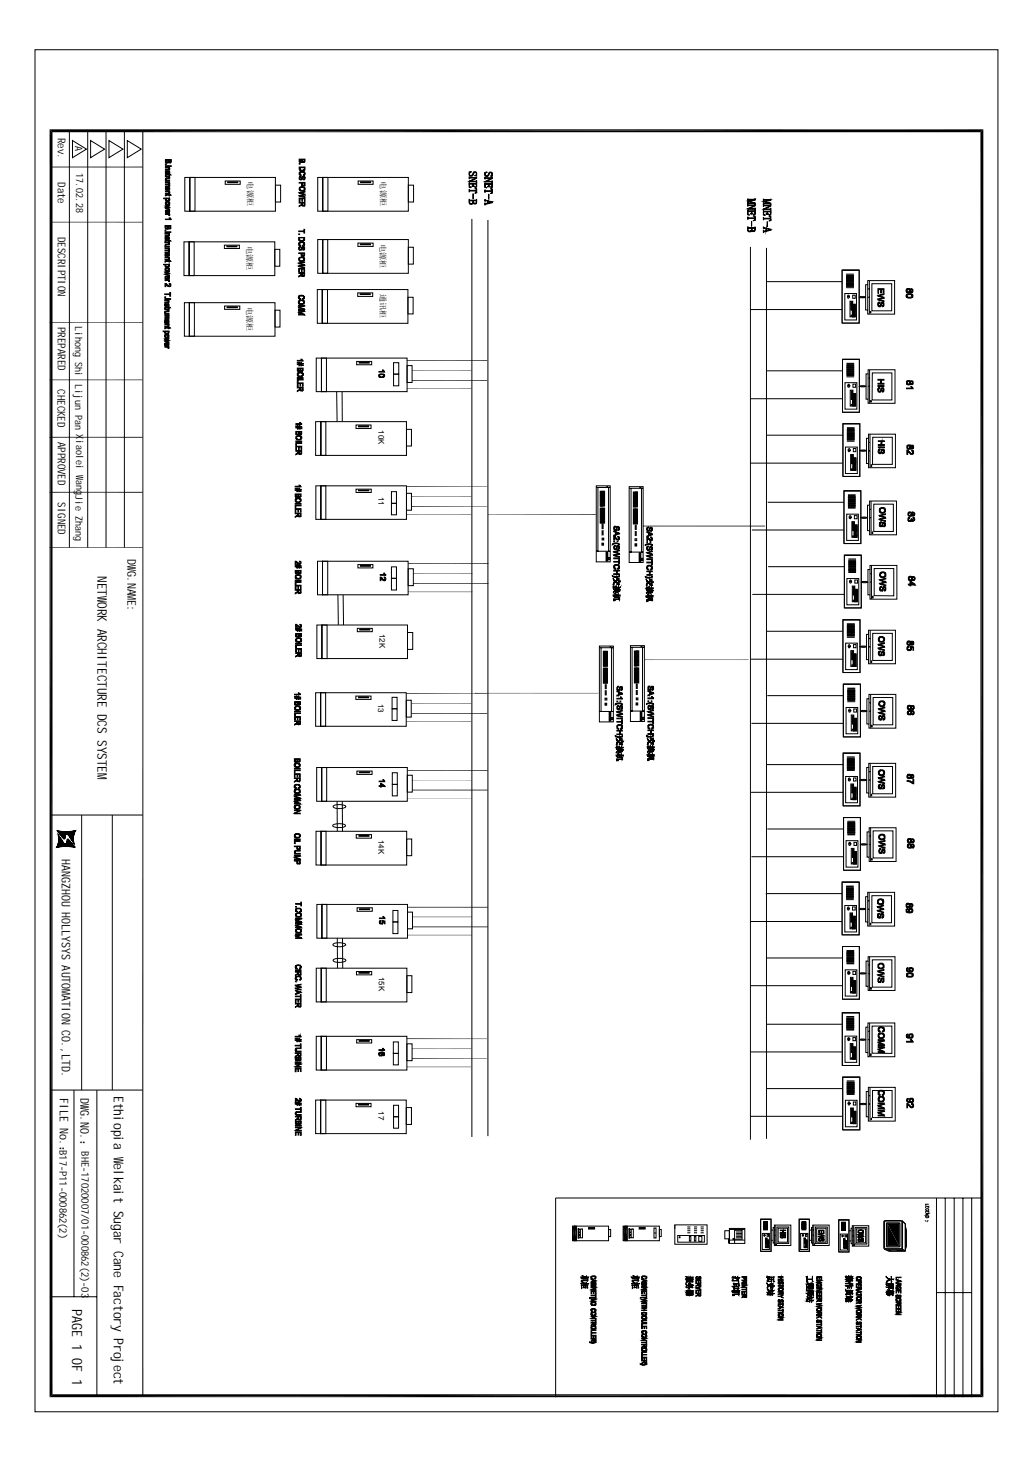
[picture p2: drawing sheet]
<svg xmlns="http://www.w3.org/2000/svg" width="210mm" height="297mm" viewBox="0 0 210 297" stroke-linecap="round" stroke-linejoin="round" font-family="sans-serif">
<defs><g id="words">
<g font-size="2.8">
<text x="23.2" y="222.7" transform="rotate(90 23.2 222.7)">Ethiopia Welkait Sugar Cane Factory Project</text>
<text x="14.7" y="266" transform="rotate(90 14.7 266)">PAGE 1 OF 1</text>
</g>
<g font-size="2.7">
<text x="19.8" y="117" transform="rotate(90 19.8 117)">NETWRK ARCHITECTURE DCS SYSTEM</text>
<text x="19.8" y="122.4" transform="rotate(90 19.8 122.4)">O</text>
</g>
<g font-size="2.4">
<text x="25.9" y="113.6" transform="rotate(90 25.9 113.6)">DW.NAME:</text>
<text x="25.9" y="116" transform="rotate(90 25.9 116)">G</text>
<text x="12.5" y="174.6" transform="rotate(90 12.5 174.6)">HANGZHOU HOLLYSYS AUTOMATION CO.,LTD.</text>
<text x="12.1" y="223.2" transform="rotate(90 12.1 223.2)">FILE No.：</text>
<text x="16.3" y="223.2" transform="rotate(90 16.3 223.2)">DW.NO.：</text>
<text x="16.3" y="225.6" transform="rotate(90 16.3 225.6)">G</text>
</g>
<g font-size="2.2">
<text x="11.7" y="28.1" transform="rotate(90 11.7 28.1)">Rev.</text>
<text x="11.7" y="37" transform="rotate(90 11.7 37)">Date</text>
<text x="11.7" y="48.1" transform="rotate(90 11.7 48.1)">DESCRIPTION</text>
<text x="11.7" y="66.4" transform="rotate(90 11.7 66.4)">PREPARED</text>
<text x="11.7" y="79.1" transform="rotate(90 11.7 79.1)">CHECKED</text>
<text x="11.7" y="89.7" transform="rotate(90 11.7 89.7)">APPROVED</text>
<text x="11.7" y="102" transform="rotate(90 11.7 102)">SIGNED</text>
</g>
<g font-size="2.1">
<text x="12.1" y="233.6" transform="rotate(90 12.1 233.6)">B17-P11-000862(2)</text>
<text x="16.6" y="233.9" transform="rotate(90 16.6 233.9)">BHE-17020007/01-000862(2)-03</text>
</g>
<g font-size="2">
<text x="15.3" y="29.7" transform="rotate(90 15.3 29.7)">A</text>
<text x="15.5" y="35.1" transform="rotate(90 15.5 35.1)">17.02.28</text>
<text x="15.3" y="66.3" transform="rotate(90 15.3 66.3)">Lihong Shi</text>
<text x="15.2" y="78.1" transform="rotate(90 15.2 78.1)">Lijun Pan X</text>
<text x="15.5" y="89.3" transform="rotate(90 15.5 89.3)">iaolei W</text>
<text x="15.3" y="100.7" transform="rotate(90 15.3 100.7)">Jie Zhang</text>
<text x="15.5" y="97.4" transform="rotate(90 15.5 97.4)">ang</text>
</g>
<g font-size="1.7">
<text x="50.3" y="36.9" transform="rotate(90 50.3 36.9)">电源柜</text>
<text x="77.3" y="36.9" transform="rotate(90 77.3 36.9)">电源柜</text>
<text x="50.1" y="49.9" transform="rotate(90 50.1 49.9)">电源柜</text>
<text x="77.3" y="49.5" transform="rotate(90 77.3 49.5)">电源柜</text>
<text x="77.2" y="59.6" transform="rotate(90 77.2 59.6)">通讯柜</text>
<text x="50.2" y="62.3" transform="rotate(90 50.2 62.3)">电源柜</text>
</g>
<g font-size="1.6">
<text x="76.9" y="87.4" transform="rotate(90 76.9 87.4)">10K</text>
<text x="76.9" y="101" transform="rotate(90 76.9 101)">11</text>
<text x="77.1" y="128.8" transform="rotate(90 77.1 128.8)">12K</text>
<text x="76.8" y="143" transform="rotate(90 76.8 143)">13</text>
<text x="76.9" y="170.7" transform="rotate(90 76.9 170.7)">14K</text>
<text x="77" y="198.5" transform="rotate(90 77 198.5)">15K</text>
<text x="76.9" y="225.8" transform="rotate(90 76.9 225.8)">17</text>
</g>
<text font-size=".8" x="13.7" y="170.6" transform="rotate(90 13.7 170.6)">auto</text>
<g font-size=".5">
<text x="13" y="168.9" transform="rotate(90 13 168.9)">hollilas</text>
<text x="14.6" y="168.9" transform="rotate(90 14.6 168.9)">pgqh</text>
</g>
<text font-size=".4" x="12.1" y="170.7" transform="rotate(90 12.1 170.7)">hollysys</text>
</g></defs>
<path d="M10.1 26.3l.6 257-.6 .6zM10.1 26.3l.6 .6v256.4zM10.7 26.9l189.1-.6-.6 .6zM10.1 26.3h189.7l-189.1 .6zM10.1 283.9l189.1-.6 .6 .6zM10.1 283.9l.6-.6h188.5zM199.2 26.9l.6 257-.6-.6zM199.2 26.9l.6-.6v257.6z" fill="#000"/>
<path d="M29 26.6v257" fill="none" stroke="#000" stroke-width=".21"/>
<g fill="none" stroke="#000" stroke-width=".2">
<path d="M7.1 10.1h195.7v276.7h-195.7zM10.4 33.9h18.6M14.1 26.6v84.6M14.7 28.6l2.9 1.7-2.9 1.7zM17.8 26.6v84.6M18.4 28.6l2.9 1.7-2.9 1.7zM21.5 26.6v84.6M22.1 28.6l2.9 1.7-2.9 1.7zM25.3 26.6v84.6M25.9 28.6l2.8 1.7-2.8 1.7zM10.4 45.1h18.6M10.1 77.2h18.9"/>
<path d="M10.1 65.5h18.9M10.1 88.8h18.9M10.1 100h18.9M10.1 111.2h18.9M10.4 165.6h18.6M11.4 172.2v.1M11.4 172.1l.2 .1M11.4 172.2h.1M11.5 172.1l.1 .1M11.5 168.7l1.8 1.7M11.5 172l.2 .2M11.6 171.9l.3 .3"/>
<path d="M11.6 171.9l.2 .3M11.6 171.8l.3 .4M11.6 168.7l1.7 1.6M11.6 171.7l.5 .4M11.6 171.7l.4 .5M11.7 169.3l.1 .1M11.7 171.6l.6 .5M11.7 171.6l.5 .5M11.7 168.9l1.5 1.6M11.7 169.4l.3 .3M11.7 171.4l.7 .7M11.7 171.5l.6 .6"/>
<path d="M11.7 168.7l1.6 1.6M11.8 169.6l.3 .4M11.8 169.7l.5 .6M11.8 171.3l.8 .8M11.8 171.4l.7 .7M11.8 169.8l.7 .7M11.8 170l.9 .8M11.8 171.1l.9 .9M11.8 171.2l.9 .9M11.9 168.8l1.4 1.4M11.9 170l1 1.1M11.9 170.2l1.8 1.8"/>
<path d="M11.9 170.3l1.7 1.7M11.9 170.3l1.6 1.7M11.9 170.4l1.6 1.6M11.9 170.5l1.5 1.5M11.9 170.6l1.4 1.4M11.9 170.7l1.3 1.3M11.9 170.8l1.2 1.2M11.9 170.9l1.1 1.1M12 168.8l1.3 1.3M12.1 168.8l1.2 1.2M12.1 169.5l1 1M12.2 168.8l1.1 1.2"/>
<path d="M12.3 168.9l1 1M12.4 168.9l.9 .9M12.5 168.9l.9 .8M12.5 170l.5 .5M12.6 168.9l.8 .8M12.7 168.9l.8 .7M12.8 168.9l.7 .7M12.8 172l-.9-1 1 1M12.9 168.9l.7 .7M13 168.9l.7 .7M13.1 168.9l1.9 1.9M13.1 171.4l.7 .6"/>
<path d="M13.2 168.9l1.8 1.8M13.3 171.4l.6 .6M13.3 168.9l1.7 1.7M13.3 171.4l.7 .6M13.4 171.3l.7 .8M13.4 168.9l1.6 1.6M13.4 171.3l.8 .8M13.5 171.2l.8 .9M13.5 168.9l1.5 1.5M13.5 171.1l.9 1M13.5 170.8l1.4 1.4M13.5 170.9l1.2 1.2"/>
<path d="M13.5 171l1.1 1.1M13.5 171.1l1 1M13.5 168.9l1.5 1.4M13.6 170.6l1.6 1.6M13.6 170.7l1.5 1.5M13.6 170.8l1.4 1.4M13.6 168.9l1.4 1.4M13.7 170.4l1.1 1.2M13.7 168.9l1.3 1.3M13.8 170.4l.6 .7M13.8 168.9l1.2 1.2M13.9 168.9l1.1 1.1"/>
<path d="M14 168.9l1 1M14 169.9l1 1M14.1 168.9l.9 .9M14.2 168.9l.8 .9M14.2 170.2l.8 .8M14.2 168.9l.9 .8M14.3 168.9l.8 .7M14.4 170.5l.6 .6M14.4 168.9l.7 .6M14.5 168.9l.6 .6M14.6 168.9l.6 .5M14.6 170.7l.5 .6"/>
<path d="M14.6 168.8l.6 .6M14.7 168.8l.5 .5M14.7 171l.4 .4M14.8 168.8l.4 .4M14.9 168.8l.3 .3M14.9 171.3l.3 .2M14.9 168.8l.4 .3M15 168.8l.3 .2M15.1 168.7l.2 .2M15.1 171.6h.1M15.2 168.7l.2 .2M15.3 172.1l-1.7-1.6 1.7 1.7"/>
<path d="M15.3 168.7l.1 .2M15.3 168.7l.1 .1M15.4 168.7h.1M15.5 168.6h.1M16.6 165.6v55.9M22.8 165.6v55.9M10.4 221.5h18.6M15 221.5v42M19.7 221.5v62.1M10.4 263.5h9.3"/>
</g>
<g fill="#fff">
<path d="M21.4 221.8h4.6v61z"/>
<path d="M21.4 221.8l4.6 61h-4.6z"/>
</g>
<g fill="none" stroke="#000" stroke-width=".2">
<path d="M37.5 36.1h1.1v6.8h-1.1zM38.6 36.1h1v6.8h-1zM38.6 36.1h17.4v6.8h-17.4zM45.8 36.8h3v.7h-3zM46.3 36.9h2v.2h-2zM46.3 37h2M56 37.6h1v3.4h-1zM64.6 36.1h1v6.8h-1zM65.6 36.1h1v6.8h-1zM65.6 36.1h17.4v6.8h-17.4zM72.8 36.8h3v.7h-3zM73.3 36.9h2v.2h-2z"/>
<path d="M73.3 37h2M83 37.6h1v3.4h-1zM37.4 49.1h1v6.9h-1zM38.4 49.1h1.1v6.9h-1.1zM38.4 49.1h17.4v6.9h-17.4zM45.6 49.8h3v.7h-3zM46.1 50h2v.2h-2zM46.1 50.1h2M55.8 50.7h1.1v3.4h-1.1zM64.5 58.8h1v6.9h-1zM64.6 48.7h1v6.8h-1zM65.5 58.8h1v6.9h-1z"/>
<path d="M65.5 58.8h17.4v6.9h-17.4zM65.6 48.7h1v6.8h-1zM65.6 48.7h17.4v6.8h-17.4zM72.7 59.5h3v.7h-3zM72.7 49.4h3.1v.7h-3.1zM73.2 59.7h2v.1h-2zM73.2 59.8h2M73.2 49.6h2.1v.1h-2.1zM73.2 49.6h2.1M83 50.2h1v3.5h-1zM95.9 44.5v186.5M99.1 44.7v186.1"/>
<path d="M152.5 50.2v181.3M155.7 57.2h15.4M155.7 50.4v181M171.1 54.9h3.5v10.7h-3.5zM171.1 54.9h3.5v10.7h-3.5v-10.7h3.5M171.7 59.6h2.3v5.4h-2.3zM171.9 55.7h1.6M171.9 56h1.6M171.9 56.2h1.6M171.9 56.4h1.6M171.9 56.6h1.6M171.9 56.9h1.6"/>
<path d="M171.9 57.1h1.6M171.9 57.3h1.6M171.9 57.6h1.6M171.9 57.8h1.6M171.9 58.1h1.6M171.9 56.1h1.6M171.9 56.3h1.6M171.9 56.5h1.6M171.9 56.8h1.6M171.9 57h1.6M171.9 57.5h1.6M171.9 57.7h1.6"/>
<path d="M171.9 58h1.6M171.9 58.2h1.6M171.9 58.4h1.6M172.3 60l.3 .1v.3l-.2 .2-.2-.2zM173.3 60h.5v.6h-.5zM176.3 57h5.5v6.8h-5.5v-.8h-.4v-5.1h.4zM176.3 57.9v5.1M176.3 58.7h.4M176.7 57v6.8M177.2 57.6h4v5.5h-4zM37.5 61.5h1v6.8h-1zM38.5 61.5h1v6.8h-1z"/>
<path d="M38.5 61.5h17.4v6.8h-17.4zM45.6 62.2h3.1v.7h-3.1zM46.1 62.3h2.1v.2h-2.1zM46.1 62.4h2.1M55.9 63h1v3.4h-1zM64.3 72.8h1v6.8h-1zM65.3 72.8h1v6.8h-1zM65.3 72.8h17.4v6.8h-17.4zM68.4 79.6l.1 6.1M69.5 79.6l.1 6.1M72.5 73.4h3v.7h-3zM73 73.6h2v.2h-2z"/>
<path d="M73 73.7h2M80 73.7h1v2.3h-1zM80 76h1v2.4h-1zM82.7 74.3h1v3.4h-1zM82.7 79h13.1M82.9 60.4h1v3.4h-1zM83.7 75.3h12.1M83.7 77.3h15.3M99 73.3h-16.3M152.4 62.9h18.7M155.7 75.3h15.5M171.2 73h3.4v10.8h-3.4z"/>
<path d="M171.2 73h3.4v10.8h-3.4v-10.8h3.4M171.7 77.8h2.4v5.3h-2.4zM172 73.8h1.6M172 74h1.6M172 74.3h1.6M172 74.5h1.6M172 74.7h1.6M172 75h1.6M172 75.2h1.6M172 75.5h1.6M172 75.7h1.6M172 75.9h1.6"/>
<path d="M172 76.2h1.6M172 74.2h1.6M172 74.4h1.6M172 74.9h1.6M172 75.1h1.6M172 75.4h1.6M172 75.6h1.6M172 75.8h1.6M172 76.1h1.6M172 76.3h1.6M172 76.6h1.6M172.2 60.3h.5z"/>
<path d="M172.3 78.4h.5zM172.3 78.2l.2-.2 .1 .3-.1 .4-.2-.2zM172.7 61.2h.6v3.2h-.6zM172.8 79.3h.5v3.2h-.5zM172.9 64l.2 .2zM172.9 61.3h.2v1.7h-.2zM172.9 62.6h.1M172.9 62.7l.1 .1zM172.9 62.9h.1zM172.9 62.3l.1 .1zM172.9 62l.1 .1zM172.9 61.9l.1 .1z"/>
<path d="M172.9 61.8h.1zM172.9 61.6l.1 .1zM172.9 61.4l.1 .1zM173 79.4h.1v1.7h-.1zM173 80.1h.1M173 79.9h.1M173 79.8h.1M173 79.6h.1M173.2 61.2v3.2M173.2 79.3v3.2M173.3 61.8h.5v2.6h-.5zM173.3 62.5h.4v.1h-.4z"/>
<path d="M173.3 80h.6v2.5h-.6zM173.3 78h.6v.7h-.6zM173.4 61.9h.2v.3h.1l-.1 2.1h-.2v-1.2h-.1zM173.5 62l.1 2.2zM173.7 63.9v.2zM174.6 60.3h1.1l.2 .1-.6 .1-.7-.1zM174.6 78.5l.7-.2 .7 .2-.4 .1zM176.3 60.4h.4M176.4 75.1h5.5v6.8h-5.5v-.8h-.4v-5.1h.4zM176.4 76v5.1M176.4 76.8h.3M176.4 78.5h.3"/>
<path d="M176.7 75.1v6.8M176.9 63.3l.1 .3zM177.2 75.8h4v5.5h-4zM64.1 85.7h1.1v6.8h-1.1zM64.2 98.7h1v6.8h-1zM65.2 85.7h1v6.8h-1zM65.2 85.7h17.4v6.8h-17.4zM65.2 98.7h1v6.8h-1zM65.2 98.7h17.4v6.8h-17.4zM72.3 86.3h3.1v.8h-3.1zM72.3 99.4h3.1v.7h-3.1zM72.9 86.5h2v.2h-2z"/>
<path d="M72.9 99.6h2v.1h-2zM72.9 99.6h2M79.5 99.9h1.1v2.4h-1.1zM82.6 87.2h1v3.4h-1zM82.7 98.9h16.3M99 98.9h-16.3M121.2 98.7h2.8v15.5h-2.8zM121.2 99h2.8h-.3v13h.3h-2.8h.3v-13M122 99.8h.3v3.1h-.3zM122.1 99.9h.2v.4l-.3-.2zM122.4 99.8h.5v3h-.5zM122.5 99.9l.3 .1-.1 .2h-.2z"/>
<path d="M123.3 98.7v.3M123.5 98.7v.3M127.8 98.9h2.9v15.4h-2.9zM127.8 99.2h2.9h-.4v13h.4h-2.9h.4v-13M128.7 100h.4v3h-.4zM129.2 99.9h.3v3.1h-.3zM130 98.9v.3M130.2 98.9v.3M152.5 81h18.7M152.6 94.1h18.6M155.8 88.4h15.5M171.3 86.1h3.4v10.7h-3.4z"/>
<path d="M171.3 86.1h3.4v10.7h-3.4v-10.7h3.4M171.5 99.7h3.4v10.7h-3.4zM171.5 99.7h3.4v10.7h-3.4v-10.7h3.4M171.8 90.8h2.4v5.4h-2.4zM172.1 88.5h1.6M172.1 86.9h1.6M172.1 87.1h1.6M172.1 87.4h1.6M172.1 87.6h1.6M172.1 87.8h1.6M172.1 88.1h1.6M172.1 88.3h1.6"/>
<path d="M172.1 88.8h1.6M172.1 89h1.6M172.1 89.3h1.6M172.1 87.3h1.6M172.1 87.5h1.6M172.1 87.7h1.6M172.1 88h1.6M172.1 88.2h1.6M172.1 88.7h1.6M172.1 88.9h1.6M172.1 89.1h1.6M172.1 89.4h1.6"/>
<path d="M172.1 89.6h1.6M172.3 91.5h.5zM172.4 91.3l.2-.2 .1 .2-.1 .5-.3-.2zM172.8 92.4h.6v3.2h-.6zM173 82.2l.1 .1zM173 80.7h.1M173 80.9h.1M173 81.1h.1M173 80.5h.1M173 80.2h.1M173.1 95.2h.1v.2h-.1zM173.1 92.5h.1v1.7h-.1z"/>
<path d="M173.1 93.8h.1M173.1 94h.1M173.1 94.1h.1M173.1 93.5h.1M173.1 93.3h.1M173.1 93.2h.1M173.1 93h.1M173.1 92.8h.1M173.1 92.7h.1M173.3 92.4v3.2M173.4 80.6l.3-.1 .1 .2zM173.4 93h.5v2.6h-.5z"/>
<path d="M173.4 91.1h.5v.7h-.5zM173.5 93.7l.3-.1 .1 .2zM173.5 80.1l.1 2.2zM173.5 80l.3 .3-.1 2.1h-.2v-1.2h-.1zM173.6 93.2l.1 2.2zM173.6 93.1l.3 .2-.2 2.2h-.1v-1.2h-.2v-1h.2zM173.7 82l.1 .2zM173.8 95.1l.1 .2zM174.7 91.6l.4-.2 1 .2-.5 .1zM176.5 88.2h5.4v6.8h-5.4v-.8h-.4v-5.1h.4zM176.5 89.1v5.1M176.5 89.9h.3"/>
<path d="M176.5 91.6h.3M176.8 88.2v6.8M176.9 81.4h.1v.3h-.1zM177 94.4h.1v.4h-.1zM177.3 88.8h4v5.5h-4zM64.5 114h1v6.8h-1zM65.5 114h1.1v6.8h-1.1zM65.5 114h17.4v6.8h-17.4zM72.7 114.7h3.1v.7h-3.1zM73.2 114.9h2.1v.1h-2.1zM73.2 115h2.1M79.5 102.3h1.1v2.3h-1.1z"/>
<path d="M79.5 115.2h1.1v2.3h-1.1zM79.5 117.5h1.1v2.4h-1.1zM82.6 100.2h1v3.5h-1zM82.7 104.6h13.1M82.9 115.6h1.1v3.4h-1.1zM82.9 114.5h16.3M83.7 102.9h15.3M84 116.6h12M84 118.6h15.2M95.8 100.9h-12.1M99.2 104.6h21.9M122 103.2h.3v3.1h-.3z"/>
<path d="M122 101.5l.3-.1v.4l-.3-.1zM122 102l.3-.1v.4h-.2zM122 102.5l.3-.1v.4h-.2zM122 103.4l.3-.1v.4h-.2zM122 103.9l.3-.1v.4h-.2zM122 104.4l.3-.1v.4h-.2zM122 104.9l.3-.1v.4h-.2zM122 105.4l.3-.1v.4l-.3-.1zM122 105.9l.3-.1v.4l-.3-.1zM122.1 100.4h.2v.4l-.3-.1zM122.1 100.9h.2v.4l-.3-.1zM122.3 110.3v.6"/>
<path d="M122.3 109.3h.4v.4h-.4zM122.3 106.5v1M122.3 107.7v1.1M122.4 103.2h.5v3.1h-.5zM122.5 110.3v.6M122.5 102.4l.3 .1-.1 .3h-.2zM122.5 101.9l.3 .1-.1 .3h-.2zM122.5 101.4l.3 .1-.1 .3h-.2zM122.5 100.9l.3 .1-.1 .2h-.2zM122.5 100.4l.3 .1-.1 .2h-.2zM122.5 105.8l.3 .1-.1 .3h-.2zM122.5 105.3l.3 .1-.1 .3h-.2z"/>
<path d="M122.5 104.8l.3 .1-.1 .3h-.2zM122.5 104.3l.3 .1-.1 .3h-.2zM122.5 103.8l.3 .1-.1 .3h-.2zM122.5 103.3l.3 .1-.1 .3h-.2zM122.6 106.5v1M122.6 107.7v1.1M122.6 110.3v.6M123.1 112v2.1M123.3 112v2.1M123.5 112v2.1M123.6 113.3h.4v.4h-.4zM128.7 103.4h.4v3.1h-.4z"/>
<path d="M128.8 100h.2v.4l-.3-.1zM128.8 100.5h.2v.4l-.3-.1zM128.8 101h.2v.4l-.3-.1zM128.8 101.5h.2v.4l-.3-.1zM128.8 102.1h.2v.3l-.3-.1zM128.8 102.6h.2v.3l-.3-.1zM128.8 103.4h.2v.5h-.2l-.1-.2zM128.8 104h.2v.4h-.2l-.1-.2zM128.8 104.5h.2v.3l-.3-.1zM128.8 105h.2v.4l-.3-.2zM128.8 105.5h.2v.4l-.3-.2zM128.8 106h.2v.4l-.3-.2z"/>
<path d="M129 109.5h.4v.3h-.4zM129 110.4v.6M129.1 106.6v1.1M129.1 107.9v1M129.2 103.4h.3v3.1h-.3zM129.2 102.5h.2v.4h-.2zM129.2 102h.2v.4h-.2zM129.2 101.5h.2v.4h-.2zM129.2 101h.2v.4h-.2zM129.2 100.5h.2v.4h-.2zM129.2 100l.3 .1-.1 .3h-.2zM129.2 106l.3 .1-.1 .3h-.2z"/>
<path d="M129.2 105.5l.3 .1-.1 .3h-.2zM129.2 105l.3 .1-.1 .3h-.2zM129.2 104.5l.3 .1-.1 .2h-.2zM129.2 104l.3 .1-.1 .3h-.2zM129.2 103.4l.3 .2-.1 .3h-.2zM129.2 110.4v.6M129.3 106.6v1.1M129.3 107.9v1M129.4 110.4v.6M129.9 112.2v2.1M130 112.2v2.1M130.2 112.2v2"/>
<path d="M130.3 113.4h.3v.5h-.3zM130.6 106.9h24.8M152.8 107.7h18.6M156 102.1h15.5M156.1 115.1h15.5M171.6 112.8h3.4v10.7h-3.4zM171.6 112.8h3.4v10.7h-3.4v-10.7h3.4M172 104.5h2.4v5.3h-2.4zM172.1 117.5h2.4v5.4h-2.4zM172.3 102.1h1.6M172.3 100.5h1.6M172.3 100.7h1.6"/>
<path d="M172.3 101h1.6M172.3 101.2h1.6M172.3 101.5h1.6M172.3 101.7h1.6M172.3 101.9h1.6M172.3 102.2h1.6M172.3 102.4h1.6M172.3 102.6h1.6M172.3 102.9h1.6M172.3 100.9h1.6M172.3 101.1h1.6M172.3 101.4h1.6"/>
<path d="M172.3 101.6h1.6M172.3 101.8h1.6M172.3 102.3h1.6M172.3 102.8h1.6M172.3 103h1.6M172.3 103.2h1.6M172.4 115.1h1.5M172.4 113.6h1.5M172.4 113.8h1.5M172.4 114.1h1.5M172.4 114.3h1.5M172.4 114.5h1.5"/>
<path d="M172.4 114.8h1.5M172.4 115h1.5M172.4 115.2h1.5M172.4 115.5h1.5M172.4 115.7h1.5M172.4 115.9h1.5M172.4 113.9h1.5M172.4 114.2h1.5M172.4 114.7h1.5M172.4 114.9h1.5M172.4 115.4h1.5M172.4 115.6h1.5"/>
<path d="M172.4 116.1h1.5M172.4 116.3h1.5M172.6 105.1h.5zM172.6 118.1h.5zM172.7 117.9l.1-.1 .2 .3-.2 .4-.2-.2zM173.1 106h.5v3.2h-.5zM173.2 119.1h.5v3.1h-.5zM173.3 108.9h.1v.1h-.1zM173.3 106.2h.1v1.6h-.1zM173.3 107.3l.1 .1zM173.3 107.5l.1 .1zM173.3 107.7h.1"/>
<path d="M173.3 107.1l.1 .1zM173.3 106.9l.1 .1zM173.3 106.7l.1 .1zM173.3 106.5l.1 .1zM173.3 106.4l.1 .1zM173.3 106.3h.1M173.4 119.2h.1v1.7h-.1zM173.4 120h.1M173.4 119.9h.1M173.4 119.7h.1M173.4 119.5h.1M173.4 119.4h.1"/>
<path d="M173.6 106v3.2M173.6 106.7h.6v2.5h-.6zM173.6 104.8h.6v.6h-.6zM173.6 119.1v3.1M173.7 107.3h.3l.1 .1zM173.7 119.7h.5v2.5h-.5zM173.7 117.8h.5v.7h-.5zM173.8 106.8l.3 .2-.2 2.1h-.1v-1.2h-.1v-.9h.1zM173.9 106.8v2.2zM173.9 119.8l.3 .2-.2 2.2h-.1v-1.2h-.1v-1h.1zM173.9 119.9l.1 2.2zM174 108.7l.1 .3z"/>
<path d="M174.9 105.2l.4-.1 1 .1-.4 .1zM175 118.3l.4-.2 1 .2-.5 .1zM176.7 101.8h5.5v6.9h-5.5v-.9h-.4v-5.2h.4zM176.7 102.6v5.2M176.7 103.5h.3M176.7 105.2h.3M176.8 114.9h5.4v6.8h-5.4v-.9h-.4v-5.1h.4zM176.8 115.7v5.1M176.8 116.6h.3M176.8 118.3h.3M177 101.8v6.8M177.1 114.9v6.8"/>
<path d="M177.2 108.1h.1v.3h-.1zM177.5 102.4h4v5.6h-4zM177.6 115.5h4v5.6l-4-.1zM64.4 127h1v6.8h-1zM65.4 127h1.1v6.8h-1.1zM65.4 127h17.4v6.8h-17.4zM68.7 120.8v6.1M69.7 120.9l.1 6.1M72.6 127.7h3v.6h-3zM73.1 127.8h2v.2h-2zM73.1 127.9h2M82.8 128.5h1.1v3.4h-1.1z"/>
<path d="M82.9 120.3h13.1M121.8 131.3h2.8v15.4h-2.8zM121.8 131.6h2.8h-.4v13h.4h-2.8h.3v-13M122.6 132.3h.4v3.1h-.4zM122.6 135.7h.4v3.1h-.4zM122.7 132.4h.2v.4l-.3-.1zM122.7 132.9h.2v.4l-.3-.1zM122.7 133.4h.2v.4l-.3-.1zM122.7 133.9h.2v.4l-.3-.1zM122.7 134.4h.2v.4l-.3-.1zM122.7 134.9h.2v.4l-.3-.1zM122.7 135.8h.2v.4l-.3-.1z"/>
<path d="M122.7 136.3h.2v.4l-.3-.1zM122.7 136.8h.2v.4l-.3-.1zM122.7 137.3h.2v.4l-.3-.1zM122.7 137.8h.2v.4l-.3-.1zM122.7 138.3h.2v.5l-.3-.2zM123 139v1M123.1 132.3h.3v3.1h-.3zM123.1 135.7h.3v3.1h-.3zM123.1 134.9l.3 .1-.1 .3h-.2zM123.1 134.4l.3 .1-.1 .3h-.2zM123.1 133.9l.3 .1-.1 .3h-.2zM123.1 133.4l.3 .1-.1 .3h-.2z"/>
<path d="M123.1 132.9l.3 .1-.1 .3h-.2zM123.1 132.4l.3 .1-.1 .3h-.2zM123.1 138.3h.2v.5h-.2zM123.1 137.8h.2v.4h-.2zM123.1 137.3h.2v.4h-.2zM123.1 136.8h.2v.4h-.2zM123.1 136.3h.2v.4h-.2zM123.1 135.8h.2v.4h-.2zM123.2 139v1M124 131.3v.3M124.1 131.3v.3M128.1 131.2h2.8v15.4h-2.8z"/>
<path d="M128.1 131.5h2.8h-.3v13h.3h-2.8h.3v-13M128.9 132.3h.4v3h-.4zM128.9 135.7h.4v3.1h-.4zM128.9 132.4l.3-.1v.4h-.1zM128.9 133l.3-.2v.5h-.1zM128.9 133.5l.3-.2v.5h-.1zM128.9 134l.3-.2v.5h-.1zM128.9 134.5l.3-.1v.4h-.1zM128.9 135l.3-.1v.4h-.1zM128.9 135.9l.3-.2v.5h-.1zM128.9 136.4l.3-.1v.4h-.1zM128.9 136.9l.3-.1v.4h-.1z"/>
<path d="M128.9 137.4l.3-.1v.4h-.1zM128.9 138.4l.3-.1v.4h-.1zM129.1 137.8h.1v.4l-.3-.2zM129.3 138.9v1.1M129.4 132.2h.4v3.1h-.4zM129.4 135.7h.4v3.1h-.4zM129.4 134.9l.3 .1-.1 .2h-.2zM129.4 134.4l.3 .1-.1 .2h-.2zM129.4 133.8l.3 .2-.1 .2h-.2zM129.4 133.3l.3 .2-.1 .2h-.2zM129.4 132.8l.3 .2-.1 .2h-.2zM129.4 132.3l.3 .1-.1 .3h-.2z"/>
<path d="M129.4 138.3l.3 .1-.1 .3h-.2zM129.4 137.8l.3 .1-.1 .3h-.2zM129.4 137.3l.3 .1-.1 .3h-.2zM129.4 136.8l.3 .1-.1 .3h-.2zM129.4 136.3l.3 .1-.1 .3h-.2zM129.4 135.7l.3 .2-.1 .3h-.2zM129.5 138.9v1.1M130.3 131.2v.3M130.4 131.2v.3M131.1 134.1h21M152.6 133.9h18.7M152.9 120.8h18.6"/>
<path d="M155.8 128.3h15.5M171.3 125.9h3.5v10.7h-3.5zM171.3 125.9h3.5v10.7h-3.5v-10.7h3.5M171.4 139h3.4v10.7h-3.4zM171.4 139h3.4v10.7h-3.4v-10.7h3.4M171.8 130.7h2.4v5.3h-2.4zM172.1 126.7h1.6M172.1 126.9h1.6M172.1 127.2h1.6M172.1 127.5h1.6M172.1 127.7h1.6M172.1 127.9h1.6"/>
<path d="M172.1 128.1h1.6M172.1 128.4h1.6M172.1 128.6h1.6M172.1 128.8h1.6M172.1 129.1h1.6M172.1 127.1h1.6M172.1 127.3h1.6M172.1 127.6h1.6M172.1 127.8h1.6M172.1 128h1.6M172.1 128.3h1.6M172.1 128.5h1.6"/>
<path d="M172.1 129h1.6M172.1 129.2h1.6M172.1 129.5h1.6M172.2 139.8h1.6M172.3 131.3h.6zM172.5 131l.3 .2-.1 .3a.28 .28 0 0 1-.4-.1 .28 .28 0 0 1 .2-.4zM172.9 132.2h.5v3.2h-.5zM173.1 135.1h.1v.1h-.1zM173.1 132.4h.1v1.7h-.1zM173.1 133.5l.1 .1zM173.1 133.7l.1 .1zM173.1 133.9l.1 .1z"/>
<path d="M173.1 133.4h.1M173.1 133.1l.1 .1zM173.1 132.9l.1 .1zM173.1 132.7l.1 .1zM173.1 132.7h.1M173.1 132.4l.1 .1zM173.4 121.9h.1v.2h-.1zM173.4 132.2v3.2M173.4 120.5h.1M173.4 120.7h.1M173.4 120.8h.1M173.4 120.3h.1"/>
<path d="M173.4 132.9h.5v2.5h-.5zM173.4 131h.5v.6h-.5zM173.5 133.5h.3l.1 .1zM173.6 133l.3 .2-.2 2.1h-.1v-1.2h-.1zM173.7 133v2.2zM173.8 120.4l.3-.1 .1 .2zM173.8 134.9l.1 .3zM174.1 121.8l.1 .2zM174.8 131.4l.4-.1 .9 .1-.4 .1zM176.5 128h5.4v6.9h-5.4v-.9h-.4v-5.1h.4zM176.5 128.9v5.1M176.5 129.7h.3"/>
<path d="M176.5 131.4h.3M176.8 128v6.8M177 134.3l.1 .3zM177.3 121.1h.1v.4h-.1zM177.3 128.7h4v5.5h-4zM64.1 140.7h1.1v6.9h-1.1zM64.3 155.9h1.1v6.9h-1.1zM65.2 140.7h1v6.9h-1zM65.2 140.7h17.3v6.9h-17.3zM65.4 155.9h1v6.9h-1zM65.4 155.9h17.4v6.9h-17.4zM72.3 141.4h3.1v.7h-3.1z"/>
<path d="M72.5 156.7h3.1v.6h-3.1zM72.9 141.6h2v.2h-2zM72.9 141.7h2M73 156.8h2.1v.2h-2.1zM73 156.9h2.1M79.7 141.7h1v2.3h-1zM79.7 144h1v2.4h-1zM79.7 157h1v2.4h-1zM79.7 159.4h1v2.3h-1zM82.5 142.3h1.1v3.4h-1.1zM82.7 140.9h16.3M82.8 157.5h1v3.4h-1z"/>
<path d="M82.8 156.5h16.3M83.7 144.9h15.3M83.8 158.5h12M83.8 158.5h.1M95.8 146.6h-13.1M95.8 142.9h-12.1M121.6 140.8h-25.1M122.9 141.8h.4v.4h-.4zM122.9 142.8v.6M123 140.2v1.1M123.1 142.8v.6M123.2 140.2v1.1"/>
<path d="M123.3 142.8v.6M123.8 144.6v2M124 144.6v2M124.1 144.6v2M124.2 145.8h.4v.4h-.4zM129.2 142.7v.6M129.3 141.8h.3v.4h-.3zM129.3 140.2v1M129.4 142.7v.6M129.5 140.2v1M129.6 142.7v.6M130.1 144.5v2.1"/>
<path d="M130.3 144.5v2.1M130.4 144.5v2M130.6 145.7h.3v.5h-.3zM152.7 147h18.7M155.8 155.3h15.5M155.9 141.3h15.5M171.3 153h3.5v10.7h-3.5zM171.3 153h3.5v10.7h-3.5v-10.7h3.5M171.8 157.8h2.4v5.3h-2.4zM171.9 143.7h2.4v5.4h-2.4zM172.1 155.3h1.6M172.1 153.8h1.6"/>
<path d="M172.1 154h1.6M172.1 154.3h1.6M172.1 154.5h1.6M172.1 154.8h1.6M172.1 155h1.6M172.1 155.2h1.6M172.1 155.5h1.6M172.1 155.7h1.6M172.1 155.9h1.6M172.1 156.2h1.6M172.1 154.2h1.6M172.1 154.4h1.6"/>
<path d="M172.1 154.7h1.6M172.1 154.9h1.6M172.1 155.1h1.6M172.1 155.6h1.6M172.1 156.1h1.6M172.1 156.3h1.6M172.1 156.5h1.6M172.2 140h1.6M172.2 140.3h1.6M172.2 140.5h1.6M172.2 140.7h1.6M172.2 141h1.6"/>
<path d="M172.2 141.2h1.6M172.2 141.5h1.6M172.2 141.7h1.6M172.2 141.9h1.6M172.2 142.1h1.6M172.2 140.2h1.6M172.2 140.4h1.6M172.2 140.9h1.6M172.2 141.1h1.6M172.2 141.4h1.6M172.2 141.6h1.6M172.2 141.8h1.6"/>
<path d="M172.2 142.3h1.6M172.2 142.6h1.6M172.4 158.4h.5zM172.4 144.4h.6zM172.4 158.1h.2l.2 .2-.1 .3-.1 .1-.2-.2zM172.5 144.1h.1a.26 .26 0 0 1 .2 .3 .26 .26 0 0 1-.3 .2zM172.9 159.3h.5v3.2h-.5zM173 145.3h.5v3.2h-.5zM173.1 159.5h.1v1.6h-.1zM173.1 159.9h.1M173.1 159.8h.1M173.1 159.6h.1"/>
<path d="M173.2 148.2l.1 .1zM173.2 145.4h.1v1.7h-.1zM173.2 146.6l.1 .1zM173.2 146.8l.1 .1zM173.2 147l.1 .1zM173.2 146.4l.1 .1zM173.2 146.2h.1zM173.2 146l.1 .1zM173.2 145.8l.1 .1zM173.2 145.7h.1zM173.2 145.5l.1 .1zM173.4 159.3v3.2"/>
<path d="M173.4 160h.5v2.5h-.5zM173.4 158.1h.5v.6h-.5zM173.4 145.3v3.2M173.5 146h.5v2.5h-.5zM173.5 144h.5v.7h-.5zM173.6 146.6l.3-.1v.2zM173.7 146l.2 .2-.1 2.2h-.1v-1.2h-.1v-1h.1zM173.7 146.1l.1 2.2zM173.9 148v.2zM174.8 158.5l.4-.1 .9 .1-.4 .1zM174.8 144.5l.5-.2 .8 .2-.3 .1zM176.5 155.1h5.5v6.9h-5.5v-.9h-.4v-5.2h.4z"/>
<path d="M176.5 155.9v5.2M176.5 156.8h.3M176.5 158.5h.3M176.6 141.1h5.4v6.8h-5.4v-.8h-.5v-5.1h.5zM176.6 142v5.1M176.6 142.8h.3M176.6 144.5h.3M176.8 155.1v6.8M176.9 141.1v6.8M177.1 147.3l.1 .4zM177.3 155.7h4.1v5.6h-4.1zM177.4 141.7h4v5.6h-4z"/>
<path d="M64.2 168.9h1v6.9h-1zM65.2 168.9h1.1v6.9h-1.1zM65.2 168.9h17.4v6.9h-17.4zM67.6 167.6l1.4-.3a1.03 1.03 0 0 1 1.2 .5 2.9 2.9 0 0 1-2.5 .1zM67.7 163.8l.2-.2 .6-.1h1l.7 .3a1.32 1.32 0 0 1-1.7 .4l-.7-.1zM68.5 162.8v6.1M69.6 162.8v6.1M72.4 169.6h3.1v.7h-3.1zM72.9 169.7h2.1v.2h-2.1zM72.9 169.8h2.1M82.6 170.5h1.1v3.3h-1.1zM83.8 160.5h15.3"/>
<path d="M95.8 162.2h-13M152.6 161h18.7M152.7 174.1h18.7M155.9 168.4h15.5M171.1 179.2h3.5v10.7h-3.5zM171.1 179.2h3.5v10.7h-3.5v-10.7h3.5M171.4 166.1h3.4v10.7h-3.4zM171.4 166.1h3.4v10.7h-3.4v-10.7h3.4M171.9 170.8h2.4v5.4h-2.4zM172.2 168.4h1.6M172.2 166.9h1.6M172.2 167.1h1.6"/>
<path d="M172.2 167.3h1.6M172.2 167.6h1.6M172.2 167.8h1.6M172.2 168h1.6M172.2 168.3h1.6M172.2 168.5h1.6M172.2 168.8h1.6M172.2 169h1.6M172.2 169.2h1.6M172.2 167.2h1.6M172.2 167.5h1.6M172.2 168.2h1.6"/>
<path d="M172.2 168.7h1.6M172.2 168.9h1.6M172.2 169.1h1.6M172.2 169.4h1.6M172.2 169.6h1.6M172.5 171.4h.5zM172.5 171.2l.2-.1 .1 .3v.3l-.2 .1-.1-.2zM173 172.4h.5v3.1h-.5zM173.1 162.2h.1v.1h-.1zM173.1 160.7h.1M173.1 160.9h.1M173.1 161h.1"/>
<path d="M173.1 160.5h.1M173.1 160.2h.1M173.1 160.1h.1M173.2 175.2l.1 .2zM173.2 172.5h.1v1.7h-.1zM173.2 173.8h.1M173.2 173.9h.1M173.2 174.1h.1M173.2 173.6h.1M173.2 173.3h.1M173.2 173.2h.1M173.2 173h.1"/>
<path d="M173.2 172.8h.1M173.2 172.7h.1M173.4 172.4v3.1M173.5 160.6h.3l.1 .1zM173.5 173h.5v2.5h-.5zM173.5 171.1h.5v.7h-.5zM173.6 173.7l.3-.1v.2h-.3zM173.7 160.1v2.2zM173.7 160l.2 .3-.1 2.1h-.1v-1.2h-.2v-.9h.2zM173.7 173.1h.2v.2h.1l-.1 2.2h-.2v-1.2h-.1zM173.7 173.2l.1 2.2zM173.8 162l.1 .2z"/>
<path d="M173.9 175.1l.1 .2zM174.8 171.6l.5-.2 .9 .2-.4 .1zM176.6 168.2h5.5v6.8h-5.5v-.9h-.4v-5.1h.4zM176.6 169v5.1M176.6 169.9h.3M176.6 171.6h.3M176.9 168.2v6.7M177 161.4l.1 .3zM177.1 174.4l.1 .3zM177.4 168.8h4v5.5h-4zM64.3 196.7h1v6.9h-1zM64.4 183.8h1v6.8h-1z"/>
<path d="M65.3 196.7h1v6.9h-1zM65.3 196.7h17.4v6.9h-17.4zM65.4 183.8h1v6.8h-1zM65.4 183.8h17.4v6.8h-17.4zM67.7 195a2.66 2.66 0 0 1 2.6 .1 .81 .81 0 0 1-1 .4 1.82 1.82 0 0 1-1.6-.3zM67.8 191.8l.7-.3h.8a.81 .81 0 0 1 .9 .5l-.3 .2-.9 .1a1.2 1.2 0 0 1-1.4-.4zM68.5 190.6l.1 6.1M69.6 190.6v6.1M72.4 197.4h3.1v.7h-3.1zM72.6 184.4h3v.8h-3zM72.9 197.6h2.1v.1h-2.1zM72.9 197.6h2.1"/>
<path d="M73.1 184.6h2v.2h-2zM73.1 184.7h2M79.8 185h1.1v2.3h-1.1zM79.8 187.3h1.1v2.4h-1.1zM82.7 198.2h1v3.5h-1zM82.8 184.3h16.3M82.8 185.3h1v3.4h-1zM82.8 190h13.1M83.8 186.3h12.1M83.8 188.3h15.3M152.4 187.2h18.7M155.6 181.6h15.5"/>
<path d="M155.7 194.6h15.5M171.2 192.3h3.4v10.7h-3.4zM171.2 192.3h3.4v10.7h-3.4v-10.7h3.4M171.7 184h2.3v5.3h-2.3zM171.7 197h2.4v5.4h-2.4zM171.9 180h1.6M171.9 180.2h1.6M171.9 180.5h1.6M171.9 180.7h1.6M171.9 181h1.6M171.9 181.2h1.6M171.9 181.4h1.6"/>
<path d="M171.9 181.7h1.6M171.9 181.9h1.6M171.9 182.1h1.6M171.9 182.4h1.6M171.9 180.4h1.6M171.9 180.6h1.6M171.9 180.9h1.6M171.9 181.1h1.6M171.9 181.3h1.6M171.9 181.6h1.6M171.9 181.8h1.6M171.9 182.3h1.6"/>
<path d="M171.9 182.5h1.6M171.9 182.8h1.6M172 193.1h1.6M172 193.3h1.6M172 193.6h1.6M172 193.8h1.6M172 194h1.6M172 194.3h1.6M172 194.5h1.6M172 194.8h1.6M172 195h1.6M172 195.2h1.6"/>
<path d="M172 195.4h1.6M172 193.5h1.6M172 193.7h1.6M172 194.2h1.6M172 194.4h1.6M172 194.7h1.6M172 194.9h1.6M172 195.1h1.6M172 195.6h1.6M172 195.8h1.6M172.2 184.6h.5zM172.3 184.3a.26 .26 0 0 1 .3 .3 .26 .26 0 0 1-.3 .2z"/>
<path d="M172.3 197.7h.5zM172.7 185.5h.5v3.2h-.5zM172.8 198.6h.5v3.1h-.5zM172.9 188.4h.1v.1h-.1zM172.9 185.7h.1v1.7h-.1zM172.9 186.8l.1 .1zM172.9 187l.1 .1zM172.9 187.2l.1 .1zM172.9 186.7h.1M172.9 186.4l.1 .1zM172.9 186.2l.1 .1zM172.9 186l.1 .1z"/>
<path d="M172.9 186h.1M172.9 185.7l.1 .1zM173 198.7h.1v1.7h-.1zM173 199.9l.1 .1zM173 199.7l.1 .1zM173 199.5h.1zM173 199.3l.1 .1zM173 199.1l.1 .1zM173 199h.1zM173 198.9h.1M173.2 185.5v3.2M173.2 186.2h.6v2.5h-.6z"/>
<path d="M173.2 184.3h.6v.6h-.6zM173.3 198.6v3.1M173.3 186.8h.4v.1zM173.3 199.2h.6v2.5h-.6zM173.3 197.3h.6v.7h-.6zM173.4 199.9l.3-.1 .1 .2zM173.4 186.3l.3 .2-.1 2.1h-.2v-1.2h-.1v-.9h.1zM173.5 186.3v2.2zM173.5 199.3l.3 .2-.1 2.2h-.2v-1.2h-.1v-1h.1zM173.6 199.4v2.2zM173.7 188.2v.3zM174.6 184.7l.4-.1 .9 .1-.4 .1z"/>
<path d="M174.7 197.8l.3-.2 1 .2-.4 .1zM176.3 181.3h5.5v6.9h-5.5v-.9h-.4v-5.1h.4zM176.3 182.2v5.1M176.3 183h.3M176.3 184.7h.3M176.4 194.4h5.5v6.8h-5.5v-.8h-.4v-5.1h.4zM176.4 195.3v5.1M176.4 196.1h.3M176.4 197.8h.3M176.6 181.3v6.8M176.7 194.4v6.8M176.8 187.6h.2v.3h-.2z"/>
<path d="M177.2 182h3.9v5.5h-3.9zM177.2 195h4v5.6h-4zM64.3 210.6h1v6.8h-1zM65.3 210.6h1v6.8h-1zM65.3 210.6h17.4v6.8h-17.4zM72.5 211.2h3v.7h-3zM73 211.4h2v.2h-2zM73 211.5h2M79.9 211.7h1v2.3h-1zM79.9 214h1v2.4h-1zM82.7 212.1h1v3.4h-1zM82.7 216.8h13.1"/>
<path d="M82.7 211.1h16.3M83.7 213.1h12.1M83.7 215.1h15.3M152.5 200.3h18.7M152.5 213.7h18.7M155.7 208.1h15.5M171.2 205.8h3.4v10.7h-3.4zM171.2 205.8h3.4v10.7h-3.4v-10.7h3.4M171.2 218.8h3.5v10.8h-3.5zM171.2 218.8h3.5v10.8h-3.5v-10.8h3.5M171.7 210.5h2.4v5.3h-2.4zM172 208.1h1.6"/>
<path d="M172 206.5h1.6M172 206.8h1.6M172 207h1.6M172 207.2h1.6M172 207.5h1.6M172 207.7h1.6M172 208h1.6M172 208.2h1.6M172 208.4h1.6M172 208.7h1.6M172 208.9h1.6M172 206.9h1.6"/>
<path d="M172 207.4h1.6M172 207.6h1.6M172 207.9h1.6M172 208.6h1.6M172 208.8h1.6M172 209.1h1.6M172 209.3h1.6M172 219.6h1.7M172 219.9h1.7M172 220h1.7M172.3 211.1h.5zM172.3 210.8l.3 .2v.4h-.2l-.1-.2z"/>
<path d="M172.8 212h.5v3.2h-.5zM173 201.5l.1 .1zM173 214.9l.1 .2zM173 212.2h.1v1.7h-.1zM173 213.4l.1 .1zM173 213.6h.1zM173 213.7l.1 .1zM173 213.1l.1 .1zM173 213h.1M173 212.8h.1zM173 212.6l.1 .1zM173 212.4l.1 .1z"/>
<path d="M173 212.2l.1 .1zM173 200.1l.1 .1zM173 200.3h.1M173.2 212v3.2M173.3 212.7h.5v2.5h-.5zM173.3 210.8h.5v.6h-.5zM173.4 213.4l.3-.1v.2zM173.5 212.8l.3 .2-.2 2.1h-.1v-1.1h-.1v-1h.1zM173.5 212.8l.1 2.3zM173.7 214.7l.1 .3zM173.7 201.3l.1 .2zM174.6 211.2l.4-.1 .9 .1-.3 .2z"/>
<path d="M176.4 207.8h5.4v6.9h-5.4v-.8h-.5v-5.2h.5zM176.4 208.7v5.2M176.4 209.5h.3M176.4 211.2h.3M176.7 207.8v6.9M176.9 200.6h.1v.4h-.1zM176.9 214.1l.1 .3zM177.2 208.5h4v5.5h-4zM64.1 223.5h1.1v6.8h-1.1zM65.2 223.5h1v6.8h-1zM65.2 223.5h17.3v6.8h-17.3zM72.3 224.2h3.1v.7h-3.1z"/>
<path d="M72.9 224.4h2v.1h-2zM72.9 224.4h2M80 224.6h1v2.3h-1zM80 226.9h1v2.3h-1zM82.5 225h1.1v3.5h-1.1zM152.6 226.8h18.6M155.8 221.2h15.4M171.8 223.5h2.4v5.4h-2.4zM172 221.2h1.7M172 220.1h1.7M172 220.3h1.7M172 220.6h1.7"/>
<path d="M172 220.8h1.7M172 221.1h1.7M172 221.3h1.7M172 221.5h1.7M172 221.8h1.7M172 222h1.7M172 220.2h1.7M172 220.5h1.7M172 220.7h1.7M172 221h1.7M172 221.4h1.7M172 221.6h1.7"/>
<path d="M172 221.9h1.7M172 222.2h1.7M172 222.4h1.7M172.3 224.2h.5zM172.4 223.9a.28 .28 0 0 1 .3 .3 .28 .28 0 0 1-.3 .2l-.1-.2zM172.8 225.1h.6v3.2h-.6zM173.1 228l.1 .1zM173.1 225.2h.1v1.7h-.1zM173.1 226.5v.1zM173.1 226.7h.1M173.1 226.8v.1zM173.1 226.2v.1z"/>
<path d="M173.1 226h.1M173.1 225.8v.1zM173.1 225.7h.1M173.1 225.5v.1zM173.1 225.3v.1zM173.3 225.1v3.2M173.4 225.8h.5v2.5h-.5zM173.4 223.9h.5v.6h-.5zM173.4 226.4h.4v.2h-.4zM173.6 225.8l.2 .3-.1 2.1h-.1v-1.2h-.2zM173.6 225.9l.1 2.2zM173.8 227.8v.3z"/>
<path d="M174.7 224.3l.4-.1 .9 .1-.4 .1zM176.4 220.9h5.5v6.9h-5.5v-.9h-.4v-5.1h.4zM176.4 221.8v5.1M176.4 222.6h.4M176.4 224.3h.4M176.8 220.9v6.8M177 227.2l.1 .3zM177.3 221.6h4v5.5h-4zM116.3 249.1h.4v3h-.4zM116.7 249.1h7v3h-7zM116.7 249.1h.4v3h-.4zM117.5 249.6h.1v2h-.1z"/>
<path d="M117.6 249.9h.1M117.9 249.7h.5v1.8h-.5zM118.2 249.7h.2zM119.6 249.4h1.2v.3h-1.2zM119.8 249.5l.8 .1zM123.7 249.8h.4v1.4h-.4zM126.6 249.1h.4v3h-.4zM127 249.1h7v3h-7zM127 249.1h.5v3h-.5zM127.8 249.6h.2v2h-.2zM127.9 249.9h.1M128.3 249.7h.4v1.8h-.4z"/>
<path d="M128.5 249.7h.2zM129.9 249.4h1.2v.3h-1.2zM130.1 249.5l.8 .1zM132.9 249.5h.4v2h-.4zM132.9 250.5h.4M134 249.8h.4v1.4h-.4zM137.1 248.9h6.6v3.9h-6.6zM137.1 248.9v.8M137.7 251h5.4v1.4h-5.4zM138.1 251.3v.2M139.7 250h.6M139.7 249.3h.6"/>
<path d="M139.7 250.5h.6M139.7 249.7h.6M140.1 251.2h.3v1h-.3zM141 250h.6M141 249.3h.6M141 250.5h.6M141 249.7h.6M141.1 251.2h.3v1h-.3zM142 251.2h.6v1h-.6zM142.4 250h.6M142.4 249.3h.6M142.4 250.5h.6"/>
<path d="M142.4 249.7h.6M147.3 250h.9v1.7h-.9zM148 251.8h.2v.7h-.2zM148.2 249.6h3.1v3h-3.1zM148.2 252h3.1M148.2 249.8h3.1M148.9 251.7h.3v.1h-.3zM149.3 250h1.5v1.8h-1.5M149.3 249.6v3M149.6 251.5h1.2M149.6 251.2h1.2M149.6 250.9h1.2"/>
<path d="M149.6 250.6h1.2M149.6 250.3h1.2M154.6 247.7h2.1v6.5h-2.1zM154.6 247.7h2.1v6.5h-2.1v-6.5h2.1M154.9 250.6h1.4v3.3h-1.4zM155.1 248.4h.9M155.1 248.8h.9M155.1 248.9h.9M155.1 249.2h.9M155.1 249.5h.9M155.1 249.6h.9M155.1 249.7h.9"/>
<path d="M155.1 248.6h.9M155.1 248.7h.9M155.1 249h.9M155.1 249.3h.9M155.1 248.2h.9M155.1 249.1h.9M155.1 249.4h.9M155.1 249.9h.9M155.2 251h.3zM155.2 250.9h.2l-.1 .3zM155.5 251.5h.4v2h-.4zM155.7 253.3v.1z"/>
<path d="M155.7 251.6v1.1zM155.7 252.4h.1M155.7 252.5h.1M155.7 252.6h.1M155.7 252.3h.1M155.7 252.1h.1M155.7 252h.1M155.7 251.9h.1M155.7 251.8h.1M155.7 251.7h.1M155.8 251.5v2M155.9 252h.3v1.5h-.3z"/>
<path d="M155.9 250.8h.3v.4h-.3zM155.9 252.4l.2-.1zM156 252v1.4zM156 252l.1 .1v1.3l-.2-.7zM156.1 253.2v.2zM156.7 249.9h.4M156.7 252h.4M157.4 248.9h3.3v4.2h-3.3v-.6h-.3v-3.1h.3zM157.4 251h.1M157.4 249.9h.1M157.4 252h.1M157.4 249.4v3.1"/>
<path d="M157.5 248.9v4.2M157.6 252.7l.1 .2zM157.9 249.3h2.4v3.3h-2.4zM158.1 249.5h1.9v2.9h-1.9zM162.4 247.7h2.1v6.5h-2.1zM162.4 247.7h2.1v6.5h-2.1v-6.5h2.1M162.7 250.6h1.5v3.3h-1.5zM162.9 248.4h.9M162.9 248.8h.9M162.9 248.9h.9M162.9 249.2h.9M162.9 249.5h.9"/>
<path d="M162.9 249.6h.9M162.9 249.7h.9M162.9 248.6h.9M162.9 248.7h.9M162.9 249h.9M162.9 249.3h.9M162.9 248.2h.9M162.9 249.1h.9M162.9 249.4h.9M162.9 249.9h.9M163 251h.4zM163.1 250.8l.2 .1-.1 .3-.2-.1z"/>
<path d="M163.4 251.5h.3v2h-.3zM163.4 253.3l.1 .1zM163.4 251.6l.1 1.1zM163.5 252.4h.1M163.5 252.5h.1M163.5 252.6h.1M163.5 252.3h.1M163.5 252.1h.1M163.5 252h.1M163.5 251.9h.1M163.5 251.8h.1M163.5 251.7h.1"/>
<path d="M163.6 251.5v2M163.7 252h.3v1.5h-.3zM163.7 250.8h.3v.4h-.3zM163.7 252.4l.3-.1zM163.8 252l.2 .1-.1 1.3-.2-.7zM163.8 252l.1 1.4zM163.9 253.2l.1 .2zM164.5 249.9h.4M164.5 252h.4M165.1 248.9h3.4v4.2h-3.4v-.6h-.2v-3.1h.2zM165.1 251h.3M165.1 249.9h.3"/>
<path d="M165.1 249.4v3.1M165.1 252h.3M165.4 248.9v4.2M165.5 252.7v.2zM165.7 249.3h2.4v3.3h-2.4zM165.9 249.5h2v2.9h-2zM170.4 247.8h2.1v6.6h-2.1zM170.4 247.8h2.1v6.6h-2.1v-6.6h2.1M170.7 250.7h1.5v3.3h-1.5zM170.9 248.3h1M170.9 248.5h1M170.9 248.6h1"/>
<path d="M170.9 248.8h1M170.9 248.9h1M170.9 249h1M170.9 249.2h1M170.9 249.3h1M170.9 249.5h1M170.9 249.6h1M170.9 249.7h1M170.9 248.7h1M170.9 249.1h1M170.9 249.4h1M170.9 249.8h1"/>
<path d="M170.9 250h1M171.1 251.1h.3zM171.1 251h.2l-.1 .3zM171.4 251.7h.3v1.9h-.3zM171.5 253.4l.1 .1zM171.5 251.7l.1 1.1zM171.5 252.5h.1M171.5 252.6h.1M171.5 252.7h.1M171.5 252.4h.1M171.5 252.3h.1M171.5 252.2h.1"/>
<path d="M171.5 252h.1M171.5 251.9h.1M171.7 251.7v1.9M171.7 252.1h.3v1.5h-.3zM171.7 250.9h.3v.4h-.3zM171.7 252.5l.3-.1v.1zM171.8 252.1l.2 .2-.1 1.3-.2-.8zM171.9 252.2v1.3zM172 253.3v.2zM172.5 250h.4M172.5 252.1h.4M173.2 249h3.3v4.2h-3.3v-.5h-.3v-3.2h.3z"/>
<path d="M173.2 251.1h.2M173.2 250h.2M173.2 249.5v3.2M173.2 252.1h.2M173.4 249v4.2M173.5 252.8l.1 .3zM173.7 249.4h2.4v3.4h-2.4zM174 249.7h1.9v2.8h-1.9zM179.6 248.1v5.5M179.7 248h3.6v5.8h-3.5l-.2-.2zM179.7 248.1h3.6v5.6h-3.6zM180.1 248.5h2.8l-.1 4.9-2.7-.1z"/>
<path d="M180.1 248.5l.2 .1M180.3 248.6h2.4v4.6h-2.4M180.3 253.2l-.2 .2M180.3 248.6v4.6M182.7 253.2l.1 .2M182.8 248.5l-.1 .1M183.3 253.8l.6 .4M183.3 248.1l.7 .6-.1 5.5h-3.3l-.9-.4M183.4 248.1l.5 .6v5.4l-.5-.3zM184 249.2l.2 .7v3.5l-.2 .3M188.1 247.1h.6a.32 .32 0 0 1-.3 .3 .32 .32 0 0 1-.3-.3zM188.1 248.1h.1"/>
<path d="M188.1 245.4v-.3h.6v.3M188.1 246.4v-.3h.6v.3M188.1 246.5h.6l-.6 .4h.6M188.3 245.8l-.1 .1a.25 .25 0 0 1 .2-.3 .25 .25 0 0 1 .2 .3M188.4 245.1v.2M188.4 246.1v.2M188.5 248.1h.1M188.7 244.7h-.6v.3M190.3 243.4v40.5M192.1 243.4v40.5M193.9 243.4v40.5M195.7 243.4v40.5"/>
<path d="M197.4 243.4v40.5M199.5 243.4h-86.6v40.5M190.3 262.6h7.1"/>
<circle cx="172.8" cy="105.1" r=".27"/>
<circle cx="172.5" cy="197.7" r=".27"/>
</g>
<g fill="#000" stroke="#000" stroke-width=".2">
<path d="M34.3 47.6v.1zM34.3 50.5v.2z"/>
<path d="M33.6 33.3h.2v.2h-.2z" fill-rule="evenodd"/>
<path d="M33.6 33.7h1.2v.1h-1.2z" fill-rule="evenodd"/>
<path d="M33.6 35.5h.1v.2z" fill-rule="evenodd"/>
<path d="M33.7 36.5v.2z" fill-rule="evenodd"/>
<path d="M33.7 39.6v.2h-.1z" fill-rule="evenodd"/>
<path d="M33.7 34.8l.2-.1v.1l-.2 .2z" fill-rule="evenodd"/>
<path d="M33.7 38.1l.2 .5-.3-.1z" fill-rule="evenodd"/>
<path d="M33.7 32.5l.2 .5h.1l.2-.2-.1 .3h-.4z" fill-rule="evenodd"/>
<path d="M34.3 34.1l.1 .2z" fill-rule="evenodd"/>
<path d="M33.6 34.8l.2 .4 .3-.5 .3 .1v.2l-.2-.2-.1 .4-.3 .1-.2-.1z" fill-rule="evenodd"/>
<path d="M33.6 37.4l.7-.1 .1 .4-.1-.2h-.7z" fill-rule="evenodd"/>
<path d="M34.3 37.1l.1 .1z" fill-rule="evenodd"/>
<path d="M33.7 38.1l.6-.1 .1 .3-.3-.2v.5h-.1v-.5l-.3 .2z" fill-rule="evenodd"/>
<path d="M34.3 38.9l.1 .2z" fill-rule="evenodd"/>
<path d="M33.6 34h.9v.1h-.9z" fill-rule="evenodd"/>
<path d="M33.6 35.8l.9 .1-.2 .1z" fill-rule="evenodd"/>
<path d="M33.6 36.4l.1-.2h.8v.2h-.7l-.1 .2z" fill-rule="evenodd"/>
<path d="M33.6 36.7l.1-.1h.8v.2z" fill-rule="evenodd"/>
<path d="M33.6 36.9h.9v.2h-.9z" fill-rule="evenodd"/>
<path d="M33.6 38.8l.9 .1-.2 .1z" fill-rule="evenodd"/>
<path d="M33.6 34.4h.7l.1-.3 .1 .2-.2 .3h-.7z" fill-rule="evenodd"/>
<path d="M34.4 34.8l.1 .2-.3 .2z" fill-rule="evenodd"/>
<path d="M34.3 35.9l.2 .2h-.2z" fill-rule="evenodd"/>
<path d="M34.4 37.1l.1 .2-.2 .2z" fill-rule="evenodd"/>
<path d="M33.6 37.8l.7-.1 .1-.2 .1 .1-.1 .3z" fill-rule="evenodd"/>
<path d="M34.1 38.1v.4l.3-.1v-.3l.1 .2-.3 .3h-.1z" fill-rule="evenodd"/>
<path d="M33.6 39.2h.6l.2-.3 .1 .2-.2 .3h-.7z" fill-rule="evenodd"/>
<path d="M34.3 32.5v.4l.3 .1 .1-.2v.2h-.4z" fill-rule="evenodd"/>
<path d="M33.7 35.5l.8-.2 .3 .2h-.3v.2l-.1-.2-.7 .1z" fill-rule="evenodd"/>
<path d="M33.7 39.6l.8-.2 .3 .3h-.3v.1l-.1-.1h-.7z" fill-rule="evenodd"/>
<path d="M33.6 32.4h1.2v.5l-.1 .1v-.5h-.4v.5h-.1v-.5h-.5v.6z" fill-rule="evenodd"/>
<path d="M60.8 33.2h.2v.1h-.2z" fill-rule="evenodd"/>
<path d="M60.8 35.1l.1-.1v.4l.3 .1v.2l-.4-.2z" fill-rule="evenodd"/>
<path d="M60.9 35.9l.3-.1v.1l-.2 .1-.1 .2z" fill-rule="evenodd"/>
<path d="M61 32.5v.4h.3v-.2v.3h-.4z" fill-rule="evenodd"/>
<path d="M61.5 32.5l.1 .4 .2-.1v-.2v.4l-.3-.1z" fill-rule="evenodd"/>
<path d="M61 34.1v.4l.6 .1 .2-.3v.3h-.8z" fill-rule="evenodd"/>
<path d="M61.6 36.4l.2-.2v.3h-.2z" fill-rule="evenodd"/>
<path d="M61.4 37.2l.1 .5h.3v-.2v.3l-.4-.1z" fill-rule="evenodd"/>
<path d="M61.8 35.3l.1 .3-.3 .1z" fill-rule="evenodd"/>
<path d="M61 38h.7l.2 .1-.1 .3-.1-.3-.4-.1-.4 .3v.4l-.1-.4z" fill-rule="evenodd"/>
<path d="M60.8 32.3h1.2v.5l-.2 .1v-.4h-.3v.4l-.2 .1v-.5h-.3l-.1 .5z" fill-rule="evenodd"/>
<path d="M60.8 33.9h1.2v.5l-.2 .2v-.5h-.8l-.1 .5z" fill-rule="evenodd"/>
<path d="M60.8 37.1h1.2l-.1 .6-.1-.5h-.4v.5l-.1-.5h-.5z" fill-rule="evenodd"/>
<path d="M60.8 39.1l1.2-.2v.1l-.8 .2z" fill-rule="evenodd"/>
<path d="M60.8 39.1l1.2 .3v.2l-1.2-.3z" fill-rule="evenodd"/>
<path d="M60.8 39.7l.9-.2 .3 .1-1 .2z" fill-rule="evenodd"/>
<path d="M60.9 35l.2-.1h.6a.41 .41 0 0 1 .2 .7l-.2-.6h-.6l-.2 .3z" fill-rule="evenodd"/>
<path d="M60.9 35.9l.1 .5h.3l.2-.5h.4l.1 .3-.2 .3v-.4l-.2-.1a.46 .46 0 0 1-.3 .5 .46 .46 0 0 1-.5-.1z" fill-rule="evenodd"/>
<path d="M60.9 38.4l.2 .3h.5l.2-.2 .1-.4a.47 .47 0 0 1-.2 .7h-.7z" fill-rule="evenodd"/>
<path d="M95.3 37.1l.1 .6 .3 .4-.4-.1z" fill-rule="evenodd"/>
<path d="M95.3 35l.5-.1-.3 .1-.1 .4z" fill-rule="evenodd"/>
<path d="M96.1 39.4l.1 1z" fill-rule="evenodd"/>
<path d="M96.2 37.4v.3l.2 .2h-.5l.2-.2z" fill-rule="evenodd"/>
<path d="M95.3 35.9l.2 .2h1.2h-1.3l-.1 .2z" fill-rule="evenodd"/>
<path d="M95.3 38.5l.1 .2 1.4-.1v.3l-.1-.1h-1.2l-.2 .2z" fill-rule="evenodd"/>
<path d="M95.4 37.2h1.4v.5v-.3h-.6l-.1 .3v-.3l-.7 .1z" fill-rule="evenodd"/>
<path d="M95.4 35.1v.4a.46 .46 0 0 0 .5 .1 .46 .46 0 0 0 .3-.5l.2-.2 .4 .1v.6v-.4a.38 .38 0 0 0-.5-.1 .38 .38 0 0 0-.2 .4l-.3 .3-.3-.1-.2-.2z" fill-rule="evenodd"/>
<path d="M96.8 35.3l.1 .4h-.4z" fill-rule="evenodd"/>
<path d="M95.3 36.8h1.5l.1-.1v.3l-.1-.1z" fill-rule="evenodd"/>
<path d="M95.3 36.8l1.6-.8v.2l-1.2 .6z" fill-rule="evenodd"/>
<path d="M96.8 37.1l.1 .9-.3 .1 .2-.4z" fill-rule="evenodd"/>
<path d="M96.5 38.3h.4v.9l-.1-.7z" fill-rule="evenodd"/>
<path d="M96.8 38.6l.1 .6-.4 .1 .3-.2z" fill-rule="evenodd"/>
<path d="M98.5 37.2l.1 .7 .3 .3-.4-.1z" fill-rule="evenodd"/>
<path d="M98.5 35h.5l-.3 .1-.1 .3z" fill-rule="evenodd"/>
<path d="M99.3 39.5l.1 1z" fill-rule="evenodd"/>
<path d="M99.4 37.5v.3l.2 .2h-.5l.2-.2z" fill-rule="evenodd"/>
<path d="M98.5 36l.1 .1h1.3l-1.3 .1-.1 .2z" fill-rule="evenodd"/>
<path d="M98.6 37.2h1.4v.6l-.1-.3h-.5l-.1 .2v-.2h-.7z" fill-rule="evenodd"/>
<path d="M98.5 38.6l.1 .2 1.4-.1v.3v-.1h-1.4l-.1 .2z" fill-rule="evenodd"/>
<path d="M98.5 36.9h1.5v-.2v.4l-.1-.2z" fill-rule="evenodd"/>
<path d="M98.5 36.9l1.5-.9v.3l-1.1 .6z" fill-rule="evenodd"/>
<path d="M100 37.2v.9l-.3 .1 .3-.3z" fill-rule="evenodd"/>
<path d="M99.7 38.3l.3 .1v.8v-.6z" fill-rule="evenodd"/>
<path d="M100 38.7v.5l-.3 .1 .3-.2z" fill-rule="evenodd"/>
<path d="M98.6 35.1l.1 .6h.3l.2-.3a.44 .44 0 0 1 .6-.4 .44 .44 0 0 1 .2 .7v-.5l-.4-.1-.5 .7h-.3l-.3-.2z" fill-rule="evenodd"/>
<path d="M100 35.4l.1 .4h-.4z" fill-rule="evenodd"/>
<path d="M33.5 46.8l.2 .1z" fill-rule="evenodd"/>
<path d="M33.5 47.1h1.2v.1h-1.2z" fill-rule="evenodd"/>
<path d="M33.5 49l.2-.1v.2h-.2z" fill-rule="evenodd"/>
<path d="M33.5 53.1l.2-.1v.2h-.2z" fill-rule="evenodd"/>
<path d="M33.7 49.9v.2z" fill-rule="evenodd"/>
<path d="M33.7 48.2h.1l-.1 .2z" fill-rule="evenodd"/>
<path d="M33.6 51.6l.2 .5-.3-.2z" fill-rule="evenodd"/>
<path d="M33.6 56.2l.2 .5-.3-.2z" fill-rule="evenodd"/>
<path d="M33.7 42.7l.2 .6-.3-.2z" fill-rule="evenodd"/>
<path d="M33.7 46l.1 .4h.2l.1-.2-.1 .4-.3-.1z" fill-rule="evenodd"/>
<path d="M33.6 48.2l.1 .4 .4-.4h.2v.2l-.2-.1-.1 .3-.3 .1-.2-.2z" fill-rule="evenodd"/>
<path d="M33.5 50.8l.7-.1 .1 .4-.1-.2h-.7z" fill-rule="evenodd"/>
<path d="M33.7 51.5h.5l.1 .3-.3-.2v.5v-.6l-.3 .3z" fill-rule="evenodd"/>
<path d="M34.3 52.3v.2z" fill-rule="evenodd"/>
<path d="M33.7 54.5l.5-.1 .1 .3-.1-.2h-.4l-.1 .2z" fill-rule="evenodd"/>
<path d="M33.7 56.2h.6v.2l-.3-.2v.5v-.5l-.3 .2z" fill-rule="evenodd"/>
<path d="M34.3 53.8v.2z" fill-rule="evenodd"/>
<path d="M34.4 40.4v.1z" fill-rule="evenodd"/>
<path d="M33.7 41h.6l.1 .3-.3-.3-.4 .3z" fill-rule="evenodd"/>
<path d="M33.7 42.7h.5l.2 .3-.3-.2v.5h-.1v-.6l-.3 .3z" fill-rule="evenodd"/>
<path d="M33.5 47.4h.9v.2l-.1 .1-.1-.1h-.7z" fill-rule="evenodd"/>
<path d="M33.5 47.9h.7l.1-.3 .1 .1-.1 .3z" fill-rule="evenodd"/>
<path d="M34.3 48.2l.1 .3-.2 .2z" fill-rule="evenodd"/>
<path d="M33.5 49.2l.9 .1-.1 .2-.1-.2h-.7z" fill-rule="evenodd"/>
<path d="M34.3 49.3l.1 .3h-.2z" fill-rule="evenodd"/>
<path d="M33.6 49.7l.8-.1v.2h-.7v.3l-.2-.1z" fill-rule="evenodd"/>
<path d="M33.5 50.1l.9 .1z" fill-rule="evenodd"/>
<path d="M33.5 50.4l.9 .1-.1 .1z" fill-rule="evenodd"/>
<path d="M34.3 50.5l.1 .1-.1 .3z" fill-rule="evenodd"/>
<path d="M33.5 51.2h.7l.1-.3 .1 .1v.3h-.2h-.7z" fill-rule="evenodd"/>
<path d="M34 51.6v.4l.3-.2v-.3l.1 .2v.2l-.2 .2h-.2z" fill-rule="evenodd"/>
<path d="M33.5 52.2l.9 .1-.2 .1h-.7z" fill-rule="evenodd"/>
<path d="M33.5 52.6h.7l.1-.2h.1l-.2 .4h-.7z" fill-rule="evenodd"/>
<path d="M33.2 53.7l1.2 .1-.1 .1-.5-.1-.1 .2v-.2z" fill-rule="evenodd"/>
<path d="M33.6 53.9l.1-.1v.2l.2 .2a.34 .34 0 0 0 .4-.4 .4 .4 0 0 1-.2 .5 .4 .4 0 0 1-.5-.2z" fill-rule="evenodd"/>
<path d="M33.6 54.5l.2 .4h.4l.1-.4 .1 .3-.2 .2h-.4l-.3-.2z" fill-rule="evenodd"/>
<path d="M33.5 55.3l.9-.2v.1l-.7 .2z" fill-rule="evenodd"/>
<path d="M33.5 55.3l.9 .2v.1l-.9-.2z" fill-rule="evenodd"/>
<path d="M33.5 55.7l.7-.2 .2 .1z" fill-rule="evenodd"/>
<path d="M33.5 55.7l.9 .3z" fill-rule="evenodd"/>
<path d="M34 56.2v.4l.3-.1v-.3l.1 .1-.2 .4h-.2z" fill-rule="evenodd"/>
<path d="M33.5 56.8h.9v.2l-.1 .1-.1-.1h-.7z" fill-rule="evenodd"/>
<path d="M34.3 57l.1 .2h-.2z" fill-rule="evenodd"/>
<path d="M33.3 40.2h1.2v.2l-.2 .1-.4-.1-.2 .1v-.1h-.4z" fill-rule="evenodd"/>
<path d="M33.6 41.9l.9-.3v.2z" fill-rule="evenodd"/>
<path d="M33.6 41.9l.9 .2v.1l-.9-.2z" fill-rule="evenodd"/>
<path d="M33.6 42.2h.9z" fill-rule="evenodd"/>
<path d="M33.6 42.2l.9 .4-.9-.2z" fill-rule="evenodd"/>
<path d="M33.6 43.4l.9 .1-.2 .2-.1-.2h-.6z" fill-rule="evenodd"/>
<path d="M33.6 40.5l.1-.1 .1 .3 .3 .1 .3-.2v-.2l.1 .2-.2 .2h-.5l-.2-.1z" fill-rule="evenodd"/>
<path d="M33.6 41.1l.1-.1 .1 .4 .4 .1 .2-.2v-.3a.32 .32 0 0 1 .1 .4 .32 .32 0 0 1-.3 .2l-.5-.1z" fill-rule="evenodd"/>
<path d="M34.1 42.8v.4l.3-.2v-.3l.1 .2-.2 .4h-.2z" fill-rule="evenodd"/>
<path d="M34.3 43.5l.2 .1v.2h-.2z" fill-rule="evenodd"/>
<path d="M34.4 44.3h.1v.2z" fill-rule="evenodd"/>
<path d="M34.2 46l.1 .4h.2l.1-.2-.1 .3-.3-.1z" fill-rule="evenodd"/>
<path d="M33.5 57.6l.8 .5 .3-.2v.3a.83 .83 0 0 1-.9-.4v.4h-.2z" fill-rule="evenodd"/>
<path d="M33.5 45.8h1.2v.6l-.1 .1v-.5h-.4l-.1 .5v-.5h-.4v.5z" fill-rule="evenodd"/>
<path d="M33.7 48.9l.7-.1 .3 .2h-.3v.1l-.1-.1-.6 .1z" fill-rule="evenodd"/>
<path d="M33.7 53l.7-.1 .3 .2h-.3v.1l-.1-.1-.6 .1z" fill-rule="evenodd"/>
<path d="M34.4 57.6l.3 .2-.1 .4v-.3z" fill-rule="evenodd"/>
<path d="M33.6 44.5h.9l.1-.1 .2 .2z" fill-rule="evenodd"/>
<path d="M60.7 47.5h.2v.2h-.2z" fill-rule="evenodd"/>
<path d="M60.8 50.2l.3-.1-.3 .4z" fill-rule="evenodd"/>
<path d="M60.7 49.3l.4 .7-.4-.2z" fill-rule="evenodd"/>
<path d="M60.7 56.1l.5-.4v.3l-.5 .2z" fill-rule="evenodd"/>
<path d="M60.8 41.8l.5-.4v.3l-.5 .2z" fill-rule="evenodd"/>
<path d="M60.8 48.3l.1 .5 .6 .1 .3-.4v.4l-.8 .1-.2-.1z" fill-rule="evenodd"/>
<path d="M61.8 49.6v.3l-.2 .1z" fill-rule="evenodd"/>
<path d="M61.8 50.4v.4h-.2z" fill-rule="evenodd"/>
<path d="M61.3 51.5v.4l.3 .1 .2-.2v.3l-.5-.1z" fill-rule="evenodd"/>
<path d="M60.7 52.4l.4-.2 .7 .2v.3l-.3-.3h-.5l-.2 .2v.4z" fill-rule="evenodd"/>
<path d="M61.4 55.5v.5h.3l.1-.2v.3h-.5z" fill-rule="evenodd"/>
<path d="M61.5 41.3v.3l.3 .1v-.1v.3l-.3-.1z" fill-rule="evenodd"/>
<path d="M60.7 46.9h1.1v-.3h.1v.8h-.1v-.3h-1.1z" fill-rule="evenodd"/>
<path d="M60.7 48.2h1.2v.5l-.1 .2v-.6h-1v.6z" fill-rule="evenodd"/>
<path d="M60.8 49.3l.3-.2 .5 .1 .3 .2v.3l-.1 .2v-.4l-.2-.2h-.6l-.2 .3z" fill-rule="evenodd"/>
<path d="M60.8 50.2l.1 .5 .3-.1a.41 .41 0 0 1 .6-.4l.1 .5h-.1v-.4l-.2-.1-.4 .6-.5-.1z" fill-rule="evenodd"/>
<path d="M60.7 51.4h1.2v.5l-.1 .2v-.6h-.5v.5l-.1-.5h-.5z" fill-rule="evenodd"/>
<path d="M60.8 52.7l.3 .3h.4l.3-.2v-.4l.1 .1-.1 .4-.3 .2-.6-.1z" fill-rule="evenodd"/>
<path d="M60.7 53.5l1.2-.3v.1z" fill-rule="evenodd"/>
<path d="M60.7 53.5l1.2 .2v.2l-1.2-.3z" fill-rule="evenodd"/>
<path d="M60.7 54l1-.2 .2 .1z" fill-rule="evenodd"/>
<path d="M60.7 54l1.2 .3v.1l-1.2-.2z" fill-rule="evenodd"/>
<path d="M60.7 54.6h1.2v.6h-.1v-.6h-.4v.6h-.1v-.6h-.5v.6h-.1z" fill-rule="evenodd"/>
<path d="M60.7 55.4h1.2l-.1 .7v-.6h-.4l-.1 .6-.1-.6h-.5z" fill-rule="evenodd"/>
<path d="M60.8 39.7l1.2 .3v.1l-1.2-.2z" fill-rule="evenodd"/>
<path d="M60.8 40.2h1.2v.7h-.2v-.5h-.3v.5h-.2v-.5h-.3v.6h-.2z" fill-rule="evenodd"/>
<path d="M60.8 41.1h1.2l-.1 .7-.1-.5h-.3l-.1 .5-.1-.5h-.5z" fill-rule="evenodd"/>
<path d="M95.3 40.5l.2 .8h.4l.2-.3-.1 .5h-.4l-.2-.2z" fill-rule="evenodd"/>
<path d="M95.4 40.6h1.4v.4l-.1-.2h-.5l-.1 .4v-.4l-.7 .1z" fill-rule="evenodd"/>
<path d="M96.2 40.8l.1 .5h.3l.2-.3 .1-.5v.5a.35 .35 0 0 1-.3 .5 .35 .35 0 0 1-.4-.3z" fill-rule="evenodd"/>
<path d="M98.5 40.5l1.5 .5-.9-.1v.4v-.5h-.5l-.1 .1z" fill-rule="evenodd"/>
<path d="M98.5 41.3h.6v-.4v.4l.9-.3 .1 .2-1.5 .3v.1z" fill-rule="evenodd"/>
<path d="M151.9 42.7l.1 .7 .3 .3-.4-.1z" fill-rule="evenodd"/>
<path d="M152.7 45v1z" fill-rule="evenodd"/>
<path d="M151.9 46.1l.2 .8h.5l.1-.3-.1 .5-.6-.1z" fill-rule="evenodd"/>
<path d="M152.8 43v.3l.2 .2h-.5l.2-.2z" fill-rule="evenodd"/>
<path d="M151.9 41.1l.1 .1h1.2l.1 .2-1.4 .1z" fill-rule="evenodd"/>
<path d="M151.9 40.4l1.4 .1h-1.2l-.2 .2z" fill-rule="evenodd"/>
<path d="M151.9 41.5l.1 .2h1.3h-1.3l-.1 .2z" fill-rule="evenodd"/>
<path d="M152 42.7h1.4v.6v-.3h-.6l-.1 .3v-.3l-.7 .1z" fill-rule="evenodd"/>
<path d="M151.9 44.1l.1 .2 1.4-.1v.3l-.1-.1h-1.2l-.2 .2z" fill-rule="evenodd"/>
<path d="M152 46.2h1.4v.4l-.1-.2h-.5l-.1 .4v-.4l-.7 .1z" fill-rule="evenodd"/>
<path d="M151.9 40.8l1.3-.2 .3-.2v.3l-1.2 .2z" fill-rule="evenodd"/>
<path d="M151.9 40.8l1.6 .4v.3l-.3-.3z" fill-rule="evenodd"/>
<path d="M151.9 42.4h1.5l.1-.1v.3l-.1-.1z" fill-rule="evenodd"/>
<path d="M151.9 42.4l1.6-.8v.2l-1.2 .6z" fill-rule="evenodd"/>
<path d="M153.4 42.7l.1 .9-.4 .1 .3-.3z" fill-rule="evenodd"/>
<path d="M153.1 43.9h.4v.9l-.1-.7z" fill-rule="evenodd"/>
<path d="M153.4 44.2l.1 .6-.4 .1 .3-.3z" fill-rule="evenodd"/>
<path d="M152.8 46.4v.4l.4 .1 .2-.2 .1-.6v.5a.37 .37 0 0 1-.3 .5 .37 .37 0 0 1-.5-.3z" fill-rule="evenodd"/>
<path d="M155.1 42.8l.1 .7 .2 .3-.3-.1z" fill-rule="evenodd"/>
<path d="M155.9 45.1l.1 .9z" fill-rule="evenodd"/>
<path d="M156 43v.4l.2 .1h-.5l.2-.1z" fill-rule="evenodd"/>
<path d="M155.1 41.2l.1 .1h1.2l.1 .1h-1.3l-.1 .2z" fill-rule="evenodd"/>
<path d="M155.1 40.5l.1 .1h1.3l-1.4 .1z" fill-rule="evenodd"/>
<path d="M155.1 41.6l.1 .1h1.3l-1.3 .1-.1 .1z" fill-rule="evenodd"/>
<path d="M155.1 44.2l.1 .2 1.3-.1v.3v-.1h-1.3l-.1 .1z" fill-rule="evenodd"/>
<path d="M155.2 42.8h1.4v.6l-.1-.4h-.5l-.1 .3v-.3l-.7 .1z" fill-rule="evenodd"/>
<path d="M155.1 40.9l1.5-.4v.2z" fill-rule="evenodd"/>
<path d="M155.1 40.9l1.5 .4v.3l-.2-.3z" fill-rule="evenodd"/>
<path d="M155.1 42.5h1.4l.1-.2v.4l-.1-.2z" fill-rule="evenodd"/>
<path d="M155.1 42.5l1.5-.9v.3l-1.2 .6z" fill-rule="evenodd"/>
<path d="M156.6 42.8v.9l-.3 .1 .3-.4z" fill-rule="evenodd"/>
<path d="M156.3 43.9l.3 .1v.8l-.1-.7z" fill-rule="evenodd"/>
<path d="M156.5 44.3l.1 .5-.3 .1 .2-.2z" fill-rule="evenodd"/>
<path d="M155.1 46.1l1.5 .5-.9-.1v.3v-.4l-.5-.1-.1 .2z" fill-rule="evenodd"/>
<path d="M155.1 46.8h.6v-.3v.3l.9-.2 .1 .2-1.5 .4z" fill-rule="evenodd"/>
<path d="M178.4 58.7h1.2v.8h-.1v-.7h-.4v.7h-.2v-.7h-.4v.8h-.1z" fill-rule="evenodd"/>
<path d="M178.4 60l1.2-.3v.1l-1 .3z" fill-rule="evenodd"/>
<path d="M184.1 58.8l.1-.1 .2 .6h.3l.1-.3v.4l-.1 .1-.5-.1z" fill-rule="evenodd"/>
<path d="M185 59.1l.1 .2 .3-.2v.3h-.4z" fill-rule="evenodd"/>
<path d="M184.2 59.8l.9-.1 .3 .1v.3l-.3-.3-.7 .1-.2 .5-.1-.2z" fill-rule="evenodd"/>
<path d="M184.2 58.7l.5-.1 .2 .2a.36 .36 0 0 1 .5 0 .36 .36 0 0 1 .1 .5l-.1 .1v-.4l-.3-.2-.1 .2v.4l-.1-.1-.1 .1v-.5l-.4-.1-.2 .3z" fill-rule="evenodd"/>
<path d="M33.5 60.3l.2 .1z" fill-rule="evenodd"/>
<path d="M33.5 60.7h1.2v.1h-1.2z" fill-rule="evenodd"/>
<path d="M33.5 62.5l.1-.1v.3z" fill-rule="evenodd"/>
<path d="M33.6 63.5v.2z" fill-rule="evenodd"/>
<path d="M33.5 66.6l.1 .2h-.1z" fill-rule="evenodd"/>
<path d="M33.6 61.8l.1-.1-.1 .3z" fill-rule="evenodd"/>
<path d="M33.5 65.2l.1-.1 .1 .5-.2-.1z" fill-rule="evenodd"/>
<path d="M33.5 69.8l.2 .5a.29 .29 0 0 1-.2-.2 .29 .29 0 0 1 0-.3z" fill-rule="evenodd"/>
<path d="M34.2 61.1v.2z" fill-rule="evenodd"/>
<path d="M33.5 61.8l.2 .4 .3-.4h.2v.2l-.1-.2-.2 .5h-.3l-.2-.3z" fill-rule="evenodd"/>
<path d="M33.5 64.4l.7-.1v.2v.1v-.1z" fill-rule="evenodd"/>
<path d="M34.2 64.1v.1z" fill-rule="evenodd"/>
<path d="M33.6 65.1h.6v.2l-.2-.2v.5h-.1v-.5l-.3 .2z" fill-rule="evenodd"/>
<path d="M34.2 65.9v.2z" fill-rule="evenodd"/>
<path d="M34.2 67.4v.1z" fill-rule="evenodd"/>
<path d="M33.6 68h.6v.3l-.2-.2h-.2l-.2 .2z" fill-rule="evenodd"/>
<path d="M33.6 69.7h.6v.3l-.2-.2v.5h-.1v-.5l-.3 .2z" fill-rule="evenodd"/>
<path d="M33.5 61l.8 .1-.1 .1h-.7z" fill-rule="evenodd"/>
<path d="M33.5 61.5h.7l.1-.3-.1 .4h-.7z" fill-rule="evenodd"/>
<path d="M34.2 61.8l.1 .3-.2 .2z" fill-rule="evenodd"/>
<path d="M33.5 62.8h.8v.1l-.1 .1-.1-.1h-.6z" fill-rule="evenodd"/>
<path d="M34.2 62.9l.1 .2h-.1z" fill-rule="evenodd"/>
<path d="M33.5 63.3l.8-.1-.6 .2-.1 .3z" fill-rule="evenodd"/>
<path d="M33.5 63.7h.8v.1h-.8z" fill-rule="evenodd"/>
<path d="M33.5 64h.8v.1h-.8z" fill-rule="evenodd"/>
<path d="M34.2 64.1l.1 .3-.1 .1z" fill-rule="evenodd"/>
<path d="M33.5 64.8h.7v-.3h.1l-.1 .4h-.7z" fill-rule="evenodd"/>
<path d="M34 65.1v.4l.2-.1v-.3l.1 .1v.3l-.2 .1z" fill-rule="evenodd"/>
<path d="M33.5 65.8h.8v.1l-.1 .1-.1-.1h-.6z" fill-rule="evenodd"/>
<path d="M33.5 66.2h.6l.1-.3 .1 .1-.1 .3-.7 .1z" fill-rule="evenodd"/>
<path d="M33.1 67.3h1.2v.1h-.6l-.1 .1v-.1h-.5z" fill-rule="evenodd"/>
<path d="M33.5 67.4l.2 .3a.42 .42 0 0 0 .6-.3v.3l-.2 .1h-.5z" fill-rule="evenodd"/>
<path d="M33.5 68.1l.1-.1v.4l.4 .1 .2-.2v-.3a.35 .35 0 0 1 .1 .5 .35 .35 0 0 1-.5 .1l-.3-.1z" fill-rule="evenodd"/>
<path d="M33.5 68.9l.8-.2v.1z" fill-rule="evenodd"/>
<path d="M33.5 68.9l.8 .3-.8-.2z" fill-rule="evenodd"/>
<path d="M33.5 69.2h.8z" fill-rule="evenodd"/>
<path d="M33.5 69.2l.8 .3v.1l-.8-.2z" fill-rule="evenodd"/>
<path d="M34 69.8v.3l.2-.1v-.3l.1 .1v.3l-.2 .2h-.1z" fill-rule="evenodd"/>
<path d="M33.5 70.4l.8 .1-.1 .1z" fill-rule="evenodd"/>
<path d="M34.2 70.5l.1 .3-.1-.1z" fill-rule="evenodd"/>
<path d="M33.6 62.4l.7-.1 .3 .3h-.3v.1l-.1-.1h-.6z" fill-rule="evenodd"/>
<path d="M33.6 66.5l.7-.1 .3 .3h-.3v.1l-.1-.1h-.6z" fill-rule="evenodd"/>
<path d="M33.5 59.7h1v-.3h.2v.8h-.2v-.4h-1z" fill-rule="evenodd"/>
<path d="M60.4 76.7h1.2v.2h-1.2z" fill-rule="evenodd"/>
<path d="M60.4 73.6l.3 .1v.3v-.2z" fill-rule="evenodd"/>
<path d="M60.6 74.9v.4h.3l.1-.2v.4l-.5-.1z" fill-rule="evenodd"/>
<path d="M60.4 79.4l.6-.5-.1 .4-.5 .2z" fill-rule="evenodd"/>
<path d="M60.7 60.1l.1 .5 .3 .1a.3 .3 0 0 1-.4-.1 .3 .3 0 0 1 0-.4z" fill-rule="evenodd"/>
<path d="M60.9 73.7l.3 .1v.3v-.2z" fill-rule="evenodd"/>
<path d="M61.2 73h.1v.2z" fill-rule="evenodd"/>
<path d="M61.1 74.9l.1 .4h.2l.1-.2v.3h-.4z" fill-rule="evenodd"/>
<path d="M60.5 75.8l.3-.2 .7 .2v.3l-.3-.3h-.5l-.2 .2v.4z" fill-rule="evenodd"/>
<path d="M61.1 78.8v.4l.2 .1 .2-.2v.3h-.4z" fill-rule="evenodd"/>
<path d="M60.4 73.2h.9v-.1l.3 .2h-1.2z" fill-rule="evenodd"/>
<path d="M60.4 74.8h1.2v.5l-.1 .1v-.5h-.4v.5h-.1v-.5h-.4l-.1 .5z" fill-rule="evenodd"/>
<path d="M60.4 77.1h1.2v.1h-1v.5h-.2z" fill-rule="evenodd"/>
<path d="M60.4 77.8h1.2v.7h-.1v-.6h-.4v.5h-.1v-.5h-.4v.6h-.2z" fill-rule="evenodd"/>
<path d="M60.4 78.7h1.2v.6l-.1 .1v-.6h-.4l-.1 .6v-.6h-.6z" fill-rule="evenodd"/>
<path d="M61.3 73.8l.3 .1z" fill-rule="evenodd"/>
<path d="M60.4 73.9l.3 .1v-.4h.2v.4l.3 .1 .1-.5v.5l.3 .1h-.3l-.1 .1v-.1l-.3-.1v.2h-.2v-.2h-.3z" fill-rule="evenodd"/>
<path d="M60.5 76.1l.2 .3h.5l.3-.2v-.4a.43 .43 0 0 1 .1 .4 .43 .43 0 0 1-.3 .3h-.6z" fill-rule="evenodd"/>
<path d="M61.5 60.7l.2-.3v.3l-.2 .1z" fill-rule="evenodd"/>
<path d="M60.7 61.1l.3-.2 .6 .1 .1 .4-.1-.3h-.6l-.2 .2v.4l-.2-.3z" fill-rule="evenodd"/>
<path d="M60.7 60.1l.5-.1a.47 .47 0 0 1 .5 .1 .47 .47 0 0 1 .1 .6l-.2-.5-.6-.1-.2 .3z" fill-rule="evenodd"/>
<path d="M60.8 61.4l.2 .3h.5l.2-.2v-.4l.1 .1v.4l-.3 .2h-.7z" fill-rule="evenodd"/>
<path d="M60.7 62.4l1.1 .3v.2l-1.1-.4z" fill-rule="evenodd"/>
<path d="M60.7 62.8h.9l.2 .1h-1.1z" fill-rule="evenodd"/>
<path d="M60.7 62h1.1v.2l-1.1-.1z" fill-rule="evenodd"/>
<path d="M60.7 62.4l1.1-.2-.9 .3z" fill-rule="evenodd"/>
<path d="M60.7 63.5l1.1 .3v.2l-1.1-.4z" fill-rule="evenodd"/>
<path d="M60.7 63.9h.9l.2 .1h-1.1z" fill-rule="evenodd"/>
<path d="M60.7 63.1h1.1v.2l-1.1-.1z" fill-rule="evenodd"/>
<path d="M60.7 63.5l1.1-.2-.9 .3z" fill-rule="evenodd"/>
<path d="M77.7 75.2h.2v.3z" fill-rule="evenodd"/>
<path d="M77 76.1l.9-.1 .1 .1v.3l-.1-.3h-.6l-.2 .2v.3l-.1-.2z" fill-rule="evenodd"/>
<path d="M77 75.5h.9v-.2l.2 .3h-1.1z" fill-rule="evenodd"/>
<path d="M77.1 76.4l.2 .2h.5l.2-.2v-.3l.1 .1v.3l-.2 .2h-.6l-.2-.1z" fill-rule="evenodd"/>
<path d="M178.4 78.3h1.2v.2h-1.2z" fill-rule="evenodd"/>
<path d="M178.5 61.5l.3-.1-.3 .5z" fill-rule="evenodd"/>
<path d="M178.5 78.8l.3-.1v.2l-.2 .1-.1 .2z" fill-rule="evenodd"/>
<path d="M179.5 79.2v.4l-.2 .1-.1-.2 .3-.1z" fill-rule="evenodd"/>
<path d="M179.5 61.8v.4l-.2 .1-.1-.2 .3-.1z" fill-rule="evenodd"/>
<path d="M178.4 77.9h.6l.1-.7v.7h.5v.1h-1.2z" fill-rule="evenodd"/>
<path d="M178.4 77.1h1.2v.1h-.5l-.1 .7v-.7h-.6z" fill-rule="evenodd"/>
<path d="M178.4 78.9l.1-.1 .1 .7h.2l.4-.7 .3 .1v.7l-.1-.7-.2 .1-.2 .6a.42 .42 0 0 1-.6-.1 .42 .42 0 0 1 0-.5z" fill-rule="evenodd"/>
<path d="M178.4 60l1.2 .4v.2l-1.2-.4z" fill-rule="evenodd"/>
<path d="M178.4 60.8l1-.3 .2 .1-1 .3z" fill-rule="evenodd"/>
<path d="M178.4 60.8l1.2 .3v.2l-1.2-.4z" fill-rule="evenodd"/>
<path d="M178.4 61.5h.1v.5l.3 .2 .2-.7 .4-.1 .2 .3-.1 .5v-.6h-.3a.65 .65 0 0 1-.6 .7l-.2-.3z" fill-rule="evenodd"/>
<path d="M184.3 77.4v.4a.28 .28 0 0 0 .3 .2 .28 .28 0 0 0 .3-.2l-.1 .4h-.4l-.2-.3z" fill-rule="evenodd"/>
<path d="M185.1 78.5l.2 .1v.3z" fill-rule="evenodd"/>
<path d="M185 77.8l.1 .2h.2l.1-.2v.3h-.3z" fill-rule="evenodd"/>
<path d="M184.2 60.1l.2 .3h.8l.2-.2v-.4a.45 .45 0 0 1 .1 .5 .45 .45 0 0 1-.4 .3l-.9-.2z" fill-rule="evenodd"/>
<path d="M184.3 77.4l.4-.1 .3 .3v-.2h.3l.2 .2v.4h-.1v-.4l-.3-.1-.2 .6-.1-.5-.4-.1-.1 .3z" fill-rule="evenodd"/>
<path d="M184.2 78.9h1.1v-.3l.2 .4h-1.3z" fill-rule="evenodd"/>
<path d="M60.1 89.6h1.2v.1h-1.2z" fill-rule="evenodd"/>
<path d="M60 99.2l.3 .1v.3v-.2l-.3-.1z" fill-rule="evenodd"/>
<path d="M60.1 86.5l.4 .1v.3v-.2l-.4-.1z" fill-rule="evenodd"/>
<path d="M60.2 87.8l.1 .4h.3l.1-.2v.3h-.5z" fill-rule="evenodd"/>
<path d="M60.1 92.2l.5-.2 .1-.2-.2 .4-.4 .2z" fill-rule="evenodd"/>
<path d="M60.5 99.3h.2v.3v-.1z" fill-rule="evenodd"/>
<path d="M60.6 86.6h.3v.3v-.2z" fill-rule="evenodd"/>
<path d="M60.7 98.6h.2v.2z" fill-rule="evenodd"/>
<path d="M60.9 85.9h.1v.2z" fill-rule="evenodd"/>
<path d="M60.8 87.8l.1 .4h.2l.1-.2v.3h-.4z" fill-rule="evenodd"/>
<path d="M60 98.8h.9l.1-.1 .2 .2h-1.2z" fill-rule="evenodd"/>
<path d="M60.2 88.7l.3-.2 .7 .2v.3l-.2-.3h-.6l-.2 .1v.5z" fill-rule="evenodd"/>
<path d="M60.8 91.7v.4h.3l.1-.1v.3h-.4z" fill-rule="evenodd"/>
<path d="M60.8 99.4l.4 .1z" fill-rule="evenodd"/>
<path d="M60.3 99.2h.2v.4h.2l.1-.4v.5l.4 .1h-.4l-.1 .1v-.1l-.2-.1v.2h-.2v-.2l-.3-.1v-.1l.3 .1z" fill-rule="evenodd"/>
<path d="M60.1 86.1h.9v-.2l.3 .3h-1.2z" fill-rule="evenodd"/>
<path d="M60.1 87.7h1.2v.5l-.1 .1v-.5h-.4v.5h-.1v-.5h-.5v.5z" fill-rule="evenodd"/>
<path d="M60.1 89.9h1.2v.2h-1.1v.4h-.1z" fill-rule="evenodd"/>
<path d="M60.1 90.7h1.2v.6h-.1v-.5h-.4v.5h-.1v-.5h-.5v.6h-.1z" fill-rule="evenodd"/>
<path d="M60.1 91.6h1.2v.5l-.1 .1v-.5h-.4l-.1 .5v-.5h-.6z" fill-rule="evenodd"/>
<path d="M61 86.7l.3 .1z" fill-rule="evenodd"/>
<path d="M60.5 86.5h.1v.4h.3l.1-.4v.5l.3 .1h-.3l-.1 .1v-.1l-.3-.1v.2h-.1v-.2l-.4-.1v-.1l.4 .1z" fill-rule="evenodd"/>
<path d="M60.2 89l.2 .2 .5 .1 .3-.2v-.4a.43 .43 0 0 1 .1 .4 .43 .43 0 0 1-.3 .3l-.7-.1z" fill-rule="evenodd"/>
<path d="M178.5 90.8h1.2v.2h-1.2z" fill-rule="evenodd"/>
<path d="M178.6 91.3l.3-.1-.3 .5z" fill-rule="evenodd"/>
<path d="M179.6 91.7v.4h-.2l-.1-.1z" fill-rule="evenodd"/>
<path d="M178.5 90.3h.5l.2-.6v.6h.5v.2h-1.2z" fill-rule="evenodd"/>
<path d="M178.5 89.6h1.2v.1h-.5l-.2 .6v-.6h-.5z" fill-rule="evenodd"/>
<path d="M178.6 91.3v.6l.2 .1h.1l.3-.7h.4l.1 .2-.1 .6-.1-.6h-.3a.53 .53 0 0 1-.5 .6l-.3-.3z" fill-rule="evenodd"/>
<path d="M184.4 90.5v.3a.28 .28 0 0 0 .3 .3 .28 .28 0 0 0 .3-.3l-.1 .5h-.4l-.2-.3z" fill-rule="evenodd"/>
<path d="M185.1 90.8l.1 .2h.2l.1-.2v.4h-.4z" fill-rule="evenodd"/>
<path d="M184.3 91.4l.9 .7h.2l.1-.2v.3l-.5 .1-.6-.7v.7h-.1z" fill-rule="evenodd"/>
<path d="M184.4 90.5a.36 .36 0 0 1 .4-.1 .36 .36 0 0 1 .2 .3l.1-.2h.4l.1 .2v.4l-.1-.4-.3-.1-.2 .6-.1-.6h-.4l-.1 .2z" fill-rule="evenodd"/>
<path d="M185.3 91.5l.3 .1v.5l-.1 .1v-.4l-.2-.2z" fill-rule="evenodd"/>
<path d="M60 102.3h1.2v.1h-1.2z" fill-rule="evenodd"/>
<path d="M60 117.8h1.2v.2h-1.2z" fill-rule="evenodd"/>
<path d="M60 114.8h.3v.3v-.2h-.3z" fill-rule="evenodd"/>
<path d="M60.1 100.5l.1 .4h.3v-.2v.3h-.4z" fill-rule="evenodd"/>
<path d="M60 104.9l.5-.2v-.2l-.1 .4-.4 .2z" fill-rule="evenodd"/>
<path d="M60.2 116v.4l.3 .1v-.3v.4h-.4z" fill-rule="evenodd"/>
<path d="M60.5 114.8l.2 .1v.3v-.2h-.2z" fill-rule="evenodd"/>
<path d="M60.7 100.5l.1 .4h.2v-.2v.3h-.3z" fill-rule="evenodd"/>
<path d="M60 114l.2 .1 .5 .4h.3v-.2v.3h-.3l-.5-.4v.4h-.2z" fill-rule="evenodd"/>
<path d="M60.7 116v.4h.3v-.2v.3h-.3z" fill-rule="evenodd"/>
<path d="M60 101.4l.4-.2 .7 .2-.1 .3-.1-.3h-.6l-.2 .1v.5z" fill-rule="evenodd"/>
<path d="M60.7 104.4v.4l.2 .1 .1-.2v.3h-.3z" fill-rule="evenodd"/>
<path d="M60.1 117l.4-.3 .6 .2-.1 .3-.1-.3-.7 .1-.1 .5-.1-.2z" fill-rule="evenodd"/>
<path d="M60 100.4h1.2v.5l-.2 .1v-.5h-.3v.5h-.2v-.5h-.4v.5z" fill-rule="evenodd"/>
<path d="M60 102.6h1.2v.2h-1.1v.4h-.1z" fill-rule="evenodd"/>
<path d="M60 103.4h1.2v.6h-.2v-.5h-.3v.5h-.2v-.5h-.4v.6h-.1z" fill-rule="evenodd"/>
<path d="M60 104.3h1.2l-.1 .6-.1-.5h-.3l-.1 .5-.1-.5h-.5z" fill-rule="evenodd"/>
<path d="M60.8 114l.4 .2-.2 .4v-.4z" fill-rule="evenodd"/>
<path d="M60 115.9h1.2v.5l-.2 .1v-.5h-.3v.5l-.2 .1v-.6h-.3l-.1 .6z" fill-rule="evenodd"/>
<path d="M60 118.2h1.2v.1h-1v.5h-.2z" fill-rule="evenodd"/>
<path d="M60 118.9h1.2v.7h-.2v-.6h-.3v.6h-.2v-.6h-.3v.6h-.2z" fill-rule="evenodd"/>
<path d="M60.1 101.7l.1 .2 .6 .1 .2-.2 .1-.4a.43 .43 0 0 1 .1 .4 .43 .43 0 0 1-.4 .3l-.6-.1z" fill-rule="evenodd"/>
<path d="M60.8 114.9l.4 .1z" fill-rule="evenodd"/>
<path d="M60.3 114.7h.2v.4l.2 .1 .1-.5v.5l.4 .1v.1l-.4-.1-.1 .1v-.1h-.2v.1h-.2v-.2h-.3l.3-.1z" fill-rule="evenodd"/>
<path d="M60.1 117.2l.2 .3h.5l.2-.2 .1-.4a.47 .47 0 0 1-.2 .7h-.7z" fill-rule="evenodd"/>
<path d="M78 116.4h.1v.3z" fill-rule="evenodd"/>
<path d="M77.3 117.2l.7 .6h.2l.1-.2v.3h-.4l-.5-.5v.6h-.1z" fill-rule="evenodd"/>
<path d="M77.3 116.7h.8v-.1l.3 .3h-1.1z" fill-rule="evenodd"/>
<path d="M78.1 117.2a.41 .41 0 0 1 .2 .7v-.4z" fill-rule="evenodd"/>
<path d="M124.7 109.9l.2 .2z" fill-rule="evenodd"/>
<path d="M124.7 113.4h1.2v.1h-1.2z" fill-rule="evenodd"/>
<path d="M124.7 118.4v.5l-.1-.1z" fill-rule="evenodd"/>
<path d="M124.7 119.1v.1z" fill-rule="evenodd"/>
<path d="M124.6 117.5l.3 .6z" fill-rule="evenodd"/>
<path d="M124.8 107l.3-.1-.3 .5z" fill-rule="evenodd"/>
<path d="M124.8 110.9l.3-.1-.3 .5z" fill-rule="evenodd"/>
<path d="M124.6 119.4l.5 .6-.4-.3z" fill-rule="evenodd"/>
<path d="M124.8 114.9l.1 .5 .2 .1v.2l-.4-.4z" fill-rule="evenodd"/>
<path d="M125.1 119.1l.1-.1v.3z" fill-rule="evenodd"/>
<path d="M125.4 109.9l.2 .2z" fill-rule="evenodd"/>
<path d="M124.9 118.1l.5-.2-.5 .4-.2 .5z" fill-rule="evenodd"/>
<path d="M124.7 119.1l.1 .2h.4v-.2l.2 .5-.1-.2h-.6z" fill-rule="evenodd"/>
<path d="M125 118.1l.5 .2-.1 .2z" fill-rule="evenodd"/>
<path d="M125.1 119.6v.3h.4v.3v-.2h-.4z" fill-rule="evenodd"/>
<path d="M125.1 119.6h.5l-.1 .7v-.6z" fill-rule="evenodd"/>
<path d="M125.3 119.3l.3 .1z" fill-rule="evenodd"/>
<path d="M125.6 118.3l-.1 .4h-.2z" fill-rule="evenodd"/>
<path d="M125.3 117.5l.4 .4-.1 .1z" fill-rule="evenodd"/>
<path d="M125.7 107.3v.4l-.2 .1z" fill-rule="evenodd"/>
<path d="M124.7 109h.2l.5 .5h.2l.1-.2v.3l-.3 .1-.5-.5v.5h-.2z" fill-rule="evenodd"/>
<path d="M125.7 111.2v.4l-.2 .1z" fill-rule="evenodd"/>
<path d="M125.7 115.2v.4h-.1z" fill-rule="evenodd"/>
<path d="M125.7 119l.1 .5-.2 .1z" fill-rule="evenodd"/>
<path d="M125.4 119.5l.4 .2v.3v-.2z" fill-rule="evenodd"/>
<path d="M124.8 107.1v-.1l.1 .6h.3l.2-.6h.3l.2 .2-.1 .5-.1-.5a.18 .18 0 0 0-.2-.1 .18 .18 0 0 0-.1 .2l-.1 .2a.32 .32 0 0 1-.2 .3 .32 .32 0 0 1-.4-.3z" fill-rule="evenodd"/>
<path d="M124.7 107.9l1.2 .4v.1l-.7-.2-.1 .4v-.5z" fill-rule="evenodd"/>
<path d="M125.2 108.2v.4l.5-.2h.2l-1.2 .5v-.2l.4-.1z" fill-rule="evenodd"/>
<path d="M125.5 109l.4 .2-.2 .4v-.4z" fill-rule="evenodd"/>
<path d="M124.4 110.6l.4-.3h.5l.5 .2 .1 .2-.6-.3-.9 .3z" fill-rule="evenodd"/>
<path d="M124.8 110.9l.2 .6 .2-.1 .2-.5 .4 .1 .1 .4-.2 .2v-.5l-.2-.1-.2 .6-.4 .1-.2-.3z" fill-rule="evenodd"/>
<path d="M124.7 112.1l1.2-.3v.1l-.8 .2z" fill-rule="evenodd"/>
<path d="M124.7 112.1l1.2 .3v.2l-1.2-.4z" fill-rule="evenodd"/>
<path d="M124.7 112.8l.9-.3 .3 .1-1 .2z" fill-rule="evenodd"/>
<path d="M124.7 112.8l1.2 .3v.1l-1.2-.3z" fill-rule="evenodd"/>
<path d="M124.7 114.1h1v-.4h.2v.9h-.2v-.4h-1z" fill-rule="evenodd"/>
<path d="M124.8 114.8l.3-.1 .5 .1 .3 .2-.1 .5-.1 .1v-.6l-.1-.1h-.6l-.2 .3z" fill-rule="evenodd"/>
<path d="M124.7 116.6h.6l.1-.6v.6h.5v.1h-1.2z" fill-rule="evenodd"/>
<path d="M124.7 115.9h1.2v.1h-.5l-.1 .6v-.6h-.6z" fill-rule="evenodd"/>
<path d="M124.4 117l.5 .2h.5l.5-.2a.79 .79 0 0 1-1.2 .2z" fill-rule="evenodd"/>
<path d="M125.7 117.5l.2 1.2-.2 .2z" fill-rule="evenodd"/>
<path d="M125.8 118.2l.2-.2-.1 .3z" fill-rule="evenodd"/>
<path d="M125.8 119.7l.2 .1v.2z" fill-rule="evenodd"/>
<path d="M125.7 119.3h.3l-.1 .2z" fill-rule="evenodd"/>
<path d="M131.4 110.1l.2 .1z" fill-rule="evenodd"/>
<path d="M131.4 113.5h1.1v.2h-1.1z" fill-rule="evenodd"/>
<path d="M131.4 118.6v.5l-.1-.2z" fill-rule="evenodd"/>
<path d="M131.4 119.2v.2z" fill-rule="evenodd"/>
<path d="M131.3 117.6l.3 .7z" fill-rule="evenodd"/>
<path d="M131.5 107.2l.3-.2v.2l-.3 .3z" fill-rule="evenodd"/>
<path d="M131.6 111l.2-.1v.2l-.3 .3z" fill-rule="evenodd"/>
<path d="M131.5 115l.3 .8a.46 .46 0 0 1-.3-.8z" fill-rule="evenodd"/>
<path d="M131.8 119.3l.1-.1 .1 .3z" fill-rule="evenodd"/>
<path d="M132.1 110.1h.1v.1h-.1z" fill-rule="evenodd"/>
<path d="M131.4 119.3v.2h.6v-.3l.1 .5-.1-.2h-.6z" fill-rule="evenodd"/>
<path d="M131.6 118.2l.6-.1-.6 .3-.2 .6v-.4z" fill-rule="evenodd"/>
<path d="M131.7 118.3l.5 .2-.1 .1z" fill-rule="evenodd"/>
<path d="M131.8 119.8h.5l-.1 .7v-.6z" fill-rule="evenodd"/>
<path d="M132.3 118.5l-.1 .4h-.2z" fill-rule="evenodd"/>
<path d="M132 117.6l.4 .5-.1 .1z" fill-rule="evenodd"/>
<path d="M132 119.5h.4z" fill-rule="evenodd"/>
<path d="M132.4 107.5v.4h-.2v-.1l.2-.1z" fill-rule="evenodd"/>
<path d="M132.4 111.4v.3l-.2 .1z" fill-rule="evenodd"/>
<path d="M131.4 109.1l.5 .3a.32 .32 0 0 0 .2 .3 .32 .32 0 0 0 .4-.2v.3h-.4l-.5-.5v.5h-.2z" fill-rule="evenodd"/>
<path d="M132.4 115.4l.1 .3-.3 .1z" fill-rule="evenodd"/>
<path d="M132.3 119.2l.1 .5z" fill-rule="evenodd"/>
<path d="M132.2 119.6l.3 .3v.3v-.2z" fill-rule="evenodd"/>
<path d="M131.4 108l1.1 .4v.2l-.6-.2-.1 .4v-.5l-.4-.1z" fill-rule="evenodd"/>
<path d="M131.9 108.4v.3l.5-.2 .1 .1-1.1 .5v-.2l.4-.1z" fill-rule="evenodd"/>
<path d="M132.2 109.1v.1a.36 .36 0 0 1 .3 .6z" fill-rule="evenodd"/>
<path d="M131.4 112.3l1.1-.3v.1z" fill-rule="evenodd"/>
<path d="M131.4 112.3l1.1 .3v.2l-1.1-.4z" fill-rule="evenodd"/>
<path d="M131.4 112.9l1-.3 .1 .2z" fill-rule="evenodd"/>
<path d="M131.4 112.9l1.1 .3v.2l-1.1-.3z" fill-rule="evenodd"/>
<path d="M131.4 114.2h1v-.3h.1v.9h-.1v-.4h-1z" fill-rule="evenodd"/>
<path d="M131.4 116.7h.6l.1-.6v.6h.4v.2h-1.1z" fill-rule="evenodd"/>
<path d="M131.4 116h1.1v.1h-.4l-.1 .6v-.6h-.6z" fill-rule="evenodd"/>
<path d="M131.5 107.2l.2 .6h.2l.1-.4a.31 .31 0 0 1 .3-.3 .31 .31 0 0 1 .2 .5l-.1 .3v-.6h-.2l-.2 .5-.4 .1-.2-.3z" fill-rule="evenodd"/>
<path d="M131.1 110.7l.5-.2h.5l.5 .3-.5-.2-1 .2z" fill-rule="evenodd"/>
<path d="M131.5 111.1l.1 .6h.3l.1-.4a.32 .32 0 0 1 .4-.3 .32 .32 0 0 1 .1 .4l-.1 .3v-.5h-.2l-.2 .5-.4 .1-.2-.3z" fill-rule="evenodd"/>
<path d="M131.5 115l.6-.2a.52 .52 0 0 1 .4 .9l-.2-.6-.5-.1-.3 .3z" fill-rule="evenodd"/>
<path d="M131.1 117.1l.5 .2 1-.1-.5 .3h-.5z" fill-rule="evenodd"/>
<path d="M132.4 117.7l.1 1.1 .1 .1-.2 .1z" fill-rule="evenodd"/>
<path d="M132.5 118.3l.3-.1-.2 .2z" fill-rule="evenodd"/>
<path d="M132.5 119.9l.3 .1-.1 .1z" fill-rule="evenodd"/>
<path d="M132.4 119.5h.4l-.1 .1z" fill-rule="evenodd"/>
<path d="M178.8 106.2l.3-.2v.2l-.2 .1-.1 .3z" fill-rule="evenodd"/>
<path d="M178.9 119.2l.3-.1v.2l-.3 .1v.2z" fill-rule="evenodd"/>
<path d="M178.8 103.3l.4-.2 .4 .1 .2 .1v.4l-.1-.3-.7-.1-.2 .3v.5l-.1-.2z" fill-rule="evenodd"/>
<path d="M179.8 106.5v.4l-.2 .1z" fill-rule="evenodd"/>
<path d="M178.9 116.3l.3-.1 .6 .1 .1 .5-.2-.4h-.5l-.3 .2v.6l-.2-.5z" fill-rule="evenodd"/>
<path d="M178.8 103.7l.2 .4h.4l.4-.3v-.5l.1 .2v.5l-.5 .3-.6-.2z" fill-rule="evenodd"/>
<path d="M178.7 104.7l1.2-.3v.1l-1 .3z" fill-rule="evenodd"/>
<path d="M178.7 104.7l1.2 .4v.2l-1.2-.4z" fill-rule="evenodd"/>
<path d="M178.7 105.5l.9-.3 .3 .1-.8 .2z" fill-rule="evenodd"/>
<path d="M178.7 105.5l1.2 .3v.1l-1.2-.3z" fill-rule="evenodd"/>
<path d="M178.7 106.2h.1l.1 .6 .2 .1 .3-.7 .3-.1 .2 .2v.5l-.1 .1v-.5l-.2-.2-.3 .7-.4 .1-.2-.2z" fill-rule="evenodd"/>
<path d="M178.9 116.8a.51 .51 0 0 0 .4 .4 .51 .51 0 0 0 .6-.3v-.5l.1 .2v.5l-.6 .3-.5-.2z" fill-rule="evenodd"/>
<path d="M178.8 117.8l1.2-.3v.1z" fill-rule="evenodd"/>
<path d="M178.8 117.8l1.2 .3v.2l-1.2-.4z" fill-rule="evenodd"/>
<path d="M178.8 118.5l1-.3 .2 .1-.9 .3z" fill-rule="evenodd"/>
<path d="M178.8 118.5l1.2 .4v.1l-1.2-.3z" fill-rule="evenodd"/>
<path d="M178.9 119.2v.7l.3 .1 .1-.2a.53 .53 0 0 1 .5-.6l.2 .2v.5l-.1 .1v-.5l-.3-.2-.3 .8h-.3l-.2-.2z" fill-rule="evenodd"/>
<path d="M184.6 105.2l.3-.1-.3 .4z" fill-rule="evenodd"/>
<path d="M184.6 104.1l.1 .6h.3l.2-.2-.1 .3-.4 .1-.2-.2z" fill-rule="evenodd"/>
<path d="M184.6 105.2v.4l.2 .2 .3-.1 .1-.2-.1 .4-.5-.1z" fill-rule="evenodd"/>
<path d="M184.7 117.2l.1 .6h.3l.2-.3-.1 .4-.4 .1-.2-.2z" fill-rule="evenodd"/>
<path d="M185.2 105.4h.1l-.1 .5z" fill-rule="evenodd"/>
<path d="M185.3 104.5l.1 .2 .3-.1v-.1v.3h-.4z" fill-rule="evenodd"/>
<path d="M185.5 105.1l.3 .1-.1 .3z" fill-rule="evenodd"/>
<path d="M185.4 117.5l.1 .3 .3-.3v.4h-.4z" fill-rule="evenodd"/>
<path d="M184.6 104.1l.4-.1 .3 .3a.34 .34 0 0 1 .4-.2 .34 .34 0 0 1 .2 .4l-.2 .3v-.5h-.3l-.2 .5v-.5l-.4-.1-.2 .3z" fill-rule="evenodd"/>
<path d="M185.3 105.4l.1 .3h.3l.1-.5v.5l-.4 .2z" fill-rule="evenodd"/>
<path d="M184.9 118.1l1 .6v.2l-.8-.6v.7h-.2v-.1h-.3v-.2h.3z" fill-rule="evenodd"/>
<path d="M185.1 118.3v.4h.6l.2 .2h-.8z" fill-rule="evenodd"/>
<path d="M184.7 117.2l.4-.1 .2 .2a.36 .36 0 0 1 .6 0 .36 .36 0 0 1-.1 .5l-.1-.5h-.2l-.1 .5-.1-.1v.1l-.1-.5h-.4l-.1 .2z" fill-rule="evenodd"/>
<path d="M60.1 130.7h1.2v.1h-1.2z" fill-rule="evenodd"/>
<path d="M60.1 127.6l.3 .1v.3v-.3z" fill-rule="evenodd"/>
<path d="M60 120.5l.5-.4v.3l-.5 .2z" fill-rule="evenodd"/>
<path d="M60.2 128.8v.5h.3l.1-.2v.3h-.4z" fill-rule="evenodd"/>
<path d="M60.1 133.3l.5-.4v.3l-.5 .3z" fill-rule="evenodd"/>
<path d="M60.5 127.7h.3v.3v-.2h-.3z" fill-rule="evenodd"/>
<path d="M60.7 119.9v.4l.3 .1v-.2l.1 .3h-.4z" fill-rule="evenodd"/>
<path d="M60.1 126.9l.4 .2a.32 .32 0 0 0 .3 .2 .32 .32 0 0 0 .3-.1v.3h-.3l-.6-.5v.5h-.1z" fill-rule="evenodd"/>
<path d="M60.7 128.8l.1 .5h.2l.1-.2v.3h-.4z" fill-rule="evenodd"/>
<path d="M60 119.8h1.2l-.1 .7-.1-.6h-.3v.6l-.2-.6h-.5z" fill-rule="evenodd"/>
<path d="M60.1 129.8l.4-.2 .7 .1-.1 .3-.1-.3-.7 .1-.1 .5z" fill-rule="evenodd"/>
<path d="M60.7 132.7v.5l.3 .1 .1-.3 .1 .3h-.5z" fill-rule="evenodd"/>
<path d="M60.9 126.9l.4 .1-.2 .4v-.3z" fill-rule="evenodd"/>
<path d="M60.1 128.7h1.2v.5l-.2 .2v-.6h-.4v.5l-.1 .1v-.6h-.4v.6z" fill-rule="evenodd"/>
<path d="M60.1 131h1.2v.1h-1.1v.5h-.1z" fill-rule="evenodd"/>
<path d="M60.1 131.8h1.2v.6h-.2v-.5h-.4v.5h-.1v-.5h-.4v.5h-.1z" fill-rule="evenodd"/>
<path d="M60.1 132.6h1.2l-.1 .7-.1-.6h-.4v.6l-.1-.6h-.5z" fill-rule="evenodd"/>
<path d="M60.9 127.7l.4 .1v.1z" fill-rule="evenodd"/>
<path d="M60.4 127.5h.1v.5h.3l.1-.5v.5l.4 .1v.1l-.4-.1-.1 .2v-.2h-.3v.2h-.1v-.3h-.3h.3z" fill-rule="evenodd"/>
<path d="M60.2 130l.1 .3 .5 .1 .3-.2 .1-.4a.47 .47 0 0 1-.2 .7l-.7-.1z" fill-rule="evenodd"/>
<path d="M124.7 121.7l.1 .2 .2 .1-.3 .1z" fill-rule="evenodd"/>
<path d="M124.7 120.3l.4-.3-.4 .5z" fill-rule="evenodd"/>
<path d="M125.1 119.5l.1 .9-.1 .1z" fill-rule="evenodd"/>
<path d="M124.9 120.6l.4 .3z" fill-rule="evenodd"/>
<path d="M125.2 121.2l.2-.2-.1 .2z" fill-rule="evenodd"/>
<path d="M125.1 119.6v.6h.4v-.3v.4h-.4z" fill-rule="evenodd"/>
<path d="M125.6 120l-.1 .3z" fill-rule="evenodd"/>
<path d="M124.6 120.9l.7-.1 .3 .2-.2 .1z" fill-rule="evenodd"/>
<path d="M125.6 120.7l.1 .4-.1 .1z" fill-rule="evenodd"/>
<path d="M125.5 139.5l.2-.1v.2l-.2 .3z" fill-rule="evenodd"/>
<path d="M124.6 121.1l.5 .2h.8l-.1 .4v-.3h-.7z" fill-rule="evenodd"/>
<path d="M125.6 119.7v.2l.2 .1v-.3l.1 .4-.1 .1-.2-.2z" fill-rule="evenodd"/>
<path d="M125.9 121.4v.5z" fill-rule="evenodd"/>
<path d="M124.7 121.7h1.1l.1-.4v.6h-1.2z" fill-rule="evenodd"/>
<path d="M125.6 120.9h.4v.1z" fill-rule="evenodd"/>
<path d="M125.4 139.6l.1-.1v.6h.3a.48 .48 0 0 1 .6-.6l.1 .2-.1 .5v-.4l-.3-.2a.53 .53 0 0 1-.6 .7l-.2-.2z" fill-rule="evenodd"/>
<path d="M131.4 121.9v.2l.3 .1h-.3z" fill-rule="evenodd"/>
<path d="M131.3 119.6l.5 .5-.4-.2z" fill-rule="evenodd"/>
<path d="M131.4 120.4l.4-.3-.4 .5z" fill-rule="evenodd"/>
<path d="M131.8 119.6l.1 1h-.1z" fill-rule="evenodd"/>
<path d="M131.8 139.5l.2-.1-.2 .5z" fill-rule="evenodd"/>
<path d="M131.6 120.8l.4 .3z" fill-rule="evenodd"/>
<path d="M132 121.2l.1 .1-.2 .1z" fill-rule="evenodd"/>
<path d="M131.8 119.8v.2h.4v.4v-.3h-.4z" fill-rule="evenodd"/>
<path d="M131.8 119.8v.6h.4v-.4v.5h-.4z" fill-rule="evenodd"/>
<path d="M132.2 120.1v.4z" fill-rule="evenodd"/>
<path d="M131.3 121.1l.8-.1 .2 .1z" fill-rule="evenodd"/>
<path d="M132.3 120.8l.1 .5-.1 .1z" fill-rule="evenodd"/>
<path d="M131.3 121.2l.5 .3h.7v.4v-.3h-.7z" fill-rule="evenodd"/>
<path d="M132.2 119.9v.2l.3 .1v-.3v.5l-.3-.3z" fill-rule="evenodd"/>
<path d="M132.6 121.6l-.1 .4z" fill-rule="evenodd"/>
<path d="M131.4 121.9h1.1l.1-.4-.1 .5h-1.1z" fill-rule="evenodd"/>
<path d="M132.3 121.1h.5l-.1 .1z" fill-rule="evenodd"/>
<path d="M131.7 139.5l.1 .5 .2 .1 .3-.6 .3-.1 .2 .2v.5l-.1 .1-.1-.6h-.1l-.3 .5-.4 .1-.1-.2z" fill-rule="evenodd"/>
<path d="M178.6 132.4l.3-.1-.3 .5z" fill-rule="evenodd"/>
<path d="M178.6 129.6l.4-.3 .4 .1 .2 .1v.4l-.2-.4h-.5l-.3 .3v.5l-.1-.3z" fill-rule="evenodd"/>
<path d="M179.6 132.7v.4l-.2 .1z" fill-rule="evenodd"/>
<path d="M178.5 130.9l1.2-.3v.2l-1 .2z" fill-rule="evenodd"/>
<path d="M178.5 130.9l1.2 .4v.2l-1.2-.4z" fill-rule="evenodd"/>
<path d="M178.5 131.7l1-.3 .2 .1-1 .3z" fill-rule="evenodd"/>
<path d="M178.5 131.7l1.2 .3v.2l-1.2-.3z" fill-rule="evenodd"/>
<path d="M178.6 129.9l.2 .3 .5 .1 .3-.2v-.6a.62 .62 0 0 1-.3 1l-.6-.1z" fill-rule="evenodd"/>
<path d="M178.6 132.4l.1 .6a.3 .3 0 0 0 .3 0 .3 .3 0 0 0 .1-.4l.2-.3h.2l.2 .3-.1 .5-.1-.6a.62 .62 0 0 0-.4 .7l-.3 .1-.3-.3z" fill-rule="evenodd"/>
<path d="M179.9 119.6v.4h-.2z" fill-rule="evenodd"/>
<path d="M184.4 131.4l.3-.1v.2l-.3 .2v.4l-.1-.2z" fill-rule="evenodd"/>
<path d="M184.4 130.4v.3a.28 .28 0 0 0 .3 .3 .28 .28 0 0 0 .3-.3v.3l-.5 .1-.2-.3z" fill-rule="evenodd"/>
<path d="M184.4 131.7a.34 .34 0 0 0 .3 .3 .34 .34 0 0 0 .4-.3v.4l-.2 .1-.5-.1z" fill-rule="evenodd"/>
<path d="M185.1 131.5v.5z" fill-rule="evenodd"/>
<path d="M185.1 130.7l.2 .2 .2-.2v.3h-.4z" fill-rule="evenodd"/>
<path d="M185 131.3l.6 .1v.7h-.1v-.5l-.4-.1v.6z" fill-rule="evenodd"/>
<path d="M184.4 130.3l.3-.1 .3 .3 .2-.2h.3l.2 .5-.2 .2v-.4l-.3-.1-.1 .5-.1-.1v.1l-.1-.5-.3-.1-.2 .3z" fill-rule="evenodd"/>
<path d="M59.8 156.1h1.2v.1h-1.2z" fill-rule="evenodd"/>
<path d="M59.9 144.5h1.1v.1h-1.1z" fill-rule="evenodd"/>
<path d="M59.9 141.5h.3v.3v-.2z" fill-rule="evenodd"/>
<path d="M59.8 158.7l.5-.3-.1 .3-.4 .2z" fill-rule="evenodd"/>
<path d="M59.9 154.3v.4l.4 .1 .1-.3v.3h-.5z" fill-rule="evenodd"/>
<path d="M60 142.7v.4l.3 .1 .1-.3v.3h-.4z" fill-rule="evenodd"/>
<path d="M59.9 147.1l.5-.3v.3l-.5 .2z" fill-rule="evenodd"/>
<path d="M60.3 141.5l.3 .1v.3v-.2l-.3-.1z" fill-rule="evenodd"/>
<path d="M60.6 140.8h.2v.2z" fill-rule="evenodd"/>
<path d="M60.5 154.3v.4h.3v-.2v.3h-.3z" fill-rule="evenodd"/>
<path d="M59.9 155.2l.2-.1h.6l.2 .1v.3l-.2-.3h-.5l-.3 .2v.4l-.1-.2z" fill-rule="evenodd"/>
<path d="M60.5 158.2l.1 .5h.2l.1-.2-.1 .3h-.3z" fill-rule="evenodd"/>
<path d="M60.5 142.7l.1 .4h.2l.1-.2v.3h-.4z" fill-rule="evenodd"/>
<path d="M59.9 143.7l.5-.3 .6 .2-.1 .3-.2-.3h-.6l-.1 .6z" fill-rule="evenodd"/>
<path d="M60.5 146.6v.4l.3 .1 .1-.2 .1 .3h-.5z" fill-rule="evenodd"/>
<path d="M59.8 154.2h1.2v.5l-.2 .1v-.5h-.3l-.1 .5v-.5h-.5v.5z" fill-rule="evenodd"/>
<path d="M59.9 155.5l.1 .2 .7 .1 .2-.2v-.4a.48 .48 0 0 1-.4 .7l-.6-.1z" fill-rule="evenodd"/>
<path d="M59.8 156.4h1.2v.2h-1.1v.4h-.1z" fill-rule="evenodd"/>
<path d="M59.8 157.2h1.2v.7h-.2v-.6h-.3v.5h-.1v-.5h-.5v.6h-.1z" fill-rule="evenodd"/>
<path d="M59.8 158.1h1.2v.6l-.1 .1v-.6h-.4v.6l-.2-.6h-.5z" fill-rule="evenodd"/>
<path d="M59.9 159.5l.6-.1a.44 .44 0 0 1 .4 .2 .44 .44 0 0 1 0 .5l-.2-.6h-.5l-.3 .3z" fill-rule="evenodd"/>
<path d="M59.9 141h.9v-.1l.2 .2z" fill-rule="evenodd"/>
<path d="M59.9 142.6h1.1v.5l-.1 .1v-.5h-.4v.5h-.1v-.5h-.4v.5z" fill-rule="evenodd"/>
<path d="M59.9 144.9h1.1v.1h-1v.4h-.1z" fill-rule="evenodd"/>
<path d="M59.9 145.6h1.1v.7h-.1v-.6h-.4v.5h-.1v-.5h-.4v.6h-.1z" fill-rule="evenodd"/>
<path d="M59.9 146.5h1.1v.6l-.1-.5h-.4v.6l-.1-.6h-.5z" fill-rule="evenodd"/>
<path d="M60.7 141.6h.4v.2z" fill-rule="evenodd"/>
<path d="M60.2 141.4h.1v.4l.3 .1 .1-.5v.5h.4v.2l-.4-.1-.1 .1v-.1l-.3-.1-.1 .2v-.2l-.3-.1h.3z" fill-rule="evenodd"/>
<path d="M60 143.9l.1 .2 .5 .1 .3-.2 .1-.4a.47 .47 0 0 1-.3 .7l-.7-.1z" fill-rule="evenodd"/>
<path d="M77.8 158.4h.1v.3z" fill-rule="evenodd"/>
<path d="M77 158.7h.9l.1-.2 .2 .3h-1.2z" fill-rule="evenodd"/>
<path d="M77.3 159.2l.9 .6-.7-.5v.6l-.5-.1v-.2h.3z" fill-rule="evenodd"/>
<path d="M77.5 159.3v.3h.5l.2 .2h-.7z" fill-rule="evenodd"/>
<path d="M125.3 142.4h.2v.2h-.2z" fill-rule="evenodd"/>
<path d="M125.3 145.9h1.1v.1h-1.1z" fill-rule="evenodd"/>
<path d="M125.3 150.9v.5l-.1-.1z" fill-rule="evenodd"/>
<path d="M125.3 151.6v.2z" fill-rule="evenodd"/>
<path d="M125.2 150l.3 .7z" fill-rule="evenodd"/>
<path d="M125.3 154.2l.1 .3h.2l-.3 .1z" fill-rule="evenodd"/>
<path d="M125.5 143.4l.2-.1-.2 .5z" fill-rule="evenodd"/>
<path d="M125.4 147.4l.3 .8-.4-.3z" fill-rule="evenodd"/>
<path d="M125.2 151.9l.5 .6-.3-.2z" fill-rule="evenodd"/>
<path d="M125.3 152.8l.4-.3-.4 .5z" fill-rule="evenodd"/>
<path d="M125.7 152v1z" fill-rule="evenodd"/>
<path d="M125.7 151.6h.2v.2z" fill-rule="evenodd"/>
<path d="M125.9 151.8l.4 .1z" fill-rule="evenodd"/>
<path d="M125.5 153.1l.4 .3z" fill-rule="evenodd"/>
<path d="M126 142.4h.2v.2h-.2z" fill-rule="evenodd"/>
<path d="M125.3 151.6l.1 .2h.5v-.2l.1 .5-.1-.2h-.6l-.1-.1z" fill-rule="evenodd"/>
<path d="M126 153.5v.2h-.2z" fill-rule="evenodd"/>
<path d="M125.5 150.6l.6-.2-.6 .4-.2 .5z" fill-rule="evenodd"/>
<path d="M125.6 150.7l.5 .2-.1 .1z" fill-rule="evenodd"/>
<path d="M125.8 152.2v.2h.3v.3v-.2h-.3z" fill-rule="evenodd"/>
<path d="M125.8 152.2v.5h.3v-.3l.1 .5-.4-.1z" fill-rule="evenodd"/>
<path d="M125.8 152.2h.4v.7l-.1-.6z" fill-rule="evenodd"/>
<path d="M126.1 141.6h.1v.3z" fill-rule="evenodd"/>
<path d="M126.2 152.5v.4z" fill-rule="evenodd"/>
<path d="M125.2 153.4l.7-.1 .3 .2h-1z" fill-rule="evenodd"/>
<path d="M126.2 150.9v.3h-.3z" fill-rule="evenodd"/>
<path d="M125.9 150l.4 .4-.1 .1z" fill-rule="evenodd"/>
<path d="M126.2 153.2v.6z" fill-rule="evenodd"/>
<path d="M126.4 139.9v.3l-.2 .1z" fill-rule="evenodd"/>
<path d="M126.4 143.7v.4l-.2 .1z" fill-rule="evenodd"/>
<path d="M126.4 147.7v.4l-.2 .1-.1-.2z" fill-rule="evenodd"/>
<path d="M126.3 151.6v.5z" fill-rule="evenodd"/>
<path d="M126.1 152l.3 .2v.4v-.3z" fill-rule="evenodd"/>
<path d="M125.3 140.4l1.1 .4v.2l-.6-.3-.1 .4v-.4z" fill-rule="evenodd"/>
<path d="M125.8 140.7v.4l.4-.2 .2 .1-1.1 .4v-.1l.4-.2z" fill-rule="evenodd"/>
<path d="M125.3 144.6l1.1-.3v.2l-.8 .2z" fill-rule="evenodd"/>
<path d="M125.3 144.6l1.1 .3v.2l-1.1-.3z" fill-rule="evenodd"/>
<path d="M125.3 145.3l.9-.3 .2 .1-.8 .3z" fill-rule="evenodd"/>
<path d="M125.3 145.3l1.1 .3v.1l-1.1-.3z" fill-rule="evenodd"/>
<path d="M125.3 146.6h1v-.4h.1v.9h-.1v-.4h-1z" fill-rule="evenodd"/>
<path d="M125.3 149.1h.6l.1-.6v.6h.4v.2h-1.1z" fill-rule="evenodd"/>
<path d="M125.3 148.4h1.1v.1h-.4l-.1 .6v-.6h-.6z" fill-rule="evenodd"/>
<path d="M125.2 153.6l.5 .2h.7v.4v-.3h-.8z" fill-rule="evenodd"/>
<path d="M125.3 141.9h.9v-.2l.3 .3h-1.2z" fill-rule="evenodd"/>
<path d="M125 143.1l.9-.3 .5 .2 .1 .2-.7-.3-.8 .3z" fill-rule="evenodd"/>
<path d="M125.5 143.4l.1 .6h.2l.3-.6h.3l.1 .2-.1 .5v-.4l-.3-.2a.65 .65 0 0 1-.6 .7l-.2-.2z" fill-rule="evenodd"/>
<path d="M125.4 147.4l.7-.2a.49 .49 0 0 1 .3 .8l-.2-.6h-.5l-.2 .3z" fill-rule="evenodd"/>
<path d="M125 149.5l.7 .2 .8-.2-.4 .3h-.5z" fill-rule="evenodd"/>
<path d="M126.4 150v1.2h.1l-.1 .2z" fill-rule="evenodd"/>
<path d="M126.2 152.3v.1l.2 .2v-.3v.4z" fill-rule="evenodd"/>
<path d="M126.5 153.9l-.1 .5z" fill-rule="evenodd"/>
<path d="M125.3 154.2h1.1l.1-.4-.1 .6h-1.1z" fill-rule="evenodd"/>
<path d="M126.4 150.7l.3-.1-.2 .2z" fill-rule="evenodd"/>
<path d="M126.4 152.3h.3l-.1 .2z" fill-rule="evenodd"/>
<path d="M126.3 151.8h.4l-.1 .2z" fill-rule="evenodd"/>
<path d="M126.3 153.4h.4l-.1 .2z" fill-rule="evenodd"/>
<path d="M131.7 142.4l.1 .1z" fill-rule="evenodd"/>
<path d="M131.7 145.8h1.1v.2h-1.1z" fill-rule="evenodd"/>
<path d="M131.6 150.9l.1 .5-.2-.2z" fill-rule="evenodd"/>
<path d="M131.7 151.5v.2z" fill-rule="evenodd"/>
<path d="M131.5 149.9l.3 .7z" fill-rule="evenodd"/>
<path d="M131.6 154.2l.1 .2 .3 .1h-.3z" fill-rule="evenodd"/>
<path d="M131.8 143.4l.2-.2-.2 .5z" fill-rule="evenodd"/>
<path d="M131.5 151.9l.5 .5-.3-.2z" fill-rule="evenodd"/>
<path d="M131.6 152.7l.4-.3-.3 .5z" fill-rule="evenodd"/>
<path d="M131.7 147.4l.1 .5 .3 .1-.1 .2-.3-.3z" fill-rule="evenodd"/>
<path d="M132 152v.9z" fill-rule="evenodd"/>
<path d="M132 151.6l.2-.1v.3z" fill-rule="evenodd"/>
<path d="M131.8 153.1l.4 .3z" fill-rule="evenodd"/>
<path d="M132.3 142.4l.2 .1z" fill-rule="evenodd"/>
<path d="M131.7 151.5v.3h.5v-.2l.1 .4-.1-.2h-.6l-.1-.1z" fill-rule="evenodd"/>
<path d="M132.1 153.7l.2-.3-.1 .3z" fill-rule="evenodd"/>
<path d="M131.8 150.5l.6-.1-.5 .3-.2 .6z" fill-rule="evenodd"/>
<path d="M132 150.6l.4 .2-.1 .2z" fill-rule="evenodd"/>
<path d="M132.1 152.1v.2l.4 .1v.3v-.3h-.4z" fill-rule="evenodd"/>
<path d="M132.1 152.1v.6h.4v-.3v.4h-.4z" fill-rule="evenodd"/>
<path d="M132.4 141.5l.1 .1v.2z" fill-rule="evenodd"/>
<path d="M132.1 152.1h.4v.7v-.6z" fill-rule="evenodd"/>
<path d="M132.5 152.4v.4z" fill-rule="evenodd"/>
<path d="M131.5 153.4l.8-.1 .2 .1z" fill-rule="evenodd"/>
<path d="M132.2 151.1l.4-.3-.1 .3-.1 .1z" fill-rule="evenodd"/>
<path d="M132.2 151.8h.4z" fill-rule="evenodd"/>
<path d="M132.2 150l.4 .4-.1 .1z" fill-rule="evenodd"/>
<path d="M132.5 153.1v.6z" fill-rule="evenodd"/>
<path d="M132.7 139.8v.4h-.2z" fill-rule="evenodd"/>
<path d="M132.7 143.7v.3l-.2 .1z" fill-rule="evenodd"/>
<path d="M132.7 147.7v.3l-.2 .1z" fill-rule="evenodd"/>
<path d="M132.6 151.5v.6z" fill-rule="evenodd"/>
<path d="M132.4 151.9l.3 .3v.3v-.2z" fill-rule="evenodd"/>
<path d="M131.7 140.3l1.1 .4v.2l-.7-.2-.1 .4v-.5l-.3-.1z" fill-rule="evenodd"/>
<path d="M132.1 140.7v.3l.5-.2 .2 .1-1.1 .5v-.2l.3-.1z" fill-rule="evenodd"/>
<path d="M131.7 141.8h.8v-.2l.3 .4h-1.1z" fill-rule="evenodd"/>
<path d="M131.4 143l.4-.2h.5l.5 .3-.6-.2z" fill-rule="evenodd"/>
<path d="M131.7 143.4l.1 .5 .2 .1 .2-.2a.36 .36 0 0 1 .1-.4 .36 .36 0 0 1 .4 0l.1 .6h-.1l-.1-.5h-.2l-.3 .6-.4-.1z" fill-rule="evenodd"/>
<path d="M131.7 144.6l1.1-.3v.1l-.8 .2z" fill-rule="evenodd"/>
<path d="M131.7 144.6l1.1 .3v.2l-1.1-.4z" fill-rule="evenodd"/>
<path d="M131.7 145.2l.8-.2 .3 .1-1 .2z" fill-rule="evenodd"/>
<path d="M131.7 145.2l1.1 .3v.2l-1.1-.3z" fill-rule="evenodd"/>
<path d="M131.7 146.5h.9v-.3h.2v.9h-.2v-.4h-.9z" fill-rule="evenodd"/>
<path d="M131.7 147.3l.5-.2 .4 .2 .2 .2-.1 .5-.2-.7h-.5l-.2 .3z" fill-rule="evenodd"/>
<path d="M131.7 149h.5l.1-.6v.6h.5v.2h-1.1z" fill-rule="evenodd"/>
<path d="M131.7 148.3h1.1v.1h-.5l-.1 .6v-.6h-.5z" fill-rule="evenodd"/>
<path d="M131.4 149.4l.4 .2 1-.1-.4 .3h-.6z" fill-rule="evenodd"/>
<path d="M132.6 150l.2 1.2-.1 .1z" fill-rule="evenodd"/>
<path d="M131.5 153.5l.5 .3h.8v.4v-.3l-.9-.1z" fill-rule="evenodd"/>
<path d="M132.5 152.2v.2l.2 .1 .1-.3v.4l-.1 .1-.2-.3z" fill-rule="evenodd"/>
<path d="M132.8 153.9v.4z" fill-rule="evenodd"/>
<path d="M131.7 154.2h1.1l.1-.4-.1 .5h-1.1z" fill-rule="evenodd"/>
<path d="M132.8 150.6l.2-.1-.1 .2h-.2z" fill-rule="evenodd"/>
<path d="M132.8 152.2l.2 .1-.1 .1z" fill-rule="evenodd"/>
<path d="M132.6 151.8h.4l-.1 .1z" fill-rule="evenodd"/>
<path d="M132.6 153.4h.4l-.1 .1z" fill-rule="evenodd"/>
<path d="M178.6 159.4l.3-.1-.3 .6z" fill-rule="evenodd"/>
<path d="M178.7 145.4h.3l-.3 .5z" fill-rule="evenodd"/>
<path d="M178.6 156.6l.3-.2h.5l.2 .2v.4l-.2-.4h-.6l-.2 .2v.6l-.1-.3z" fill-rule="evenodd"/>
<path d="M179.7 145.8v.4l-.2 .1z" fill-rule="evenodd"/>
<path d="M178.6 142.6l.4-.2h.5l.2 .2v.4l-.2-.4h-.5l-.3 .2v.6l-.1-.2z" fill-rule="evenodd"/>
<path d="M178.6 157l.1 .3 .5 .1 .4-.3v-.5l.1 .2v.5l-.5 .3-.6-.2z" fill-rule="evenodd"/>
<path d="M178.5 158l1.2-.3v.1l-1 .3z" fill-rule="evenodd"/>
<path d="M178.5 158l1.2 .4v.2l-1.2-.4z" fill-rule="evenodd"/>
<path d="M178.5 158.8l1-.3 .2 .1z" fill-rule="evenodd"/>
<path d="M178.5 158.8l1.2 .3v.1l-1.2-.3z" fill-rule="evenodd"/>
<path d="M178.6 159.5v.5l.2 .2 .5-.8 .3 .1 .1 .2v.5l-.1-.5-.2-.2-.3 .8h-.5l-.1-.3z" fill-rule="evenodd"/>
<path d="M178.6 144l1.2-.3v.1l-1 .3z" fill-rule="evenodd"/>
<path d="M178.6 144l1.2 .3v.3l-1.2-.4z" fill-rule="evenodd"/>
<path d="M178.6 144.8l1-.3 .2 .1-.9 .2z" fill-rule="evenodd"/>
<path d="M178.6 144.8l1.2 .3v.1l-1.2-.3z" fill-rule="evenodd"/>
<path d="M178.7 143l.2 .4h.6l.2-.2v-.6a.61 .61 0 0 1-.4 1l-.5-.1z" fill-rule="evenodd"/>
<path d="M178.6 145.5l.2 .6 .2 .1 .2-.7 .4-.1a.51 .51 0 0 1 .1 .8v-.5l-.2-.2-.1 .1a.59 .59 0 0 1-.6 .7l-.2-.3z" fill-rule="evenodd"/>
<path d="M184.4 157.5l.2 .5h.2l.2-.2v.3h-.6l-.1-.3z" fill-rule="evenodd"/>
<path d="M184.5 143.4l.1 .6h.3l.1-.3v.4l-.4 .1-.2-.2z" fill-rule="evenodd"/>
<path d="M184.5 144.8l.2 .3 .3-.1 .1-.2 .1 .3-.6 .1z" fill-rule="evenodd"/>
<path d="M185.1 144.5l.2 .2-.1 .4z" fill-rule="evenodd"/>
<path d="M185.1 157.8l.2 .2 .2-.2v.3h-.3z" fill-rule="evenodd"/>
<path d="M185.2 143.7l.1 .3 .3-.3v.3h-.4z" fill-rule="evenodd"/>
<path d="M184.4 144.6l.3-.2 .6-.1 .3 .2v.3l-.3-.3h-.2v.2l-.4-.1-.2 .2v.3z" fill-rule="evenodd"/>
<path d="M184.4 157.4l.4-.1 .2 .3a.33 .33 0 0 1 .4-.3 .33 .33 0 0 1 .3 .3l-.1 .4-.1-.4-.2-.1-.2 .1v.5l-.1-.2v.2v-.5l-.3-.1-.3 .3z" fill-rule="evenodd"/>
<path d="M184.3 158.6l.6 .1 .6 .3v-.6h.2v.8l-1.4-.5z" fill-rule="evenodd"/>
<path d="M184.5 143.4l.4-.1 .2 .2 .2-.1h.2l.2 .1 .1 .4-.2 .1v-.4l-.3-.1-.3 .6v-.5a.3 .3 0 0 0-.3-.1 .3 .3 0 0 0-.2 .2z" fill-rule="evenodd"/>
<path d="M185.6 144.5l.2 .4-.4 .3z" fill-rule="evenodd"/>
<path d="M59.8 170.5h1.2v.1h-1.2z" fill-rule="evenodd"/>
<path d="M59.8 159.6l.1-.1v.3l.3 .2v.2l-.4-.2z" fill-rule="evenodd"/>
<path d="M60.6 160l.3-.2v.3l-.2 .1z" fill-rule="evenodd"/>
<path d="M59.9 160.5l.2-.2h.5l.3 .2v.3l-.2-.3-.5-.1-.3 .2v.5l-.1-.2z" fill-rule="evenodd"/>
<path d="M59.9 163.7l.6-.2 .4 .2v.3l-.2-.3h-.6l-.2 .1v.5l-.1-.2z" fill-rule="evenodd"/>
<path d="M60.5 172v.5h.2l.2-.2v.3l-.5-.1z" fill-rule="evenodd"/>
<path d="M60.5 174.9v.5h.3l.1-.2-.1 .3h-.4z" fill-rule="evenodd"/>
<path d="M59.9 169.6l.3-.2 .7 .1v.3l-.2-.3-.6 .1-.2 .5z" fill-rule="evenodd"/>
<path d="M59.9 160.8l.3 .3h.4l.3-.2v-.4l.1 .1v.4l-.3 .2-.8-.1z" fill-rule="evenodd"/>
<path d="M59.8 161.7l1.2 .4v.1l-1.2-.3z" fill-rule="evenodd"/>
<path d="M59.8 162.2h1.2z" fill-rule="evenodd"/>
<path d="M59.8 161.4h1.2v.2l-1.2-.1z" fill-rule="evenodd"/>
<path d="M59.8 161.7l1-.2 .2 .1-1 .2z" fill-rule="evenodd"/>
<path d="M59.8 162.8l1.2 .4v.2l-1.2-.4z" fill-rule="evenodd"/>
<path d="M59.8 163.3l1.2 .1z" fill-rule="evenodd"/>
<path d="M59.8 162.5h1.2v.2l-1.2-.1z" fill-rule="evenodd"/>
<path d="M59.8 162.8l1-.2 .2 .1-1 .2z" fill-rule="evenodd"/>
<path d="M59.9 164l.3 .3h.5l.2-.2v-.4a.47 .47 0 0 1 0 .5 .47 .47 0 0 1-.4 .3l-.6-.2z" fill-rule="evenodd"/>
<path d="M59.8 165.2h1.2v.1h-1.2z" fill-rule="evenodd"/>
<path d="M59.8 164.6h1.2v.1h-1.2z" fill-rule="evenodd"/>
<path d="M59.8 165.2l1.2-.5z" fill-rule="evenodd"/>
<path d="M59.8 170.8h1.2v.1h-1v.5h-.2z" fill-rule="evenodd"/>
<path d="M59.8 171.9h1.2v.6l-.1-.5h-.4l-.1 .5-.1-.5h-.5z" fill-rule="evenodd"/>
<path d="M59.9 172.9l.1 .4 1 .1v.1h-1.1l-.1-.2z" fill-rule="evenodd"/>
<path d="M59.9 172.9l1.1-.1v.1h-.9l-.2 .2z" fill-rule="evenodd"/>
<path d="M59.8 174.1l1.2 .4v.2z" fill-rule="evenodd"/>
<path d="M59.8 174.5h1l.2 .2h-1.2z" fill-rule="evenodd"/>
<path d="M59.8 173.7h1.2v.2l-1.2-.1z" fill-rule="evenodd"/>
<path d="M59.8 174.1l1-.3 .2 .1z" fill-rule="evenodd"/>
<path d="M59.8 174.8h1.2v.7l-.1-.6h-.4l-.1 .6-.1-.6h-.5z" fill-rule="evenodd"/>
<path d="M59.9 169.8l.3 .3h.5l.2-.1v-.5a.42 .42 0 0 1-.2 .8l-.7-.1z" fill-rule="evenodd"/>
<path d="M178.7 172.5l.3-.1-.3 .5z" fill-rule="evenodd"/>
<path d="M179.6 159.8v.4l-.2 .1v-.2z" fill-rule="evenodd"/>
<path d="M178.6 169.7l.3-.2h.5l.3 .2v.4l-.1-.4h-.6l-.3 .2v.6l-.1-.3z" fill-rule="evenodd"/>
<path d="M179.7 172.9v.4h-.2z" fill-rule="evenodd"/>
<path d="M178.7 170.1l.3 .4h.5l.2-.3v-.5l.1 .6-.3 .3-.3 .1-.5-.2z" fill-rule="evenodd"/>
<path d="M178.6 171.1l1.2-.3v.1l-.9 .2z" fill-rule="evenodd"/>
<path d="M178.6 171.1l1.2 .3v.2l-1.2-.4z" fill-rule="evenodd"/>
<path d="M178.6 171.8l1.1-.3 .1 .1-.9 .3z" fill-rule="evenodd"/>
<path d="M178.6 171.8l1.2 .4v.1l-1.2-.3z" fill-rule="evenodd"/>
<path d="M178.7 172.5l.1 .7 .1 .1 .2-.2a.52 .52 0 0 1 .5-.6l.2 .2v.5l-.1 .1v-.6l-.2-.1-.4 .8h-.3l-.2-.2z" fill-rule="evenodd"/>
<path d="M184.4 170.6l.1-.1v.5l.2 .1h.2l.2-.3-.1 .5h-.3l-.3-.2z" fill-rule="evenodd"/>
<path d="M184.4 171.6h.1v.4l.2 .2h.2l.2-.3-.1 .4h-.3l-.3-.2z" fill-rule="evenodd"/>
<path d="M185.2 170.8l.2 .3 .2-.3v.3l-.3 .1z" fill-rule="evenodd"/>
<path d="M185.2 171.9l.2 .2 .2-.2v.3h-.3z" fill-rule="evenodd"/>
<path d="M184.6 170.4h.3l.2 .2 .2-.1a.39 .39 0 0 1 .4 .1 .39 .39 0 0 1-.1 .5v-.3l-.1-.2-.3 .1v.4l-.1-.1v.1l-.2-.6-.3 .1-.1 .2z" fill-rule="evenodd"/>
<path d="M184.6 171.5l.3-.1 .2 .3 .2-.2a.39 .39 0 0 1 .4 .2 .39 .39 0 0 1-.1 .5v-.4l-.1-.2-.3 .2v.4l-.1-.1v.1l-.2-.6h-.3l-.1 .3z" fill-rule="evenodd"/>
<path d="M60 197h1.2v.2h-1.2z" fill-rule="evenodd"/>
<path d="M60 199.3l.2 .2z" fill-rule="evenodd"/>
<path d="M60.1 184.2h.1v.1h-.1z" fill-rule="evenodd"/>
<path d="M60.1 196.2l.3 .7-.4-.3z" fill-rule="evenodd"/>
<path d="M60 198.5l.4 .7-.4-.2z" fill-rule="evenodd"/>
<path d="M60.1 184.7l.4 .6-.4-.2z" fill-rule="evenodd"/>
<path d="M60 198.1l.5-.4v.3l-.5 .2z" fill-rule="evenodd"/>
<path d="M60.8 196.8l.3-.3v.3l-.2 .1z" fill-rule="evenodd"/>
<path d="M60.7 197.5v.5h.3v-.2l.1 .3h-.4z" fill-rule="evenodd"/>
<path d="M61.1 198.7v.3l-.2 .1z" fill-rule="evenodd"/>
<path d="M61.1 184.9v.3l-.2 .1z" fill-rule="evenodd"/>
<path d="M60.1 185.7l.4-.3 .7 .2-.1 .3-.2-.3h-.5l-.2 .2v.4z" fill-rule="evenodd"/>
<path d="M60.2 188.8l.6-.1 .4 .1-.1 .3-.1-.2-.5-.1-.3 .2v.4l-.1-.1z" fill-rule="evenodd"/>
<path d="M60 197.4h1.2v.6l-.1 .1-.1-.6h-.3v.6l-.2-.6h-.5z" fill-rule="evenodd"/>
<path d="M60.1 196.2l.6-.2a.44 .44 0 0 1 .5 .3 .44 .44 0 0 1-.1 .5l-.1-.6h-.5l-.4 .3z" fill-rule="evenodd"/>
<path d="M60.1 198.4l.6-.1a.44 .44 0 0 1 .5 .3 .44 .44 0 0 1-.1 .4l-.2-.5-.5-.1-.3 .3z" fill-rule="evenodd"/>
<path d="M60.1 183.6h1v-.3h.2v.8h-.2v-.4h-1z" fill-rule="evenodd"/>
<path d="M60.2 184.6h.8l.3 .2v.3l-.2 .1v-.4l-.2-.2h-.5l-.2 .3z" fill-rule="evenodd"/>
<path d="M60.2 185.9l.3 .3h.4l.2-.2 .1-.4 .1 .1-.1 .4-.3 .2h-.7z" fill-rule="evenodd"/>
<path d="M60.1 186.9l1.2 .3v.2l-1.2-.4z" fill-rule="evenodd"/>
<path d="M60.1 187.3h.9l.3 .1h-1.2z" fill-rule="evenodd"/>
<path d="M60.1 186.5h1.2v.2l-1.2-.1z" fill-rule="evenodd"/>
<path d="M60.1 186.9l1.2-.2-1 .3z" fill-rule="evenodd"/>
<path d="M60.1 188l1.2 .3v.2l-1.2-.4z" fill-rule="evenodd"/>
<path d="M60.1 188.4h.9l.3 .1h-1.2z" fill-rule="evenodd"/>
<path d="M60.1 187.6h1.2v.2l-1.2-.1z" fill-rule="evenodd"/>
<path d="M60.1 188l1.2-.2-1 .3z" fill-rule="evenodd"/>
<path d="M60.2 189.1l.2 .3h.5l.3-.5a.58 .58 0 0 1-.3 .7 .58 .58 0 0 1-.7-.2z" fill-rule="evenodd"/>
<path d="M60.1 190.1l1.2 .4v.2z" fill-rule="evenodd"/>
<path d="M60.1 190.5h.9l.3 .2h-1.2z" fill-rule="evenodd"/>
<path d="M60.1 189.7h1.2v.2h-1.2z" fill-rule="evenodd"/>
<path d="M60.1 190.1l1-.2h.2z" fill-rule="evenodd"/>
<path d="M77.2 187.1l.2-.1-.2 .3v.3z" fill-rule="evenodd"/>
<path d="M77.2 187.4l.2 .2h.2l.1-.2v.3h-.4z" fill-rule="evenodd"/>
<path d="M77.8 187.2v.4z" fill-rule="evenodd"/>
<path d="M77.8 186.2l.2 .1v.2z" fill-rule="evenodd"/>
<path d="M77.1 186.5h.9v-.2l.2 .3h-1.1z" fill-rule="evenodd"/>
<path d="M77.6 187l.6 .1v.6h-.1v-.5h-.3l-.1 .4z" fill-rule="evenodd"/>
<path d="M178.4 185.7l.3-.1v.1l-.2 .1-.1 .3z" fill-rule="evenodd"/>
<path d="M178.5 198.7h.3v.1l-.2 .1-.1 .3z" fill-rule="evenodd"/>
<path d="M179.4 186v.4l-.2 .1z" fill-rule="evenodd"/>
<path d="M178.4 182.9l.4-.3 .4 .1 .3 .1-.1 .4-.1-.3-.6-.1-.3 .3v.5z" fill-rule="evenodd"/>
<path d="M179.5 199.1v.4l-.2 .1z" fill-rule="evenodd"/>
<path d="M178.3 184.2l1.2-.3v.2l-1 .2z" fill-rule="evenodd"/>
<path d="M178.3 184.2l1.2 .4v.2l-1.2-.4z" fill-rule="evenodd"/>
<path d="M178.3 185l1-.3 .2 .1-.8 .2z" fill-rule="evenodd"/>
<path d="M178.3 185l1.2 .3v.1l-1.2-.3z" fill-rule="evenodd"/>
<path d="M178.5 195.9l.4-.2h.4l.2 .2v.4l-.2-.4h-.6l-.2 .3v.5l-.1-.2z" fill-rule="evenodd"/>
<path d="M178.4 183.2l.2 .4h.5l.3-.2 .1-.6 .1 .3-.1 .5-.4 .2-.7-.2z" fill-rule="evenodd"/>
<path d="M178.4 185.7v.5l.3 .2 .3-.7 .4-.1 .2 .4-.2 .4v-.5l-.2-.1a.66 .66 0 0 1-.6 .7l-.3-.2z" fill-rule="evenodd"/>
<path d="M178.4 197.3l1.2-.3v.1l-1 .3z" fill-rule="evenodd"/>
<path d="M178.4 197.3l1.2 .3v.3l-1.2-.4z" fill-rule="evenodd"/>
<path d="M178.4 198.1l1-.3 .2 .1-.8 .2z" fill-rule="evenodd"/>
<path d="M178.4 198.1l1.2 .3v.1l-1.2-.3z" fill-rule="evenodd"/>
<path d="M178.4 198.8l.1-.1 .1 .7 .2 .1 .3-.7 .4-.1 .1 .2-.1 .6v-.5l-.2-.2-.1 .2a.51 .51 0 0 1-.6 .6l-.2-.2z" fill-rule="evenodd"/>
<path d="M178.5 196.3l.2 .4h.4l.4-.2v-.6l.1 .1a.59 .59 0 0 1-.5 .9l-.6-.2z" fill-rule="evenodd"/>
<path d="M184.2 184.7l.2-.1-.2 .7-.1-.5z" fill-rule="evenodd"/>
<path d="M184.3 196.7l.2-.1-.2 .3v.4l-.1-.1z" fill-rule="evenodd"/>
<path d="M184.2 183.6v.4a.28 .28 0 0 0 .3 .3 .28 .28 0 0 0 .3-.3l-.1 .4h-.4l-.2-.3z" fill-rule="evenodd"/>
<path d="M184.7 184.7l.1 .6-.2-.3z" fill-rule="evenodd"/>
<path d="M184.7 196.8l.1 .5-.1-.2z" fill-rule="evenodd"/>
<path d="M184.9 184l.1 .2h.3v-.2l.1 .3h-.4z" fill-rule="evenodd"/>
<path d="M184.7 184.7l.3-.1h.3v.4l-.3-.3-.3 .3z" fill-rule="evenodd"/>
<path d="M184.3 197.8l.4-.2 .6 .1 .1 .1v.3l-.1-.2h-.8l-.2 .1v.4l-.1-.2z" fill-rule="evenodd"/>
<path d="M184.8 196.7l.5-.1 .2 .1-.1 .3-.2-.2h-.2l-.2 .2z" fill-rule="evenodd"/>
<path d="M184.2 183.6l.4-.1 .3 .3 .1-.2h.3l.2 .5-.1 .2-.1-.5h-.3l-.2 .5v-.5a.3 .3 0 0 0-.3-.1 .3 .3 0 0 0-.3 .3z" fill-rule="evenodd"/>
<path d="M184.2 185l.2 .3h.4v-.1l.4 .1 .2-.6a.46 .46 0 0 1-.2 .7h-.8z" fill-rule="evenodd"/>
<path d="M184.3 197l.3 .3h.2l.1-.1 .4 .1 .2-.5a.47 .47 0 0 1-.2 .7l-.9-.1z" fill-rule="evenodd"/>
<path d="M184.3 198.1l.3 .3h.6l.2-.2v-.4a.42 .42 0 0 1 .1 .4 .42 .42 0 0 1-.3 .3h-.8z" fill-rule="evenodd"/>
<path d="M60 215.8h1.2v.1h-1.2z" fill-rule="evenodd"/>
<path d="M60 211l.3 .1v.3v-.3h-.3z" fill-rule="evenodd"/>
<path d="M60 214.6l.5-.4v.3l-.5 .2z" fill-rule="evenodd"/>
<path d="M60.2 215v.3l.3 .1v-.2v.3h-.4z" fill-rule="evenodd"/>
<path d="M60 204.5l.5-.4-.1 .4-.4 .2z" fill-rule="evenodd"/>
<path d="M60.5 211.1h.2v.3v-.2z" fill-rule="evenodd"/>
<path d="M60.7 210.3h.2v.3z" fill-rule="evenodd"/>
<path d="M60.7 215v.3l.3 .1v-.2v.3l-.3-.1z" fill-rule="evenodd"/>
<path d="M60.7 214v.4l.2 .1 .1-.2v.3h-.3z" fill-rule="evenodd"/>
<path d="M60.7 204v.4l.3 .1v-.2v.3l-.3-.1z" fill-rule="evenodd"/>
<path d="M60 210.6h.9l.1-.2 .2 .3h-1.2z" fill-rule="evenodd"/>
<path d="M60 212.4h1v-.3h.2v.7h-.2v-.3h-1z" fill-rule="evenodd"/>
<path d="M60 213.1l.1-.1 .1 .5 1 .1v.1l-1-.1-.2-.2z" fill-rule="evenodd"/>
<path d="M60.1 213l1.1-.1v.1l-1 .1-.1 .2z" fill-rule="evenodd"/>
<path d="M60 213.9h1.2v.6l-.1 .1-.1-.6h-.3l-.1 .6-.1-.6h-.5z" fill-rule="evenodd"/>
<path d="M60 214.8h1.2v.5l-.2 .2v-.5h-.3l-.2 .5v-.5h-.3l-.1 .5z" fill-rule="evenodd"/>
<path d="M60 216.7h1.2v.1h-1.2z" fill-rule="evenodd"/>
<path d="M60 216.1h1.2v.1h-1.2z" fill-rule="evenodd"/>
<path d="M60 216.7l1.2-.5z" fill-rule="evenodd"/>
<path d="M60 217h1.2v.7h-.2v-.5h-.3v.5h-.2v-.5h-.3v.5h-.2z" fill-rule="evenodd"/>
<path d="M60 200.2l1.2-.2v.1l-.9 .2z" fill-rule="evenodd"/>
<path d="M60 200.2l1.2 .3v.1l-1.2-.3z" fill-rule="evenodd"/>
<path d="M60 200.8l1-.2h.2l-1 .3z" fill-rule="evenodd"/>
<path d="M60 200.8l1.2 .2v.2l-1.2-.3z" fill-rule="evenodd"/>
<path d="M60 201.2l1.2 .3v.2l-.7-.2-.1 .3v-.4l-.4-.1z" fill-rule="evenodd"/>
<path d="M60 201.9l.4-.1 .1-.3v.3l.7-.1-1.2 .3z" fill-rule="evenodd"/>
<path d="M60 202.4h1v-.3h.2v.7h-.2v-.3h-1z" fill-rule="evenodd"/>
<path d="M60 203h1.2v.7h-.2v-.6h-.3v.5h-.2v-.5h-.3v.6h-.2z" fill-rule="evenodd"/>
<path d="M60 203.9h1.2v.6h-.1l-.1-.5h-.3l-.1 .5-.1-.5h-.5z" fill-rule="evenodd"/>
<path d="M60.9 211.1l.3 .2z" fill-rule="evenodd"/>
<path d="M60 211.3l.3 .1v-.5h.2v.5h.2v-.5h.2v.5l.3 .2-.3-.1-.2 .2v-.2h-.2v.2h-.2v-.3h-.3z" fill-rule="evenodd"/>
<path d="M77.1 214.2a.26 .26 0 0 0 .2 .2 .26 .26 0 0 0 .3-.2v.2l-.1 .1-.4-.1z" fill-rule="evenodd"/>
<path d="M77.6 213.9l.1 .2-.1 .3z" fill-rule="evenodd"/>
<path d="M77.7 213h.2v.3z" fill-rule="evenodd"/>
<path d="M77 213.9l.8-.1 .2 .1v.3l-.1-.3h-.3v.2l-.4-.2-.1 .5-.1-.1z" fill-rule="evenodd"/>
<path d="M77 213.3h.9v-.2l.2 .3h-1.1z" fill-rule="evenodd"/>
<path d="M78 213.9a.35 .35 0 0 1-.1 .6l.1-.2z" fill-rule="evenodd"/>
<path d="M178.5 208.9l.3 .8-.4-.3z" fill-rule="evenodd"/>
<path d="M179.5 209.2l.1 .4-.3 .1z" fill-rule="evenodd"/>
<path d="M178.6 210l.7-.1 .3 .2-.1 .3v-.3l-.7-.1-.2 .3v.5l-.2-.5z" fill-rule="evenodd"/>
<path d="M178.4 211.7l1.3 .5v.2l-1.3-.5z" fill-rule="evenodd"/>
<path d="M178.4 212.2h1.1l.2 .2h-1.3z" fill-rule="evenodd"/>
<path d="M178.4 211.2h1.3v.3l-1.3-.1z" fill-rule="evenodd"/>
<path d="M178.4 211.7l1.1-.3 .2 .1-1 .3z" fill-rule="evenodd"/>
<path d="M178.4 213.2l1.3 .4v.2l-1.3-.5z" fill-rule="evenodd"/>
<path d="M178.4 213.7h1.1l.2 .1h-1.3z" fill-rule="evenodd"/>
<path d="M178.4 212.7h1.3v.2l-1.3-.1z" fill-rule="evenodd"/>
<path d="M178.4 213.2l1.1-.4 .2 .1-1.1 .4z" fill-rule="evenodd"/>
<path d="M178.6 208.7l.6-.1a.6 .6 0 0 1 .4 1l-.2-.7-.6-.1-.2 .4z" fill-rule="evenodd"/>
<path d="M178.6 210.4l.2 .4h.5l.2-.2 .1-.5a.61 .61 0 0 1-.3 .9l-.7-.1z" fill-rule="evenodd"/>
<path d="M184.3 210.1h.2v.2h-.2v.5l-.2-.4z" fill-rule="evenodd"/>
<path d="M184.7 210.2l.1 .6-.1-.2z" fill-rule="evenodd"/>
<path d="M185 211.2h.2l.1 .4z" fill-rule="evenodd"/>
<path d="M184.8 210.1h.5l.1 .4-.2-.3-.3 .1-.1 .2z" fill-rule="evenodd"/>
<path d="M184.3 210.5l.3 .3h.2v-.2l.4 .2 .2-.2v-.4l.1 .4-.3 .3h-.6l-.3-.1z" fill-rule="evenodd"/>
<path d="M184.2 211.6h1.1v-.2l.2 .3h-1.3z" fill-rule="evenodd"/>
<path d="M60 228.7h1.2v.1h-1.2z" fill-rule="evenodd"/>
<path d="M60 223.9l.4 .1v.3v-.2z" fill-rule="evenodd"/>
<path d="M60 227.5l.5-.4v.3l-.5 .3z" fill-rule="evenodd"/>
<path d="M60.2 227.9v.4h.3l.1-.2-.1 .4-.3-.1z" fill-rule="evenodd"/>
<path d="M60.5 224l.2 .1v.3v-.3z" fill-rule="evenodd"/>
<path d="M60 223.2l.8 .5 .3-.2v.2a.54 .54 0 0 1-.7-.2l-.2-.2v.5h-.2z" fill-rule="evenodd"/>
<path d="M60.7 226.9l.1 .5h.2l.1-.2-.1 .4-.3-.1z" fill-rule="evenodd"/>
<path d="M60.7 227.9v.3l.2 .1 .1-.2v.3h-.3z" fill-rule="evenodd"/>
<path d="M60.9 223.2l.3 .2-.1 .3z" fill-rule="evenodd"/>
<path d="M60.9 224.1l.3 .1h-.3z" fill-rule="evenodd"/>
<path d="M60 224.2l.4 .1 .1-.4v.4l.2 .1v-.5h.2v.5l.3 .1-.5 .1v-.2h-.2l-.1 .2v-.2z" fill-rule="evenodd"/>
<path d="M60 225.3h1v-.3h.2v.7h-.2v-.3h-1z" fill-rule="evenodd"/>
<path d="M60 226h.2v.5h1v.1h-1l-.2-.2z" fill-rule="evenodd"/>
<path d="M60.2 225.9h1v.1h-.9l-.1 .2z" fill-rule="evenodd"/>
<path d="M60 226.8h1.2v.6l-.1 .1v-.6h-.4v.6l-.2-.6h-.5z" fill-rule="evenodd"/>
<path d="M60 227.8h1.2v.5l-.2-.4h-.3v.4l-.1 .1v-.5h-.4l-.1 .5z" fill-rule="evenodd"/>
<path d="M60 229.6h1.2v.2h-1.2z" fill-rule="evenodd"/>
<path d="M60 229h1.2v.1h-1.2z" fill-rule="evenodd"/>
<path d="M60 229.6l1.2-.5z" fill-rule="evenodd"/>
<path d="M60 230h1.2v.7h-.2v-.6h-.3v.5h-.1v-.5h-.4v.6h-.2z" fill-rule="evenodd"/>
<path d="M178.5 221.7l.1 .5 .3 .2-.1 .2-.4-.3z" fill-rule="evenodd"/>
<path d="M179.5 222.1v.3l-.2 .2v-.2l.2-.2z" fill-rule="evenodd"/>
<path d="M178.6 222.9l.3-.2 .6 .1 .1 .2-.1 .3-.1-.3-.5-.1-.3 .3v.5l-.2-.6z" fill-rule="evenodd"/>
<path d="M178.4 224.6l1.3 .5v.2l-1.3-.5z" fill-rule="evenodd"/>
<path d="M178.4 225.1h1.1l.2 .2h-1.3z" fill-rule="evenodd"/>
<path d="M178.4 224.1h1.3v.3l-1.3-.1z" fill-rule="evenodd"/>
<path d="M178.4 224.6l1.1-.3 .2 .1-1 .3z" fill-rule="evenodd"/>
<path d="M178.4 226l1.3 .5v.2l-1.3-.5z" fill-rule="evenodd"/>
<path d="M178.4 226.6h1.1l.2 .1h-1.3z" fill-rule="evenodd"/>
<path d="M178.4 225.5h1.3v.3l-1.3-.1z" fill-rule="evenodd"/>
<path d="M178.4 226l1.1-.3 .2 .1-1.1 .3z" fill-rule="evenodd"/>
<path d="M178.5 221.7l.3-.2 .6 .1 .3 .3-.1 .5h-.1v-.6l-.7-.1-.2 .4z" fill-rule="evenodd"/>
<path d="M178.6 223.3l.1 .4h.6l.2-.2 .1-.5 .1 .3-.1 .3-.3 .3-.7-.1z" fill-rule="evenodd"/>
<path d="M184.3 223.3l.3-.1-.2 .6-.2-.2z" fill-rule="evenodd"/>
<path d="M184.8 223.3l.1 .5-.2-.1z" fill-rule="evenodd"/>
<path d="M184.8 223.3l.2-.2 .5 .1v.4l-.2-.3h-.3l-.1 .3z" fill-rule="evenodd"/>
<path d="M184.3 224.2l.6 .4a.34 .34 0 0 0 .3 .3 .34 .34 0 0 0 .3-.3v.4l-.3 .1-.8-.7v.7h-.1z" fill-rule="evenodd"/>
<path d="M184.4 223.5l.3 .3h.2v-.1l.4 .1 .2-.2v-.3a.47 .47 0 0 1-.2 .7l-.9-.1z" fill-rule="evenodd"/>
<path d="M185.3 224.2l.3 .3-.1 .5v-.4l-.3-.2z" fill-rule="evenodd"/>
<path d="M118.3 259.2l.5 .2z" fill-rule="evenodd"/>
<path d="M118.7 259.7l.2-.2z" fill-rule="evenodd"/>
<path d="M118 259.4h.9l.2 .1z" fill-rule="evenodd"/>
<path d="M119.2 259.2l-.1 .5z" fill-rule="evenodd"/>
<path d="M118 259.6l.5 .2h.9v.3v-.2h-.9z" fill-rule="evenodd"/>
<path d="M118.2 260.1h1.2l.1-.3-.1 .5h-1.2z" fill-rule="evenodd"/>
<path d="M119.2 259.4h.4l-.1 .2z" fill-rule="evenodd"/>
<path d="M120.1 259.4l.1 .3 .2 .1a.26 .26 0 0 1-.3-.1 .26 .26 0 0 1 0-.3z" fill-rule="evenodd"/>
<path d="M120.8 259.7l.2-.1-.1 .2z" fill-rule="evenodd"/>
<path d="M120.2 259.3h.7l.2 .4-.1 .1v-.4l-.3-.1-.4 .1-.1 .2z" fill-rule="evenodd"/>
<path d="M128.7 259.2l.4 .2z" fill-rule="evenodd"/>
<path d="M129.1 259.6l.1-.1-.2 .2z" fill-rule="evenodd"/>
<path d="M128.3 259.4h.9l.3 .1z" fill-rule="evenodd"/>
<path d="M129.5 259.2v.5z" fill-rule="evenodd"/>
<path d="M128.4 259.6l.4 .2h.9v.3v-.2h-.8z" fill-rule="evenodd"/>
<path d="M128.5 260.1h1.2l.1-.3-.1 .5h-1.2z" fill-rule="evenodd"/>
<path d="M129.5 259.4h.4l-.1 .2z" fill-rule="evenodd"/>
<path d="M130.5 259.4l.2 .5-.3-.2z" fill-rule="evenodd"/>
<path d="M131.1 259.7l.2-.1v.2z" fill-rule="evenodd"/>
<path d="M130.6 259.3l.4-.1a.33 .33 0 0 1 .4 .2 .33 .33 0 0 1-.1 .4l-.1-.4-.4-.1-.3 .3z" fill-rule="evenodd"/>
<path d="M139.5 259.6v.1z" fill-rule="evenodd"/>
<path d="M139.4 259.4l.6 .1v.3v-.2z" fill-rule="evenodd"/>
<path d="M140 259.5h.4v.3v-.2z" fill-rule="evenodd"/>
<path d="M140.2 260h.5v.4v-.4z" fill-rule="evenodd"/>
<path d="M140.4 259.5h.4l-.1 .3v-.2z" fill-rule="evenodd"/>
<path d="M139.4 259.7l.1-.1v.2h.5v-.3l.1 .3h.3v-.3v.3h.3l.1-.3v.3l-1.3 .1z" fill-rule="evenodd"/>
<path d="M141.5 259.4h.2l-.2 .3z" fill-rule="evenodd"/>
<path d="M142.1 259.8l.2-.1v.2z" fill-rule="evenodd"/>
<path d="M141.4 259.5l.1-.1 .1 .4h.2l.2-.4h.4l.1 .3-.2 .2v-.3l-.2-.1-.2 .4h-.4z" fill-rule="evenodd"/>
<path d="M148.9 260v.1z" fill-rule="evenodd"/>
<path d="M148.9 259.4v.1z" fill-rule="evenodd"/>
<path d="M149.3 259.4h.2v.2z" fill-rule="evenodd"/>
<path d="M148.8 259.5l.1-.1 .1 .2h.5v-.2l.2 .5-.2-.2h-.7z" fill-rule="evenodd"/>
<path d="M149.5 259.6l.4 .1z" fill-rule="evenodd"/>
<path d="M149.9 259.4l.1 .4-.1 .1z" fill-rule="evenodd"/>
<path d="M149.9 259.6h.4z" fill-rule="evenodd"/>
<path d="M151.3 259.5v.3h.3v-.1v.2h-.3z" fill-rule="evenodd"/>
<path d="M150.7 259.4h1v.4l-.1 .1v-.4h-.3v.4l-.2-.4z" fill-rule="evenodd"/>
<path d="M156 260v.2z" fill-rule="evenodd"/>
<path d="M155.8 259.5l.5 .3 .5 .1v.4l-.1-.3-.5-.1z" fill-rule="evenodd"/>
<path d="M156.8 259.9h.3v.1z" fill-rule="evenodd"/>
<path d="M158.5 250.7l1.1 .1z" fill-rule="evenodd"/>
<path d="M158.7 251h.2l-.2 .2z" fill-rule="evenodd"/>
<path d="M158.1 259.9h.5l.1-.4v.4l.4 .1z" fill-rule="evenodd"/>
<path d="M158.1 259.4l1 .1h-.4l-.1 .4v-.4z" fill-rule="evenodd"/>
<path d="M159.3 251.4l.2-.2v.3z" fill-rule="evenodd"/>
<path d="M158.5 250.4h.5l.2-.4v.4h.4v.1h-1.1z" fill-rule="evenodd"/>
<path d="M158.5 249.9l1.1 .1h-.4l-.2 .4v-.4z" fill-rule="evenodd"/>
<path d="M158.6 251l.1 .4h.3a.31 .31 0 0 1 .3-.5 .31 .31 0 0 1 .2 .5v-.3a.33 .33 0 0 0-.5 .4l-.4-.1z" fill-rule="evenodd"/>
<path d="M164 259.9l1.1 .1z" fill-rule="evenodd"/>
<path d="M166.5 251.6h.2l-.2 .3z" fill-rule="evenodd"/>
<path d="M165.9 259.4h1.1v.5h-.2v-.4h-.3v.4h-.1v-.4h-.3v.4h-.2z" fill-rule="evenodd"/>
<path d="M167.1 252l.2-.1v.2l-.2 .1z" fill-rule="evenodd"/>
<path d="M166.4 249.9h1v.6h-.1v-.5h-.3v.4h-.2v-.4h-.3v.5h-.1z" fill-rule="evenodd"/>
<path d="M166.4 250.7l1-.1z" fill-rule="evenodd"/>
<path d="M166.4 250.7l1 .3v.1l-1-.2z" fill-rule="evenodd"/>
<path d="M166.4 251.2l1-.1z" fill-rule="evenodd"/>
<path d="M166.4 251.2l1 .2v.1l-1-.2z" fill-rule="evenodd"/>
<path d="M166.4 251.7l.1 .3a.38 .38 0 0 0 .5-.4l.4 .1v.4l-.1-.4h-.2l-.2 .4-.4 .1-.2-.2z" fill-rule="evenodd"/>
<path d="M171.9 259.2v.2z" fill-rule="evenodd"/>
<path d="M171.8 259.5l.5 .5z" fill-rule="evenodd"/>
<path d="M171.8 260l.5-.1v.1z" fill-rule="evenodd"/>
<path d="M172.3 260h.2z" fill-rule="evenodd"/>
<path d="M172.5 259.2v.2z" fill-rule="evenodd"/>
<path d="M172.5 259.8l.1 .1z" fill-rule="evenodd"/>
<path d="M171.8 259.4l.1-.2v.2h.6v-.2l.2 .4z" fill-rule="evenodd"/>
<path d="M172.6 259.6h.2v.2z" fill-rule="evenodd"/>
<path d="M172.4 259.6h.2v.2h.2v-.2v.4l-.2-.1z" fill-rule="evenodd"/>
<path d="M172.8 259.7v.3z" fill-rule="evenodd"/>
<path d="M172.6 259.4l.3 .1z" fill-rule="evenodd"/>
<path d="M172.9 259.2v.5z" fill-rule="evenodd"/>
<path d="M173 259.8h.2v.3v-.3z" fill-rule="evenodd"/>
<path d="M172.9 259.8l.1 .3h.2l.1-.3-.1 .5-.2-.1z" fill-rule="evenodd"/>
<path d="M172.9 259.4h.4l-.1 .1z" fill-rule="evenodd"/>
<path d="M174.5 251.7l.2 .1-.2 .2z" fill-rule="evenodd"/>
<path d="M174.1 259.5l.7-.1 .1 .3-.1-.2h-.5l-.2 .1v.4l-.1-.2z" fill-rule="evenodd"/>
<path d="M174.1 259.7l.1 .2 .5 .1 .2-.2v-.3a.32 .32 0 0 1 .1 .3 .32 .32 0 0 1-.3 .2h-.5z" fill-rule="evenodd"/>
<path d="M175.1 252.2l.2-.2v.3z" fill-rule="evenodd"/>
<path d="M174.4 250l.3-.1 .6 .1v.2l-.3-.2h-.5v.5l-.2-.2z" fill-rule="evenodd"/>
<path d="M174.5 250.2l.1 .3h.5l.2-.2v-.3l.1 .3-.2 .3h-.5l-.2-.1z" fill-rule="evenodd"/>
<path d="M174.3 250.9l1.1-.3v.2z" fill-rule="evenodd"/>
<path d="M174.3 250.9l1.1 .2v.1z" fill-rule="evenodd"/>
<path d="M174.3 251.3l1.1-.1z" fill-rule="evenodd"/>
<path d="M174.3 251.3l1.1 .3z" fill-rule="evenodd"/>
<path d="M174.4 251.7l.1 .4 .1 .1 .4-.5 .4 .1v.3l-.1 .1v-.3l-.3-.1-.2 .5h-.3l-.2-.2z" fill-rule="evenodd"/>
<path d="M180.3 260.2l.6-.2-.5 .2-.2 .3-.1-.1z" fill-rule="evenodd"/>
<path d="M180 259.3l.4 .4 .7 .3-.6-.1z" fill-rule="evenodd"/>
<path d="M181.1 259.9h.5l-.1 .1z" fill-rule="evenodd"/>
<path d="M182.1 259.5l1 .1h-.9l-.1 .3z" fill-rule="evenodd"/>
<path d="M118.1 261.1h.1l.1 .6-.1 .1z" fill-rule="evenodd"/>
<path d="M118.1 260.2l.1 .1 .3 .1-.3 .1z" fill-rule="evenodd"/>
<path d="M118.5 261.6h.1z" fill-rule="evenodd"/>
<path d="M118.4 260.5l.4 .2z" fill-rule="evenodd"/>
<path d="M118 260.8l.9-.1v.1z" fill-rule="evenodd"/>
<path d="M118.6 261.2v.4h.4h-.4z" fill-rule="evenodd"/>
<path d="M119 261.2v.4z" fill-rule="evenodd"/>
<path d="M118.6 261l.5-.2z" fill-rule="evenodd"/>
<path d="M119.1 260.6v.5z" fill-rule="evenodd"/>
<path d="M119.4 259.9v.4z" fill-rule="evenodd"/>
<path d="M118.2 261.1h1.2l.1 .5-.2 .1v-.5h-.3v.4v-.4h-.4v.4v-.4h-.4z" fill-rule="evenodd"/>
<path d="M119.2 260.8h.4l-.1 .1z" fill-rule="evenodd"/>
<path d="M120.1 261.3l1 .1z" fill-rule="evenodd"/>
<path d="M120.1 266l.1 .3 .2 .1a.26 .26 0 0 1-.3 0 .26 .26 0 0 1 0-.4z" fill-rule="evenodd"/>
<path d="M120.2 260.7l.1 .4h.2l.1-.2-.1 .2h-.3z" fill-rule="evenodd"/>
<path d="M120.1 269.2l.4-.3v.3l-.4 .2z" fill-rule="evenodd"/>
<path d="M120.1 272.5l.4-.4v.3z" fill-rule="evenodd"/>
<path d="M120.7 260.7v.3l.2 .1 .1-.2v.2h-.4z" fill-rule="evenodd"/>
<path d="M120.8 266.4l.2-.2-.1 .3z" fill-rule="evenodd"/>
<path d="M120.1 264.7l.3-.1 .6 .1v.2l-.3-.2h-.4l-.1 .4-.1-.1z" fill-rule="evenodd"/>
<path d="M120.1 266.8l.3-.2 .6 .1v.2l-.1-.2h-.5l-.2 .2v.3z" fill-rule="evenodd"/>
<path d="M120.6 268.8v.3l.3 .1 .1-.1v.2h-.4z" fill-rule="evenodd"/>
<path d="M120.2 269.5l.5-.1 .3 .1v.2l-.1-.2h-.5l-.3 .4v-.2z" fill-rule="evenodd"/>
<path d="M120.6 272.1v.3h.3l.1-.1v.2h-.4z" fill-rule="evenodd"/>
<path d="M120.1 259.9l1 .4-.6-.2-.1 .3v-.3z" fill-rule="evenodd"/>
<path d="M120.1 260.5l.3-.1 .1-.3v.2h.6z" fill-rule="evenodd"/>
<path d="M120.1 260.6h1v.4l-.1 .1v-.4h-.3l-.1 .4v-.4h-.4v.4z" fill-rule="evenodd"/>
<path d="M120.1 262l1 .1z" fill-rule="evenodd"/>
<path d="M120.1 261.6h1z" fill-rule="evenodd"/>
<path d="M120.1 262l1-.4z" fill-rule="evenodd"/>
<path d="M120.1 262.3h1v.5h-.1v-.4h-.3v.4h-.1v-.4h-.4v.4h-.1z" fill-rule="evenodd"/>
<path d="M120.1 263.1h.9v-.2h.1v.6h-.1v-.3z" fill-rule="evenodd"/>
<path d="M119.8 263.7l1-.1 .3 .2-.3-.2z" fill-rule="evenodd"/>
<path d="M120.1 264.4h1z" fill-rule="evenodd"/>
<path d="M120.1 263.9l1 .1z" fill-rule="evenodd"/>
<path d="M120.1 264.4l1-.4z" fill-rule="evenodd"/>
<path d="M120.2 264.9l.1 .2 .4 .1 .3-.2v-.3l.1 .3-.2 .2h-.5h-.2z" fill-rule="evenodd"/>
<path d="M120.2 266l.5-.1a.31 .31 0 0 1 .4 .2 .31 .31 0 0 1-.1 .3l-.1-.3-.6-.1-.1 .2z" fill-rule="evenodd"/>
<path d="M120.2 266.9l.3 .3a.42 .42 0 0 0 .5-.5l.1 .3-.3 .3-.6-.1z" fill-rule="evenodd"/>
<path d="M120.1 267.9l1 .1z" fill-rule="evenodd"/>
<path d="M120.1 267.4l1 .1z" fill-rule="evenodd"/>
<path d="M120.1 267.9l1-.4z" fill-rule="evenodd"/>
<path d="M120.1 268.3h.9v-.3h.1v.6h-.1v-.2z" fill-rule="evenodd"/>
<path d="M120.1 268.7h1v.4l-.1 .1v-.4h-.4v.4l-.1-.4z" fill-rule="evenodd"/>
<path d="M120.2 269.7l.1 .2 .5 .1 .1-.1 .1-.4 .1 .4-.3 .2h-.4l-.2-.1z" fill-rule="evenodd"/>
<path d="M120.1 270.2l1 .1h-.9v.3h-.1z" fill-rule="evenodd"/>
<path d="M120.1 270.7l1 .1h-.9v.4h-.1z" fill-rule="evenodd"/>
<path d="M120.1 271.3h1v.5h-.1v-.4h-.3v.4h-.1v-.4h-.4v.5h-.1z" fill-rule="evenodd"/>
<path d="M120.1 272h1v.4l-.1 .1v-.4h-.4v.4l-.1-.4z" fill-rule="evenodd"/>
<path d="M119.8 272.7l.6 .1 .7-.1-.8 .2z" fill-rule="evenodd"/>
<path d="M128.4 261.1h.1l.1 .6-.1 .1z" fill-rule="evenodd"/>
<path d="M128.4 260.1l.1 .2 .3 .1-.3 .1z" fill-rule="evenodd"/>
<path d="M128.7 260.5l.4 .3z" fill-rule="evenodd"/>
<path d="M128.4 260.8l.8-.1v.1z" fill-rule="evenodd"/>
<path d="M128.9 261.2v.4h.4h-.4z" fill-rule="evenodd"/>
<path d="M129.4 261.2l-.1 .4z" fill-rule="evenodd"/>
<path d="M128.9 261l.5-.2-.3 .3z" fill-rule="evenodd"/>
<path d="M129.5 260.5v.5l-.1 .1z" fill-rule="evenodd"/>
<path d="M129.7 259.9v.4z" fill-rule="evenodd"/>
<path d="M128.5 261.1h1.2l.1 .5-.1 .1v-.5h-.3l-.1 .4v-.4h-.4v.4v-.4h-.4z" fill-rule="evenodd"/>
<path d="M129.5 260.8h.4l-.1 .1z" fill-rule="evenodd"/>
<path d="M130.4 261.3l1 .1z" fill-rule="evenodd"/>
<path d="M130.4 264.8l1 .1z" fill-rule="evenodd"/>
<path d="M130.5 270.5l.2 .5-.3-.2z" fill-rule="evenodd"/>
<path d="M130.4 273.7l.5-.3-.1 .2-.4 .2z" fill-rule="evenodd"/>
<path d="M130.4 276.9l.5-.3-.1 .3-.4 .2z" fill-rule="evenodd"/>
<path d="M130.5 260.7l.1 .4h.2l.1-.2v.2h-.4z" fill-rule="evenodd"/>
<path d="M131 260.7v.3l.2 .1 .1-.2v.2h-.3z" fill-rule="evenodd"/>
<path d="M130.5 266.8l.1 .4h.5l.2-.3v.3h-.7z" fill-rule="evenodd"/>
<path d="M130.5 267.5l.6-.1 .2 .1v.2l-.2-.2h-.5l-.1 .4z" fill-rule="evenodd"/>
<path d="M131.3 270.7v.2l-.2 .1z" fill-rule="evenodd"/>
<path d="M130.5 271.2l.6-.2 .2 .2v.2l-.1-.2-.3-.1-.4 .2v.3z" fill-rule="evenodd"/>
<path d="M131 273.2v.4h.2l.1-.1v.2h-.3z" fill-rule="evenodd"/>
<path d="M130.5 274l.7-.1 .1 .3-.2-.2h-.4l-.2 .1v.3l-.1-.1z" fill-rule="evenodd"/>
<path d="M131 276.5l.1 .4 .2-.2v.3l-.3-.1z" fill-rule="evenodd"/>
<path d="M130.4 259.9l1 .4-.6-.2-.1 .3v-.3z" fill-rule="evenodd"/>
<path d="M130.4 260.5l.3-.1 .1-.3v.2h.6z" fill-rule="evenodd"/>
<path d="M130.4 260.6h1v.4l-.1 .1v-.4h-.3l-.1 .4v-.4h-.4v.4z" fill-rule="evenodd"/>
<path d="M130.4 262l1 .1z" fill-rule="evenodd"/>
<path d="M130.4 261.6h1z" fill-rule="evenodd"/>
<path d="M130.4 262l1-.4z" fill-rule="evenodd"/>
<path d="M130.4 262.3h1v.5l-.1-.4h-.3v.4h-.1v-.4h-.4v.4h-.1z" fill-rule="evenodd"/>
<path d="M130.4 263.1h.9l.1-.2v.6l-.1-.3z" fill-rule="evenodd"/>
<path d="M130.4 264l1-.2z" fill-rule="evenodd"/>
<path d="M130.4 264l1 .3z" fill-rule="evenodd"/>
<path d="M130.4 264.4l1-.1z" fill-rule="evenodd"/>
<path d="M130.4 264.4l1 .2v.1z" fill-rule="evenodd"/>
<path d="M130.4 265.3h.9l.1-.3v.6l-.1-.2z" fill-rule="evenodd"/>
<path d="M130.4 266.2h.5l.1-.4v.4l.4 .1z" fill-rule="evenodd"/>
<path d="M130.4 265.7l1 .1h-.4l-.1 .4v-.4z" fill-rule="evenodd"/>
<path d="M130.4 266.7h1v.4l-.1-.3h-.8v.4z" fill-rule="evenodd"/>
<path d="M130.5 268.2l.1 .4 .8 .1-1-.1z" fill-rule="evenodd"/>
<path d="M130.5 268.2l.9 .1h-.7l-.2 .1z" fill-rule="evenodd"/>
<path d="M130.4 268.9l1 .1h-.9v.3h-.1z" fill-rule="evenodd"/>
<path d="M130.4 269.4h1v.5l-.1-.4h-.3v.4h-.1v-.4h-.4v.4h-.1z" fill-rule="evenodd"/>
<path d="M130.4 272.3l1 .1z" fill-rule="evenodd"/>
<path d="M130.4 271.9h1z" fill-rule="evenodd"/>
<path d="M130.4 272.3l1-.4z" fill-rule="evenodd"/>
<path d="M130.4 272.7h.9l.1-.2v.6l-.1-.3z" fill-rule="evenodd"/>
<path d="M130.4 273.2h1v.4l-.1 .1v-.5h-.3v.5l-.1-.5z" fill-rule="evenodd"/>
<path d="M130.4 274.6l1 .1h-.9v.4h-.1z" fill-rule="evenodd"/>
<path d="M130.4 275.2l1 .1h-.9v.4h-.1z" fill-rule="evenodd"/>
<path d="M130.4 275.7h1v.6l-.1-.4h-.3v.4h-.1v-.4h-.4v.4h-.1z" fill-rule="evenodd"/>
<path d="M130.4 276.4h1v.5l-.1-.4h-.3l-.1 .4v-.4z" fill-rule="evenodd"/>
<path d="M130.1 263.7l.4-.1h.6l.3 .2-.3-.2z" fill-rule="evenodd"/>
<path d="M130.5 267.7l.1 .2 .5 .1 .2-.2 .1-.3a.35 .35 0 0 1-.3 .5h-.6z" fill-rule="evenodd"/>
<path d="M130.5 270.4h.7l.2 .3-.1 .2v-.3l-.2-.1h-.4l-.2 .2z" fill-rule="evenodd"/>
<path d="M130.5 271.4l.2 .2h.4h.2l.1-.4a.35 .35 0 0 1-.3 .5l-.6-.1z" fill-rule="evenodd"/>
<path d="M130.5 274.2l.1 .2h.5l.2-.1v-.3a.32 .32 0 0 1 .1 .3 .32 .32 0 0 1-.3 .2h-.5z" fill-rule="evenodd"/>
<path d="M130.1 277.1l.5 .2 .8-.1-.8 .2z" fill-rule="evenodd"/>
<path d="M139.5 261.3l-.1 .3v-.1z" fill-rule="evenodd"/>
<path d="M139.4 263l.1 .1z" fill-rule="evenodd"/>
<path d="M139.4 262.2h.1v.3z" fill-rule="evenodd"/>
<path d="M139.5 260.4l.2-.1-.2 .3z" fill-rule="evenodd"/>
<path d="M139.4 262.7h.2v.3l.2 .1h-.3z" fill-rule="evenodd"/>
<path d="M139.8 263v.2z" fill-rule="evenodd"/>
<path d="M139.5 262.2l.4 .1-.1 .2v-.2h-.2l-.2 .3z" fill-rule="evenodd"/>
<path d="M139.8 262.1l.1 .2z" fill-rule="evenodd"/>
<path d="M139.4 260.8l.1 .3 .4 .2-.2-.1z" fill-rule="evenodd"/>
<path d="M139.5 261.5l.4 .2-.4-.1z" fill-rule="evenodd"/>
<path d="M139.6 262.7h.3v.6l-.1-.5z" fill-rule="evenodd"/>
<path d="M139.6 262.3v.2h.2l.1-.3 .1 .4h-.5z" fill-rule="evenodd"/>
<path d="M140 260.9l-.1 .8z" fill-rule="evenodd"/>
<path d="M139.4 260l.3 .3 .5-.2v.3v-.2l-.5 .2z" fill-rule="evenodd"/>
<path d="M139.8 260.3l.4 .1v-.3v.4z" fill-rule="evenodd"/>
<path d="M140 261.2h.2l-.1 .2z" fill-rule="evenodd"/>
<path d="M139.9 262.2l.3 .3v.2z" fill-rule="evenodd"/>
<path d="M139.9 262.8v.2l.3-.2v-.3l-.3 .8z" fill-rule="evenodd"/>
<path d="M139.4 260h.8l.1 .4-.1 .1v-.5z" fill-rule="evenodd"/>
<path d="M139.9 260.7l.4 .7z" fill-rule="evenodd"/>
<path d="M140.2 262.1v1l.1 .1-.1 .1z" fill-rule="evenodd"/>
<path d="M140.2 263l.2-.1z" fill-rule="evenodd"/>
<path d="M140.2 262.5l.2 .1-.1 .1z" fill-rule="evenodd"/>
<path d="M140.4 260.2v.1z" fill-rule="evenodd"/>
<path d="M140.4 263l.1 .1z" fill-rule="evenodd"/>
<path d="M140.4 261.2l.2-.1-.2 .3z" fill-rule="evenodd"/>
<path d="M140.3 261.2l.4 .4a.28 .28 0 0 0-.3-.2 .28 .28 0 0 0-.3 .3v.2l-.1-.1z" fill-rule="evenodd"/>
<path d="M140.4 262.7h.4v.3v-.2h-.3v.3z" fill-rule="evenodd"/>
<path d="M140.5 262.3v.2l.3 .1h-.3z" fill-rule="evenodd"/>
<path d="M140.3 260.8l.4 .3 .1 .5h-.1v-.5z" fill-rule="evenodd"/>
<path d="M140.3 260.3l.1-.1v.1l.3 .1 .1-.4v.4l-.3 .1z" fill-rule="evenodd"/>
<path d="M140.5 262.8v.2h.3v-.3v.4h-.3z" fill-rule="evenodd"/>
<path d="M140.3 262.2h.5v.3v.1v-.3h-.3v.3z" fill-rule="evenodd"/>
<path d="M140.7 261.1h.2l-.1 .1z" fill-rule="evenodd"/>
<path d="M141.4 261.2l.5-.3-.1 .3-.4 .2z" fill-rule="evenodd"/>
<path d="M141.4 263.3l.5-.3-.1 .2-.4 .2z" fill-rule="evenodd"/>
<path d="M142 260.8v.3l.2 .1 .1-.1v.2l-.4-.1z" fill-rule="evenodd"/>
<path d="M142 262.8v.4h.2l.1-.1v.2h-.4z" fill-rule="evenodd"/>
<path d="M141.4 260.1h1v.5h-.1v-.4h-.3v.3h-.1v-.3h-.4v.4h-.1z" fill-rule="evenodd"/>
<path d="M141.4 260.7h1v.5l-.1-.4h-.3l-.1 .4v-.4z" fill-rule="evenodd"/>
<path d="M141.4 261.6l1 .3v.1z" fill-rule="evenodd"/>
<path d="M141.4 261.6l1-.2v.1z" fill-rule="evenodd"/>
<path d="M141.4 262.1h1v.5h-.1v-.4h-.3v.4h-.1v-.4h-.4v.4h-.1z" fill-rule="evenodd"/>
<path d="M141.4 262.7h1v.5l-.1 .1v-.5h-.3l-.1 .5v-.5z" fill-rule="evenodd"/>
<path d="M149.2 261.6v.1z" fill-rule="evenodd"/>
<path d="M148.8 263l.2 .2h.2l-.3 .1z" fill-rule="evenodd"/>
<path d="M149.2 260.9l.1 .4z" fill-rule="evenodd"/>
<path d="M149.1 262l.5 .3z" fill-rule="evenodd"/>
<path d="M149.4 262.5l.2-.2v.2z" fill-rule="evenodd"/>
<path d="M149.6 260.9l.1 .3-.1 .1z" fill-rule="evenodd"/>
<path d="M148.8 262.2h.8l.3 .1z" fill-rule="evenodd"/>
<path d="M149.8 262.1l.1 .5z" fill-rule="evenodd"/>
<path d="M148.8 260.1l.1-.1v.2l1.1 .1h-1.2z" fill-rule="evenodd"/>
<path d="M148.8 261.4h1.3l-.1 .3v-.3z" fill-rule="evenodd"/>
<path d="M149.1 261.7l.1-.1v.1h.8l.1-.3v.5l-.9-.1z" fill-rule="evenodd"/>
<path d="M148.8 262.4l.5 .2h.8v.4v-.3h-.9z" fill-rule="evenodd"/>
<path d="M150.1 259.9l.1 .6h-.2z" fill-rule="evenodd"/>
<path d="M149 260.8h1.2l-.1 .2-.5-.1v.4v-.4h-.4v.2z" fill-rule="evenodd"/>
<path d="M150.1 261.4v.5z" fill-rule="evenodd"/>
<path d="M150.1 262.7v.4z" fill-rule="evenodd"/>
<path d="M148.9 263h1.2l.1-.4-.1 .5h-1.2z" fill-rule="evenodd"/>
<path d="M150.1 260.9l.2 .3-.1 .1z" fill-rule="evenodd"/>
<path d="M149.9 262.3l.4-.1-.1 .2z" fill-rule="evenodd"/>
<path d="M150.7 260.8l1 .1z" fill-rule="evenodd"/>
<path d="M150.7 260.6l.5-.3-.1 .2z" fill-rule="evenodd"/>
<path d="M150.7 263.6l.5-.4-.1 .3z" fill-rule="evenodd"/>
<path d="M151.3 260.2v.3h.2l.1-.1v.2h-.3z" fill-rule="evenodd"/>
<path d="M151.3 263.1l.1 .4 .2-.2v.3h-.3z" fill-rule="evenodd"/>
<path d="M150.7 260.1h1v.4l-.1-.3h-.3v.4l-.1-.4z" fill-rule="evenodd"/>
<path d="M150.7 261.5l1 .1z" fill-rule="evenodd"/>
<path d="M150.7 261.1h1z" fill-rule="evenodd"/>
<path d="M150.7 261.5l1-.4z" fill-rule="evenodd"/>
<path d="M150.7 261.9h.9l.1-.2v.6l-.1-.3z" fill-rule="evenodd"/>
<path d="M150.7 262.4h1v.5l-.1-.4h-.3v.4h-.1v-.4h-.4l-.1 .4z" fill-rule="evenodd"/>
<path d="M150.7 263h1v.5l-.1-.4h-.3v.5l-.1-.5z" fill-rule="evenodd"/>
<path d="M155.8 262.6h.2v.4v-.3z" fill-rule="evenodd"/>
<path d="M156 261.3v.6l-.1-.3z" fill-rule="evenodd"/>
<path d="M156.2 262.3l.1 .2z" fill-rule="evenodd"/>
<path d="M155.8 260.6l.1 .2a.27 .27 0 0 0 .2 .3 .27 .27 0 0 0 .3-.1l-.3 .4z" fill-rule="evenodd"/>
<path d="M156 262.6h.5v.4v-.3h-.5v.4h-.1z" fill-rule="evenodd"/>
<path d="M156.3 261.2h.3v.4v-.3z" fill-rule="evenodd"/>
<path d="M156 262.7v.3h.5l.1-.4-.1 .5h-.5z" fill-rule="evenodd"/>
<path d="M156.5 262.8v.3z" fill-rule="evenodd"/>
<path d="M156.6 261.2l-.1 .5z" fill-rule="evenodd"/>
<path d="M155.8 260.2l.2-.2v.3h.8v-.4v.5l-.8-.1z" fill-rule="evenodd"/>
<path d="M156.3 262.2l.5-.1-.4 .1z" fill-rule="evenodd"/>
<path d="M156 262h.1l.1 .3 .6 .1v.1l-.5-.2-.1 .2z" fill-rule="evenodd"/>
<path d="M156.7 259.6l.1 .8z" fill-rule="evenodd"/>
<path d="M156.6 260.9v.3h.4v.4v-.3h-.4z" fill-rule="evenodd"/>
<path d="M156.6 260.8h.4v.4v-.3h-.4v.4z" fill-rule="evenodd"/>
<path d="M156.8 262l.2 .5-.1 .1z" fill-rule="evenodd"/>
<path d="M156.9 262.8l.1 .3-.1 .1z" fill-rule="evenodd"/>
<path d="M156.5 260.8h.1v.8h.4v-.8v.9h-.4z" fill-rule="evenodd"/>
<path d="M157 262.2h.3l-.2 .1z" fill-rule="evenodd"/>
<path d="M155.8 259.3l.5 .1h.9v.9l.2 .1-.2 .1v-1h-.9z" fill-rule="evenodd"/>
<path d="M157 261.2h.4l-.1 .2z" fill-rule="evenodd"/>
<path d="M156.5 262.7v.1l.9-.1-.1 .2-.4-.1v.4v-.4h-.4z" fill-rule="evenodd"/>
<path d="M158.1 260.1l1 .1z" fill-rule="evenodd"/>
<path d="M158.1 266.6h1v.1h-1z" fill-rule="evenodd"/>
<path d="M158.2 260.4h.3l-.3 .3z" fill-rule="evenodd"/>
<path d="M158.3 264.1h.2l-.3 .3z" fill-rule="evenodd"/>
<path d="M158.1 262.9l.5-.3-.1 .3-.4 .1z" fill-rule="evenodd"/>
<path d="M158.8 260.8l.2-.2v.3z" fill-rule="evenodd"/>
<path d="M158.2 261.7l.7-.1 .1 .4v-.2l-.6-.1-.2 .2v.3l-.1-.2z" fill-rule="evenodd"/>
<path d="M158.7 262.5v.3l.2 .1 .1-.2v.3h-.3z" fill-rule="evenodd"/>
<path d="M158.8 264.5l.2-.2v.3z" fill-rule="evenodd"/>
<path d="M158.2 266.9h.6h.2v.3l-.1-.2-.4-.1-.3 .2v.3l-.1-.3z" fill-rule="evenodd"/>
<path d="M158.1 261.2h.9l.1-.2v.6l-.1-.3z" fill-rule="evenodd"/>
<path d="M158.1 262.4h1v.5l-.1 .1v-.5h-.3v.5l-.1-.5h-.5z" fill-rule="evenodd"/>
<path d="M158.6 263.3l.5-.2-.4 .3z" fill-rule="evenodd"/>
<path d="M158.1 263.3l.6 .1 .4 .3z" fill-rule="evenodd"/>
<path d="M158.1 264.9h.9l.1-.2v.5l-.1-.2z" fill-rule="evenodd"/>
<path d="M158.1 265.2l1 .4-.6-.1v.3v-.3l-.4-.1z" fill-rule="evenodd"/>
<path d="M158.1 265.8h.4v-.3v.2l.6-.1z" fill-rule="evenodd"/>
<path d="M158.1 266.2h.9l.1-.2v.5l-.1-.2z" fill-rule="evenodd"/>
<path d="M158.1 268.1l1 .1z" fill-rule="evenodd"/>
<path d="M158.1 267.7h1z" fill-rule="evenodd"/>
<path d="M158.1 268.1l1-.4z" fill-rule="evenodd"/>
<path d="M158.2 260.4l.2 .4 .4-.4 .4 .1-.1 .3-.1-.3a.3 .3 0 0 0-.3 .1 .3 .3 0 0 0-.1 .3h-.3l-.2-.1z" fill-rule="evenodd"/>
<path d="M158.2 262l.2 .2h.5l.1-.5a.33 .33 0 0 1-.1 .6h-.5z" fill-rule="evenodd"/>
<path d="M158.2 264.1l.2 .4 .4-.4h.2l.2 .3-.2 .1v-.3l-.1-.1-.3 .5h-.3l-.2-.2z" fill-rule="evenodd"/>
<path d="M158.2 267.2l.2 .2h.3l.3-.1v-.3l.2 .1-.1 .3-.3 .1-.6-.1z" fill-rule="evenodd"/>
<path d="M163.9 261.5h.4z" fill-rule="evenodd"/>
<path d="M163.9 261.1v.8z" fill-rule="evenodd"/>
<path d="M163.8 263.9h.2v.5v-.4z" fill-rule="evenodd"/>
<path d="M163.9 259.4l.1 .9 .1 .1-.1 .1z" fill-rule="evenodd"/>
<path d="M164.2 262.9v.1z" fill-rule="evenodd"/>
<path d="M164.1 263.7l.1 .2z" fill-rule="evenodd"/>
<path d="M164.3 261.5h.2z" fill-rule="evenodd"/>
<path d="M164.2 261.2l.1 .6z" fill-rule="evenodd"/>
<path d="M164 263.9h.5v.5v-.4h-.5v.4h-.2h.2z" fill-rule="evenodd"/>
<path d="M164 264v.4h.5v-.5v.6l-.5-.1z" fill-rule="evenodd"/>
<path d="M164 260.6l.6 .2z" fill-rule="evenodd"/>
<path d="M164.5 264.2v.3z" fill-rule="evenodd"/>
<path d="M164.4 261.1l.3-.1z" fill-rule="evenodd"/>
<path d="M164.6 261.1l.1 .7-.2 .1z" fill-rule="evenodd"/>
<path d="M164.3 263.5h.5l-.3 .1z" fill-rule="evenodd"/>
<path d="M163.8 260.9l.9-.1 .1 .2z" fill-rule="evenodd"/>
<path d="M164.7 261.7l.1 .1z" fill-rule="evenodd"/>
<path d="M164 263.4l.1-.1 .1 .4h.6l-.1 .1-.6-.1v.1z" fill-rule="evenodd"/>
<path d="M163.8 262.7l1 .1v.3v-.3z" fill-rule="evenodd"/>
<path d="M164.1 262.5h.7v.3v-.3z" fill-rule="evenodd"/>
<path d="M164.9 262.8h.3z" fill-rule="evenodd"/>
<path d="M164.8 260.7l.1 .4-.1 .1z" fill-rule="evenodd"/>
<path d="M164.1 263l.7 .1 .1-.6-.1 .7-.7-.1z" fill-rule="evenodd"/>
<path d="M164.8 263.4l.2 .4-.2 .2z" fill-rule="evenodd"/>
<path d="M164.9 264.2l.1 .3-.1 .1z" fill-rule="evenodd"/>
<path d="M164.3 262.1h.8v.1z" fill-rule="evenodd"/>
<path d="M165.1 260.7v.2z" fill-rule="evenodd"/>
<path d="M164.8 261.3v.4h.4v.1h-.4z" fill-rule="evenodd"/>
<path d="M165.1 259.4v.9h.1l-.1 .1z" fill-rule="evenodd"/>
<path d="M164.7 261.2h.5l.1 .5-.1 .1v-.5h-.4v.5v-.5z" fill-rule="evenodd"/>
<path d="M164.9 263.6l.4-.1-.2 .2z" fill-rule="evenodd"/>
<path d="M164.8 260.9h.3v-.2l.2 .4z" fill-rule="evenodd"/>
<path d="M165.2 262.4l.1 .7-.1 .1z" fill-rule="evenodd"/>
<path d="M164.5 264v.1h.8v.2l-.4-.1v.4v-.4h-.4z" fill-rule="evenodd"/>
<path d="M163.8 262l.6 .3h1l-.1 .1h-.8z" fill-rule="evenodd"/>
<path d="M165.9 261.6h1.1z" fill-rule="evenodd"/>
<path d="M165.9 270.7l1.1 .1z" fill-rule="evenodd"/>
<path d="M166 268.2l.3 .1-.3 .2z" fill-rule="evenodd"/>
<path d="M165.9 264.4l.5-.3-.1 .2-.4 .2z" fill-rule="evenodd"/>
<path d="M165.9 267.1l.5-.3-.2 .3-.3 .1z" fill-rule="evenodd"/>
<path d="M166 260.9l.2 .4 .3-.2v.3h-.5z" fill-rule="evenodd"/>
<path d="M165.9 267.7l.6-.2z" fill-rule="evenodd"/>
<path d="M166.6 261.3l.3-.2-.1 .3z" fill-rule="evenodd"/>
<path d="M166.5 263.9v.4h.3v-.1v.2h-.3z" fill-rule="evenodd"/>
<path d="M165.9 266l.2-.2h.6l.2 .1v.2l-.1-.2-.5-.1-.2 .2-.1 .3z" fill-rule="evenodd"/>
<path d="M166.5 266.6v.4h.3v-.1v.2h-.3z" fill-rule="evenodd"/>
<path d="M166.7 268.6l.2-.1v.2z" fill-rule="evenodd"/>
<path d="M166 271.1l.3-.1a.41 .41 0 0 1 .6 .3l-.2-.2h-.5l-.2 .5z" fill-rule="evenodd"/>
<path d="M165.9 260.5l1.1 .1h-1.1z" fill-rule="evenodd"/>
<path d="M165.9 260h1.1v.2h-1.1z" fill-rule="evenodd"/>
<path d="M165.9 260.5l1.1-.3-.8 .3z" fill-rule="evenodd"/>
<path d="M166.1 260.8h.7l.2 .4-.1 .1-.1-.3-.2-.2-.4 .1-.2 .2z" fill-rule="evenodd"/>
<path d="M165.9 262.3l1.1 .1z" fill-rule="evenodd"/>
<path d="M165.9 261.8l1.1 .1z" fill-rule="evenodd"/>
<path d="M165.9 262.3l1.1-.4z" fill-rule="evenodd"/>
<path d="M165.9 262.5h1.1v.5h-.2v-.4h-.3v.4h-.1v-.4h-.3v.5h-.2z" fill-rule="evenodd"/>
<path d="M165.9 263.2h1.1v.5h-.2v-.4h-.3v.4h-.1v-.4h-.3v.4h-.2z" fill-rule="evenodd"/>
<path d="M165.9 263.8h1.1v.5l-.1 .1-.1-.5h-.3v.5l-.1-.5z" fill-rule="evenodd"/>
<path d="M165.9 265l1.1-.2-.9 .2z" fill-rule="evenodd"/>
<path d="M165.9 265l1.1 .2v.1l-1.1-.2z" fill-rule="evenodd"/>
<path d="M165.9 265.4l1.1-.1z" fill-rule="evenodd"/>
<path d="M165.9 265.4l1.1 .2v.1z" fill-rule="evenodd"/>
<path d="M166 266.1l.1 .2h.4l.3-.1 .1-.3 .1 .3-.7 .2-.3-.1z" fill-rule="evenodd"/>
<path d="M165.9 266.6h1.1v.4l-.1 .1-.1-.5h-.3v.5l-.1-.5z" fill-rule="evenodd"/>
<path d="M166.3 267.4l.7 .3v.1z" fill-rule="evenodd"/>
<path d="M165.9 267.3l1.1 .1z" fill-rule="evenodd"/>
<path d="M165.9 268.3l.1-.1 .1 .4h.2l.2-.3 .3-.1 .2 .4-.1 .1-.1-.4h-.2l-.2 .4h-.3z" fill-rule="evenodd"/>
<path d="M165.9 269.1h.9v-.3h.2v.6h-.2v-.3z" fill-rule="evenodd"/>
<path d="M165.9 269.4l1.1 .2v.2l-.6-.2-.2 .3v-.3z" fill-rule="evenodd"/>
<path d="M165.9 269.9h.3l.2-.3v.2h.6z" fill-rule="evenodd"/>
<path d="M165.9 270.3h.9v-.2h.2v.5h-.2v-.2z" fill-rule="evenodd"/>
<path d="M166 271.3l.2 .3h.5l.2-.3v-.2l.1 .3-.3 .2h-.5h-.2z" fill-rule="evenodd"/>
<path d="M165.9 272.2l1.1 .1z" fill-rule="evenodd"/>
<path d="M165.9 271.8l1.1 .1z" fill-rule="evenodd"/>
<path d="M165.9 272.2l1.1-.3z" fill-rule="evenodd"/>
<path d="M171.8 263.8l.2 .1v.4v-.4z" fill-rule="evenodd"/>
<path d="M172.1 262.6l-.1 .4h-.2z" fill-rule="evenodd"/>
<path d="M172.1 263.6l.1 .2z" fill-rule="evenodd"/>
<path d="M172.3 259.9l-.3 .5-.1-.1 .4-.3z" fill-rule="evenodd"/>
<path d="M172.3 261.3v.3l-.1 .1z" fill-rule="evenodd"/>
<path d="M172.3 259.5l.1 .8-.1 .1z" fill-rule="evenodd"/>
<path d="M172 263.9l.5-.1v.5v-.4h-.5v.5h-.1z" fill-rule="evenodd"/>
<path d="M172 263.9v.4h.5l.1-.5-.1 .6h-.5z" fill-rule="evenodd"/>
<path d="M172.5 264.1v.3z" fill-rule="evenodd"/>
<path d="M171.8 261.9l.2 .5 .6 .1v.1l-.3-.1a.5 .5 0 0 1-.5-.6z" fill-rule="evenodd"/>
<path d="M172.6 261.3l.1 .3-.1 .1z" fill-rule="evenodd"/>
<path d="M172.1 262.2h.6v.7v-.7z" fill-rule="evenodd"/>
<path d="M172.2 263.4h.5l-.2 .1z" fill-rule="evenodd"/>
<path d="M172.6 260.1v.2l.2 .1-.2-.1z" fill-rule="evenodd"/>
<path d="M172.7 262.2v.8h-.5l.5-.1z" fill-rule="evenodd"/>
<path d="M171.9 263.3h.1l.2 .3h.6l-.1 .2-.5-.2-.1 .1z" fill-rule="evenodd"/>
<path d="M172.5 260.5l.3 .2z" fill-rule="evenodd"/>
<path d="M172.7 262.2v.8z" fill-rule="evenodd"/>
<path d="M172.5 260h.3v.3v-.2h-.2l-.1 .2z" fill-rule="evenodd"/>
<path d="M172.8 262.2l.1 .6z" fill-rule="evenodd"/>
<path d="M172.9 260.1l.1 .1z" fill-rule="evenodd"/>
<path d="M171.8 261.2l1.2 .1h-.4v.4v-.4h-.3l-.1 .4v-.4z" fill-rule="evenodd"/>
<path d="M172.8 263.3l.2 .5-.2 .1z" fill-rule="evenodd"/>
<path d="M172.9 264.1l.1 .3-.2 .1z" fill-rule="evenodd"/>
<path d="M172.6 260.9l.4 .2v.7v-.6z" fill-rule="evenodd"/>
<path d="M172.9 262.2h.3v.6v-.5h-.3v.6l-.1-.1z" fill-rule="evenodd"/>
<path d="M173.2 259.8v.5z" fill-rule="evenodd"/>
<path d="M172.9 262.3v.5h.3l.1-.6-.1 .7h-.3z" fill-rule="evenodd"/>
<path d="M172.9 263.6l.4-.2-.2 .2z" fill-rule="evenodd"/>
<path d="M172.5 263.9v.2h.8l-.1 .1-.3-.1-.1 .4v-.4h-.3z" fill-rule="evenodd"/>
<path d="M171.8 260.8l1-.1 .5 .2z" fill-rule="evenodd"/>
<path d="M173.2 262.3v.6z" fill-rule="evenodd"/>
<path d="M173 261.1l.4 .1-.1 .1z" fill-rule="evenodd"/>
<path d="M174 271.1l1 .1z" fill-rule="evenodd"/>
<path d="M174.1 268.6l.2-.1-.2 .3z" fill-rule="evenodd"/>
<path d="M174 262l.5-.3-.2 .3-.3 .1z" fill-rule="evenodd"/>
<path d="M174 264.7l.5-.3-.2 .3-.3 .2z" fill-rule="evenodd"/>
<path d="M174 267.4l.5-.2-.1 .2-.4 .2z" fill-rule="evenodd"/>
<path d="M174 268.1l.6-.2-.6 .4z" fill-rule="evenodd"/>
<path d="M174.5 260.3l.1 .3h.2l.1-.1-.1 .2h-.3z" fill-rule="evenodd"/>
<path d="M174.6 261.6v.3h.2l.1-.1v.2h-.4z" fill-rule="evenodd"/>
<path d="M174 263.6l.6-.2 .3 .1v.3l-.1-.2h-.5l-.2 .1v.3z" fill-rule="evenodd"/>
<path d="M174.6 264.4v.3h.2l.1-.1v.2h-.4z" fill-rule="evenodd"/>
<path d="M174.1 266.2l.6-.1 .2 .2v.2l-.1-.2-.4-.1-.3 .1v.4l-.1-.4z" fill-rule="evenodd"/>
<path d="M174.6 267v.4h.2l.1-.2v.3l-.4-.1z" fill-rule="evenodd"/>
<path d="M174.7 269l.2-.2v.3z" fill-rule="evenodd"/>
<path d="M174.1 271.5l.7-.1 .1 .3-.1-.2h-.5l-.2 .1v.3l-.1-.1z" fill-rule="evenodd"/>
<path d="M174 260.2h1v.4l-.1 .1v-.4h-.4v.4l-.1-.4z" fill-rule="evenodd"/>
<path d="M174 260.8h1v.6h-.1v-.5h-.3v.4h-.1v-.4h-.4v.5h-.1z" fill-rule="evenodd"/>
<path d="M174 261.5h1v.4l-.1 .1v-.4h-.3l-.1 .4v-.4h-.5z" fill-rule="evenodd"/>
<path d="M174 262.1l1 .4-.6-.2-.1 .3v-.3l-.3-.1z" fill-rule="evenodd"/>
<path d="M174 262.7l.3-.1 .1-.3v.3l.6-.1-1 .3z" fill-rule="evenodd"/>
<path d="M174 263h.9v-.2h.1v.6h-.1v-.3z" fill-rule="evenodd"/>
<path d="M174 264.2h1v.5l-.1 .1v-.4h-.3l-.1 .4v-.4h-.5z" fill-rule="evenodd"/>
<path d="M174 265.4l1-.2z" fill-rule="evenodd"/>
<path d="M174 265.4l1 .3z" fill-rule="evenodd"/>
<path d="M174 265.8l1-.1z" fill-rule="evenodd"/>
<path d="M174 265.8l1 .2v.1z" fill-rule="evenodd"/>
<path d="M174 266.9h1v.5l-.1-.4h-.3l-.1 .4v-.4z" fill-rule="evenodd"/>
<path d="M174.4 267.7l.6 .4v.1z" fill-rule="evenodd"/>
<path d="M174 267.7h1z" fill-rule="evenodd"/>
<path d="M174 269.4h.9v-.2h.1v.5h-.1v-.2z" fill-rule="evenodd"/>
<path d="M174 269.8l1 .2v.2l-.6-.2-.1 .2v-.3z" fill-rule="evenodd"/>
<path d="M174 270.3l.3-.1 .1-.2v.2h.6l-1 .3z" fill-rule="evenodd"/>
<path d="M174 270.7h.9v-.2h.1v.5h-.1v-.2z" fill-rule="evenodd"/>
<path d="M174 272.6l1 .1z" fill-rule="evenodd"/>
<path d="M174 272.1h1v.2z" fill-rule="evenodd"/>
<path d="M174 272.6l.8-.4 .2 .1z" fill-rule="evenodd"/>
<path d="M174.1 263.8l.1 .2h.5l.3-.4a.28 .28 0 0 1 0 .3 .28 .28 0 0 1-.2 .2h-.6z" fill-rule="evenodd"/>
<path d="M174.1 266.5l.1 .2h.4l.3-.1v-.3l.1 .2-.2 .3h-.5l-.2-.1z" fill-rule="evenodd"/>
<path d="M174 268.7l.2 .3h.2l.2-.4h.4v.2l-.1 .3v-.3l-.2-.1-.2 .4h-.4z" fill-rule="evenodd"/>
<path d="M174.1 271.7l.1 .2h.5l.3-.3a.28 .28 0 0 1 0 .3 .28 .28 0 0 1-.2 .1h-.6z" fill-rule="evenodd"/>
<path d="M180.2 262.7v.2z" fill-rule="evenodd"/>
<path d="M180 262.6h.5v.3v-.2z" fill-rule="evenodd"/>
<path d="M180.1 262.3h.4v.3v-.2z" fill-rule="evenodd"/>
<path d="M180 260.9l.6 .3v.3v-.2l-.4-.1z" fill-rule="evenodd"/>
<path d="M180 261.5h.6v-.3v.4z" fill-rule="evenodd"/>
<path d="M180.5 262.3v.4z" fill-rule="evenodd"/>
<path d="M180.5 262.3l.1 .6-.4 .1v-.3v.2h.3z" fill-rule="evenodd"/>
<path d="M180.6 261.2l.2 .1z" fill-rule="evenodd"/>
<path d="M180.5 261l.2 .8-.1 .1z" fill-rule="evenodd"/>
<path d="M180.5 262.4v.2h.2l-.1 .1z" fill-rule="evenodd"/>
<path d="M180.4 262l.3 .5z" fill-rule="evenodd"/>
<path d="M180.7 262.8l-.2 .5-.1-.2z" fill-rule="evenodd"/>
<path d="M180.6 261.2v.3l.2 .1h-.2z" fill-rule="evenodd"/>
<path d="M180.7 262.1l.1 1-.1 .2z" fill-rule="evenodd"/>
<path d="M180.8 262.5l.1 .4z" fill-rule="evenodd"/>
<path d="M180.9 262.5v.5z" fill-rule="evenodd"/>
<path d="M180.9 261l.1 .7-.2 .1z" fill-rule="evenodd"/>
<path d="M180.9 262.3h.2v.6v-.5z" fill-rule="evenodd"/>
<path d="M180.9 261.2l.2-.1v.2z" fill-rule="evenodd"/>
<path d="M180.9 261.4l.3 .2h-.1z" fill-rule="evenodd"/>
<path d="M181.1 259.4l.1 1-.1 .1z" fill-rule="evenodd"/>
<path d="M180.1 260.7l1.1 .1v.9v-.8h-.7z" fill-rule="evenodd"/>
<path d="M180.8 262.3l.1 .6h.2v-.6h.1v.6v-.5h-.1v.6h-.2z" fill-rule="evenodd"/>
<path d="M181.1 262.4v.5h.1l.1-.6-.1 .7h-.1z" fill-rule="evenodd"/>
<path d="M181.3 262.4l-.1 .6z" fill-rule="evenodd"/>
<path d="M181.3 262.5h.1v.2z" fill-rule="evenodd"/>
<path d="M181.4 262.5l-.1 .3z" fill-rule="evenodd"/>
<path d="M181.2 260.8h.2v.9v-.8h-.1l-.1 .9z" fill-rule="evenodd"/>
<path d="M181.3 260.9v.8h.1l.1-.9v1h-.3z" fill-rule="evenodd"/>
<path d="M181.5 260.9v.9z" fill-rule="evenodd"/>
<path d="M181.4 262.1l.1 1-.1 .1z" fill-rule="evenodd"/>
<path d="M181.4 262.7h.2l-.1 .2z" fill-rule="evenodd"/>
<path d="M181.4 262.5h.2z" fill-rule="evenodd"/>
<path d="M182.2 263.1l.2 .1-.2 .2z" fill-rule="evenodd"/>
<path d="M182.1 263.9l.3 .5-.3-.2z" fill-rule="evenodd"/>
<path d="M182.1 261.2l.4-.3-.1 .3z" fill-rule="evenodd"/>
<path d="M182.1 265l.4-.3v.3l-.4 .1z" fill-rule="evenodd"/>
<path d="M182.1 261.5l.1 .4h.3v-.2h.1v.3h-.5z" fill-rule="evenodd"/>
<path d="M182.6 260.8l.1 .4 .3-.2-.1 .3-.3-.1z" fill-rule="evenodd"/>
<path d="M182.8 261.9l.2-.2v.3z" fill-rule="evenodd"/>
<path d="M182.8 263.6l.2-.2v.2z" fill-rule="evenodd"/>
<path d="M182.8 264.3l.2-.2v.2z" fill-rule="evenodd"/>
<path d="M182.6 264.6v.3l.3 .1 .1-.2v.2h-.4z" fill-rule="evenodd"/>
<path d="M182.1 260l1 .3-.6-.1-.1 .2v-.3h-.3z" fill-rule="evenodd"/>
<path d="M182.1 260.5l.3-.1 .1-.2v.2l.6-.1-1 .3z" fill-rule="evenodd"/>
<path d="M182.1 260.7h1l-.1 .5v-.4h-.4v.4l-.1-.4z" fill-rule="evenodd"/>
<path d="M182.2 261.5l.6-.1a.33 .33 0 0 1 .3 .2 .33 .33 0 0 1-.1 .4l-.1-.4-.4-.1-.3 .2z" fill-rule="evenodd"/>
<path d="M182.1 262.2h1v.5h-.1v-.4h-.4v.4l-.1-.4h-.3l-.1 .4z" fill-rule="evenodd"/>
<path d="M182.1 263.2l.1 .4h.3l.2-.5h.3l.1 .4-.1 .1v-.3l-.3-.1-.2 .4h-.3l-.2-.1z" fill-rule="evenodd"/>
<path d="M182.2 263.8h.6l.3 .2v.2l-.1 .1-.1-.4-.5-.1-.2 .3z" fill-rule="evenodd"/>
<path d="M182.1 264.5h1l-.1 .5v-.4h-.4v.4l-.1-.4h-.4z" fill-rule="evenodd"/>
<path d="M182.1 265.2h1v.5h-.1v-.4h-.4v.4l-.1-.4h-.3l-.1 .5z" fill-rule="evenodd"/>
<path d="M182.1 265.9h1v.5h-.1v-.4h-.4v.3l-.1-.3h-.3l-.1 .4z" fill-rule="evenodd"/>
<path d="M182.1 267h1v.1h-1z" fill-rule="evenodd"/>
<path d="M182.1 266.5h1v.1z" fill-rule="evenodd"/>
<path d="M182.1 267l.7-.4h.3z" fill-rule="evenodd"/>
</g>
<g fill="#000">
<path d="M174.8 60.3h.8l.3 .1zM174.6 60.4l.2-.1 1.1 .1zM174.6 60.4h1.3zM174.9 78.4l1 .1zM174.7 78.5l.2-.1 1 .1zM174.7 78.5h1.2zM175 91.5l1 .1zM174.8 91.6l.2-.1 1 .1zM174.8 91.6h1.2zM123.6 113.3h.4l-.4 .4zM124 113.3v.4h-.4zM130.3 113.4h.3l-.3 .5z"/>
<path d="M130.6 113.4v.5h-.3zM175.2 105.1l1 .1zM175 105.2l.2-.1 1 .1zM175 105.2h1.2zM175.3 118.1h.8l.2 .2zM175 118.3l.3-.2 1 .2zM175 118.3h1.3zM175 131.3l1.1 .1zM174.8 131.4l.2-.1 1.1 .1zM174.8 131.4h1.3zM124.2 145.8h.4l-.4 .4zM124.6 145.8v.4h-.4z"/>
<path d="M130.6 145.7h.3l-.3 .5zM130.9 145.7v.5h-.3zM175 158.4h.8l.3 .1zM174.8 158.5l.2-.1 1.1 .1zM174.8 158.5h1.3zM175.1 144.4l1 .1zM174.9 144.5l.2-.1 1 .1zM174.9 144.5h1.2zM175.1 171.4h.8l.2 .2zM174.9 171.6l.2-.2 1 .2zM174.9 171.6h1.2zM174.8 184.6l1.1 .1z"/>
<path d="M174.6 184.7l.2-.1 1.1 .1zM174.6 184.7h1.3zM174.9 197.7l1 .1zM174.7 197.8l.2-.1 1 .1zM174.7 197.8h1.2zM174.9 211.1h.8l.2 .2zM174.7 211.3l.2-.2 1 .2zM174.7 211.3h1.2zM175 224.2h.8l.2 .2zM174.8 224.4l.2-.2 1 .2zM174.8 224.4h1.2zM117.6 250.4v.1z"/>
<path d="M117.6 251.3v.1zM119.8 249.6l.8-.1zM119.8 249.5h.8zM127.8 251.3v.1zM127.9 250.4v.1zM127.9 251.3v.1zM127.9 251.3l-.1 .1zM130.1 249.6l.8-.1zM130.1 249.5h.8zM137.9 251.4h.2l-.1 .1zM138 251.2l.1 .2h-.2zM138 251.5l.1-.1v.2z"/>
<path d="M138.1 251.4l.2 .1-.2 .1zM138 251.2h.1v.2zM138.1 251.4h.2v.1zM138.1 251.2h.2l-.2 .2zM138.1 251.4l.2-.2v.2zM180.3 248.7l2.4 4.4h-2.4zM180.3 248.7h2.4v4.4z"/>
</g>
<path d="M116.9 249.1v3M126.8 249.1v3M127.3 249.1v3" fill="none" stroke="#000" stroke-width=".42"/>
<path d="M116.5 249.1v3" fill="none" stroke="#000" stroke-width=".38"/>
<path d="M179.9 254h3.9" fill="none" stroke="#000" stroke-width=".34"/>
<path d="M72.9 86.6h2" fill="none" stroke="#000" stroke-width=".21"/>
<use href="#words"/>
</svg>
